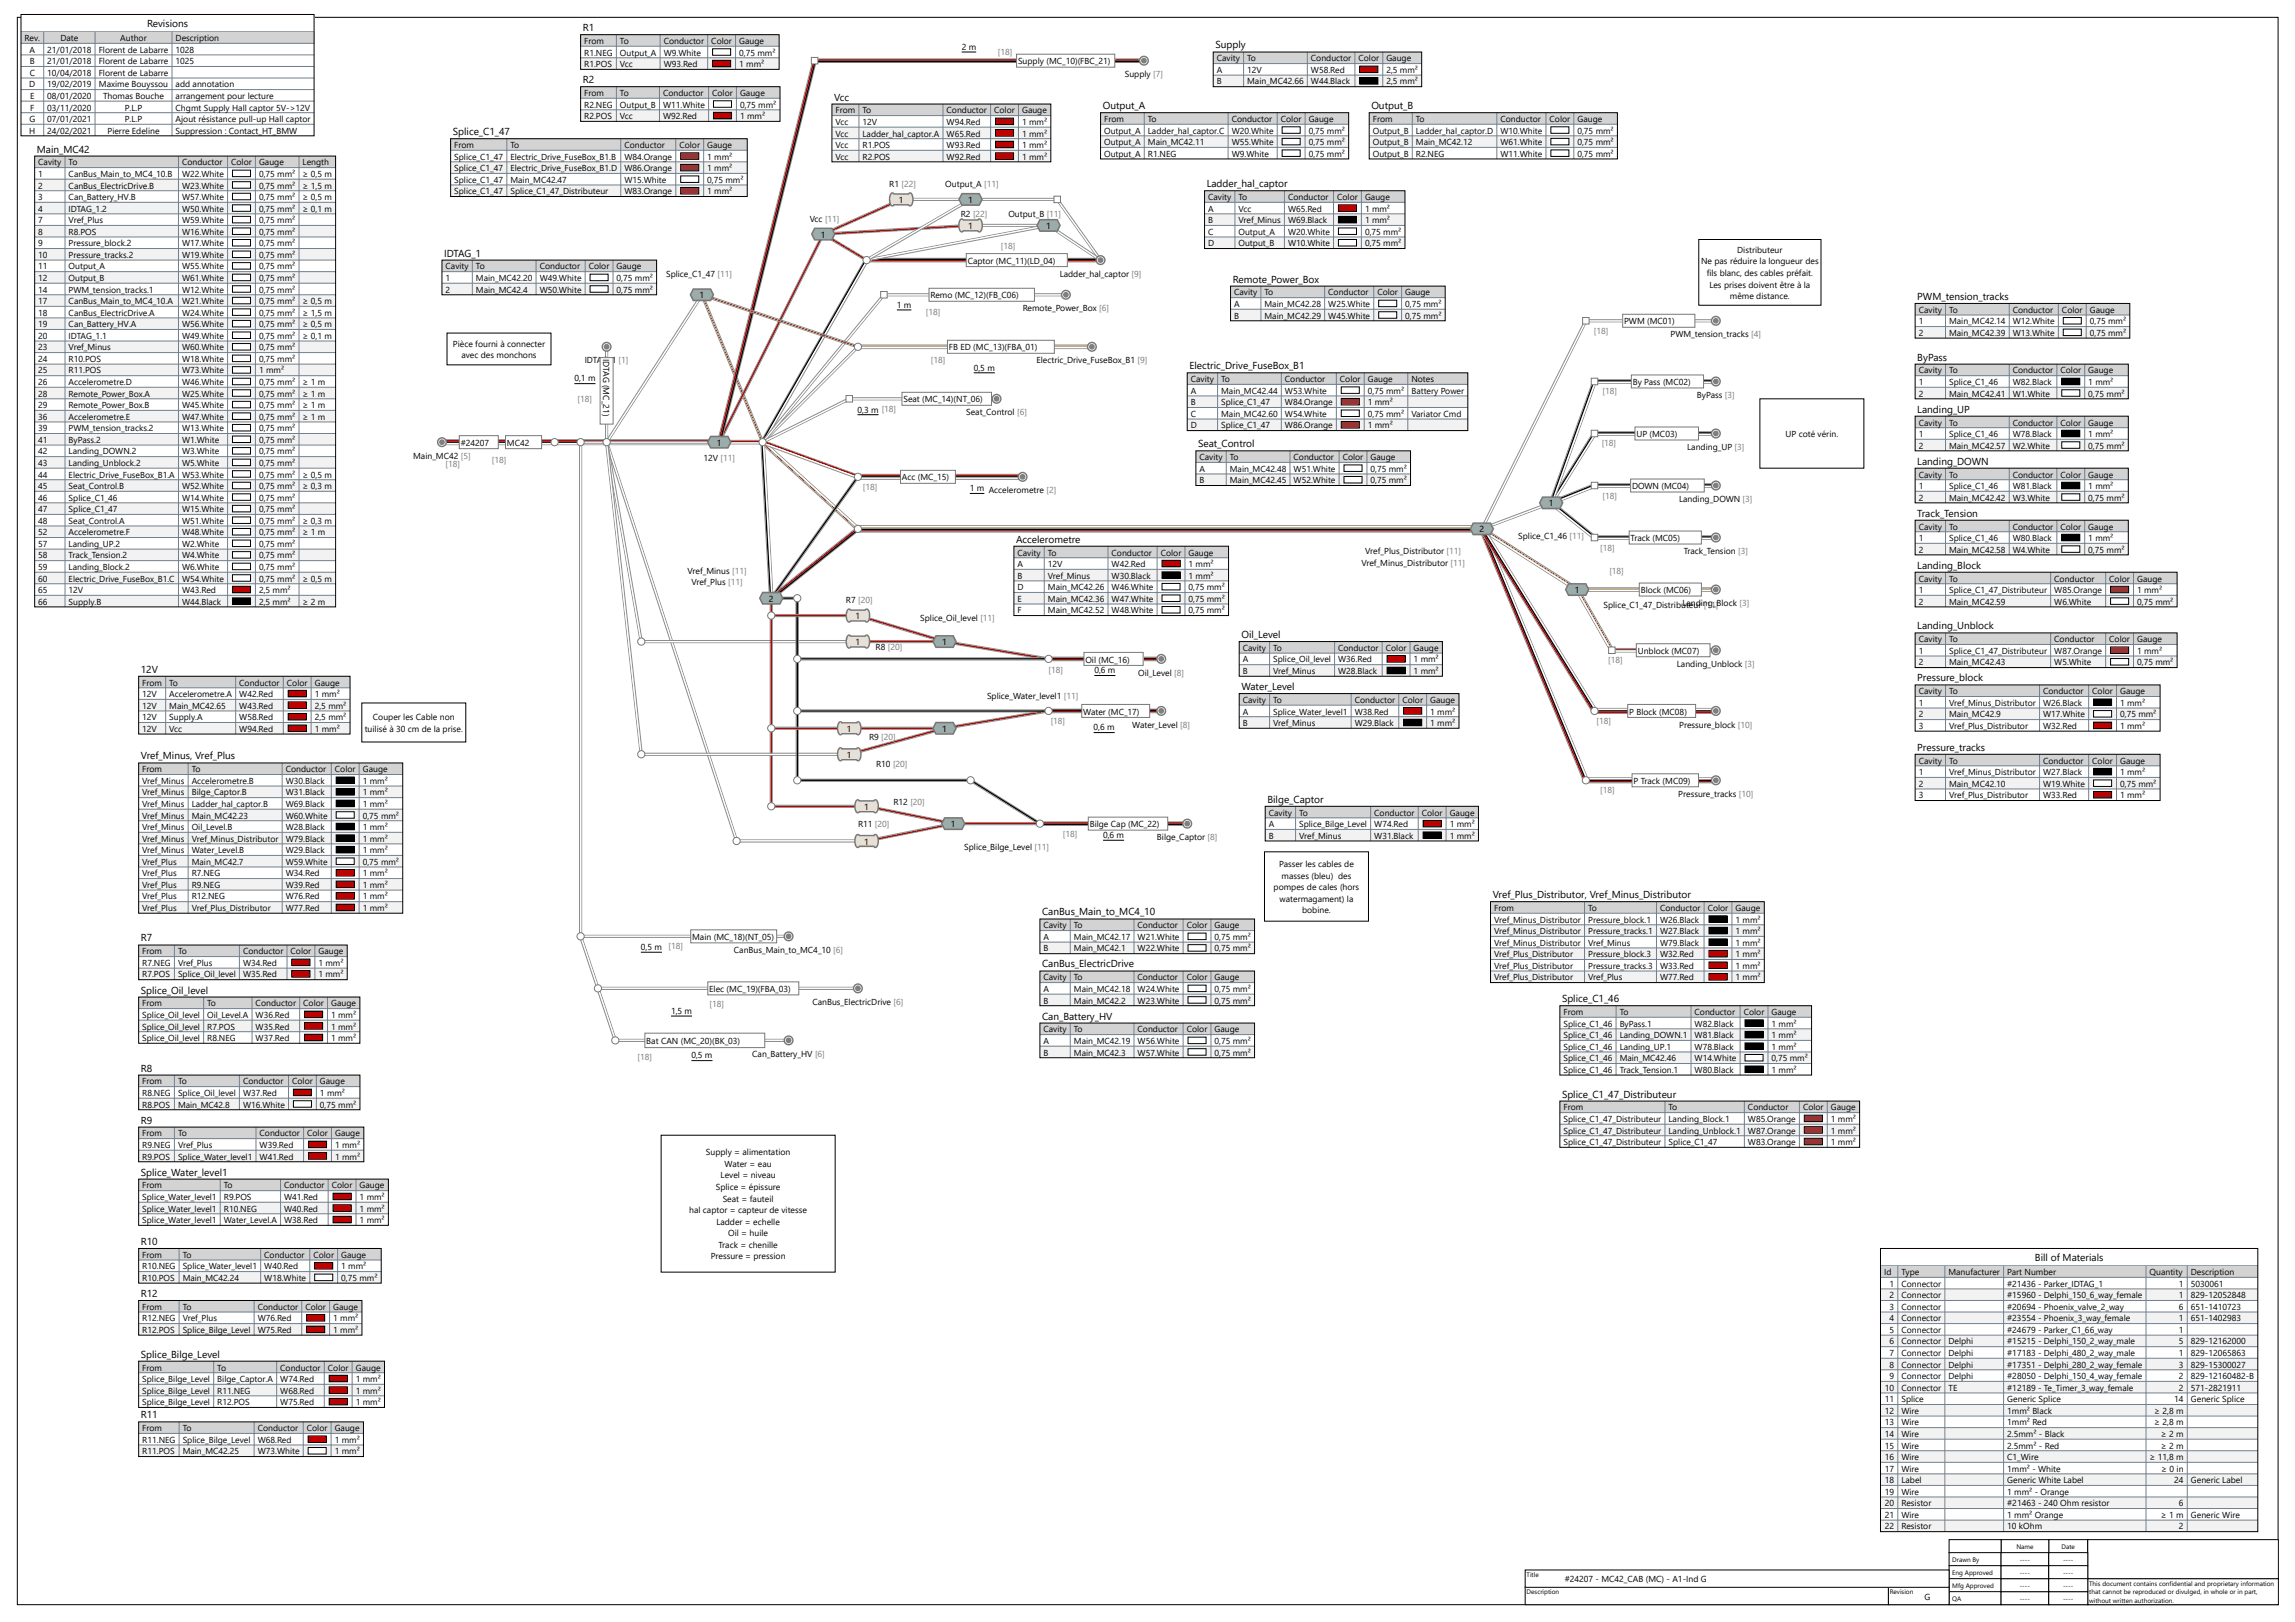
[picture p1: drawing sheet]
<svg xmlns="http://www.w3.org/2000/svg" width="841mm" height="594mm" viewBox="0 0 841 594" stroke-linecap="round" stroke-linejoin="round" font-family="sans-serif">
<defs><g id="words">
<g font-size="3.7">
<text x="53.9" y="10">Revisions</text>
<text x="213.5" y="11.4">R1</text>
<text x="445.3" y="17.8">Supply</text>
<text x="213.5" y="30.5">R2</text>
<text x="305.6" y="36.8">Vcc</text>
<text x="404" y="40">Output_A</text>
<text x="502.4" y="40">Output_B</text>
<text x="165.9" y="49.5">Splice_C1_47</text>
<text x="13.5" y="55.9">Main_MC42</text>
<text x="442.1" y="68.6">Ladder_hal_captor</text>
<text x="162.7" y="94">IDTAG_1</text>
<text x="451.6" y="103.5">Remote_Power_Box</text>
<text x="702.5" y="109.8">PWM_tension_tracks</text>
<text x="435.8" y="135.2">Electric_Drive_FuseBox_B1</text>
<text x="702.5" y="132.1">ByPass</text>
<text x="702.5" y="151.1">Landing_UP</text>
<text x="438.9" y="163.8">Seat_Control</text>
<text x="702.5" y="170.2">Landing_DOWN</text>
<text x="702.5" y="189.2">Track_Tension</text>
<text x="372.3" y="198.7">Accelerometre</text>
<text x="702.5" y="208.3">Landing_Block</text>
<text x="454.8" y="233.7">Oil_Level</text>
<text x="702.5" y="230.5">Landing_Unblock</text>
<text x="51.6" y="246.4">12V</text>
<text x="702.5" y="249.5">Pressure_block</text>
<text x="454.8" y="252.7">Water_Level</text>
<text x="702.5" y="274.9">Pressure_tracks</text>
<text x="51.6" y="278.1">Vref_Minus, Vref_Plus</text>
<text x="464.3" y="294">Bilge_Captor</text>
<text x="546.9" y="328.9">Vref_Plus_Distributor, Vref_Minus_Distributor</text>
<text x="381.8" y="335.3">CanBus_Main_to_MC4_10</text>
<text x="51.6" y="344.8">R7</text>
<text x="381.8" y="354.3">CanBus_ElectricDrive</text>
<text x="51.6" y="363.8">Splice_Oil_level</text>
<text x="572.3" y="367">Splice_C1_46</text>
<text x="381.8" y="373.4">Can_Battery_HV</text>
<text x="51.6" y="392.4">R8</text>
<text x="572.3" y="401.9">Splice_C1_47_Distributeur</text>
<text x="51.6" y="411.5">R9</text>
<text x="51.6" y="430.5">Splice_Water_level1</text>
<text x="51.6" y="455.9">R10</text>
<text x="745.5" y="461.9">Bill of Materials</text>
<text x="51.6" y="475">R12</text>
<text x="51.6" y="497.2">Splice_Bilge_Level</text>
<text x="51.6" y="519.4">R11</text>
</g>
<g font-size="3.2">
<text x="9" y="15.1">Rev.</text>
<text x="22.1" y="15.1">Date</text>
<text x="44.1" y="15.1">Author</text>
<text x="64.3" y="15.1">Description</text>
<text x="214" y="16.1">From</text>
<text x="227.2" y="16.1">To</text>
<text x="243.2" y="16.1">Conductor</text>
<text x="260.6" y="16.1">Color</text>
<text x="270.8" y="16.1">Gauge</text>
<text x="10.8" y="19.3">A</text>
<text x="10.9" y="23.5">B</text>
<text x="17.3" y="19.3">21/01/2018</text>
<text x="17.3" y="23.5">21/01/2018</text>
<text x="36.2" y="19.3">Florent de Labarre</text>
<text x="36.2" y="23.5">Florent de Labarre</text>
<text x="64.3" y="19.3">1028</text>
<text x="64.3" y="23.5">1025</text>
<text x="214" y="20.4">R1.NEG</text>
<text x="227.2" y="20.4">Output_A</text>
<text x="243.2" y="20.4">W9.White</text>
<text x="270.8" y="20.4">0,75 mm²</text>
<text x="352.3" y="18.2">2 m</text>
<text x="373" y="23.5">Supply (MC_10)(FBC_21)</text>
<text x="445.8" y="22.5">Cavity</text>
<text x="457" y="22.5">To</text>
<text x="480.3" y="22.5">Conductor</text>
<text x="497.7" y="22.5">Color</text>
<text x="507.9" y="22.5">Gauge</text>
<text x="10.9" y="27.8">C</text>
<text x="17.3" y="27.8">10/04/2018</text>
<text x="36.2" y="27.8">Florent de Labarre</text>
<text x="214" y="24.6">R1.POS</text>
<text x="227.2" y="24.6">Vcc</text>
<text x="243.2" y="24.6">W93.Red</text>
<text x="270.8" y="24.6">1 mm²</text>
<text x="412.1" y="28.3">Supply [7]</text>
<text x="445.8" y="26.7">A</text>
<text x="457" y="26.7">12V</text>
<text x="480.3" y="26.7">W58.Red</text>
<text x="507.9" y="26.7">2,5 mm²</text>
<text x="10.7" y="32">D</text>
<text x="17.3" y="32">19/02/2019</text>
<text x="36.3" y="32">Maxime Bouyssou</text>
<text x="64.3" y="32">add annotation</text>
<text x="214" y="35.2">From</text>
<text x="227.2" y="35.2">To</text>
<text x="242.9" y="35.2">Conductor</text>
<text x="260.9" y="35.2">Color</text>
<text x="271.1" y="35.2">Gauge</text>
<text x="445.8" y="30.9">B</text>
<text x="457" y="30.9">Main_MC42.66</text>
<text x="480.3" y="30.9">W44.Black</text>
<text x="507.9" y="30.9">2,5 mm²</text>
<text x="11.1" y="36.2">E</text>
<text x="11.1" y="40.5">F</text>
<text x="17.3" y="40.5">03/11/2020</text>
<text x="17.3" y="36.2">08/01/2020</text>
<text x="37.8" y="36.2">Thomas Bouche</text>
<text x="45.7" y="40.5">P.L.P</text>
<text x="64.3" y="40.5">Chgmt Supply Hall captor 5V-&gt;12V</text>
<text x="64.3" y="36.2">arrangement pour lecture</text>
<text x="214" y="39.4">R2.NEG</text>
<text x="227.2" y="39.4">Output_B</text>
<text x="242.9" y="39.4">W11.White</text>
<text x="271.1" y="39.4">0,75 mm²</text>
<text x="306.1" y="41.5">From</text>
<text x="316" y="41.5">To</text>
<text x="346.8" y="41.5">Conductor</text>
<text x="364.3" y="41.5">Color</text>
<text x="374.5" y="41.5">Gauge</text>
<text x="10.8" y="44.7">G</text>
<text x="17.3" y="44.7">07/01/2021</text>
<text x="45.7" y="44.7">P.L.P</text>
<text x="64.3" y="44.7">Ajout résistance pull-up Hall captor</text>
<text x="214" y="43.6">R2.POS</text>
<text x="227.2" y="43.6">Vcc</text>
<text x="242.9" y="43.6">W92.Red</text>
<text x="271.1" y="43.6">1 mm²</text>
<text x="306.1" y="45.8">Vcc</text>
<text x="316" y="45.8">12V</text>
<text x="346.8" y="45.8">W94.Red</text>
<text x="374.5" y="45.8">1 mm²</text>
<text x="404.5" y="44.7">From</text>
<text x="420.6" y="44.7">To</text>
<text x="451.3" y="44.7">Conductor</text>
<text x="469.3" y="44.7">Color</text>
<text x="479.5" y="44.7">Gauge</text>
<text x="503" y="44.7">From</text>
<text x="518.8" y="44.7">To</text>
<text x="549.7" y="44.7">Conductor</text>
<text x="567.7" y="44.7">Color</text>
<text x="577.9" y="44.7">Gauge</text>
<text x="10.7" y="48.9">H</text>
<text x="17.3" y="48.9">24/02/2021</text>
<text x="39.4" y="48.9">Pierre Edeline</text>
<text x="64.3" y="48.9">Suppression : Contact_HT_BMW</text>
<text x="306.1" y="50">Vcc</text>
<text x="316" y="50">Ladder_hal_captor.A</text>
<text x="346.8" y="50">W65.Red</text>
<text x="374.5" y="50">1 mm²</text>
<text x="404.5" y="48.9">Output_A</text>
<text x="404.5" y="53.2">Output_A</text>
<text x="420.6" y="48.9">Ladder_hal_captor.C</text>
<text x="420.6" y="53.2">Main_MC42.11</text>
<text x="451.3" y="48.9">W20.White</text>
<text x="451.3" y="53.2">W55.White</text>
<text x="479.5" y="48.9">0,75 mm²</text>
<text x="479.5" y="53.2">0,75 mm²</text>
<text x="503" y="48.9">Output_B</text>
<text x="503" y="53.2">Output_B</text>
<text x="518.8" y="48.9">Ladder_hal_captor.D</text>
<text x="518.8" y="53.2">Main_MC42.12</text>
<text x="549.7" y="48.9">W10.White</text>
<text x="549.7" y="53.2">W61.White</text>
<text x="577.9" y="48.9">0,75 mm²</text>
<text x="577.9" y="53.2">0,75 mm²</text>
<text x="166.4" y="54.2">From</text>
<text x="166.4" y="58.5">Splice_C1_47</text>
<text x="187" y="58.5">Electric_Drive_FuseBox_B1.B</text>
<text x="187" y="54.2">To</text>
<text x="228.8" y="54.2">Conductor</text>
<text x="228.8" y="58.5">W84.Orange</text>
<text x="248.9" y="54.2">Color</text>
<text x="259.1" y="54.2">Gauge</text>
<text x="259.1" y="58.5">1 mm²</text>
<text x="306.1" y="54.2">Vcc</text>
<text x="306.1" y="58.5">Vcc</text>
<text x="316" y="54.2">R1.POS</text>
<text x="316" y="58.5">R2.POS</text>
<text x="346.8" y="54.2">W93.Red</text>
<text x="346.8" y="58.5">W92.Red</text>
<text x="374.5" y="54.2">1 mm²</text>
<text x="374.5" y="58.5">1 mm²</text>
<text x="404.5" y="57.4">Output_A</text>
<text x="420.6" y="57.4">R1.NEG</text>
<text x="451.3" y="57.4">W9.White</text>
<text x="479.5" y="57.4">0,75 mm²</text>
<text x="503" y="57.4">Output_B</text>
<text x="518.8" y="57.4">R2.NEG</text>
<text x="549.7" y="57.4">W11.White</text>
<text x="577.9" y="57.4">0,75 mm²</text>
<text x="14" y="60.6">Cavity</text>
<text x="14" y="64.8">1</text>
<text x="25.2" y="60.6">To</text>
<text x="25.2" y="64.8">CanBus_Main_to_MC4_10.B</text>
<text x="66.7" y="60.6">Conductor</text>
<text x="66.7" y="64.8">W22.White</text>
<text x="84.7" y="60.6">Color</text>
<text x="94.9" y="60.6">Gauge</text>
<text x="94.9" y="64.8">0,75 mm²</text>
<text x="110.9" y="60.6">Length</text>
<text x="110.9" y="64.8">≥ 0,5 m</text>
<text x="166.4" y="62.7">Splice_C1_47</text>
<text x="187" y="62.7">Electric_Drive_FuseBox_B1.D</text>
<text x="228.8" y="62.7">W86.Orange</text>
<text x="259.1" y="62.7">1 mm²</text>
<text x="14" y="69">2</text>
<text x="25.2" y="69">CanBus_ElectricDrive.B</text>
<text x="66.7" y="69">W23.White</text>
<text x="94.9" y="69">0,75 mm²</text>
<text x="110.9" y="69">≥ 1,5 m</text>
<text x="166.4" y="66.9">Splice_C1_47</text>
<text x="166.4" y="71.2">Splice_C1_47</text>
<text x="187" y="66.9">Main_MC42.47</text>
<text x="187" y="71.2">Splice_C1_47_Distributeur</text>
<text x="228.8" y="71.2">W83.Orange</text>
<text x="228.8" y="66.9">W15.White</text>
<text x="259.1" y="66.9">0,75 mm²</text>
<text x="259.1" y="71.2">1 mm²</text>
<text x="325.8" y="68.5">R1 [22]</text>
<text x="346.3" y="68.5">Output_A [11]</text>
<text x="14" y="73.3">3</text>
<text x="14" y="77.5">4</text>
<text x="25.2" y="73.3">Can_Battery_HV.B</text>
<text x="25.2" y="77.5">IDTAG_1.2</text>
<text x="66.7" y="77.5">W50.White</text>
<text x="66.7" y="73.3">W57.White</text>
<text x="94.9" y="73.3">0,75 mm²</text>
<text x="94.9" y="77.5">0,75 mm²</text>
<text x="110.9" y="73.3">≥ 0,5 m</text>
<text x="110.9" y="77.5">≥ 0,1 m</text>
<text x="329.3" y="74.3">1</text>
<text x="354.7" y="74.3">1</text>
<text x="442.6" y="73.3">Cavity</text>
<text x="442.6" y="77.5">A</text>
<text x="453.8" y="73.3">To</text>
<text x="453.8" y="77.5">Vcc</text>
<text x="471.9" y="73.3">Conductor</text>
<text x="471.9" y="77.5">W65.Red</text>
<text x="489.9" y="73.3">Color</text>
<text x="500.1" y="73.3">Gauge</text>
<text x="500.1" y="77.5">1 mm²</text>
<text x="14" y="81.7">7</text>
<text x="25.2" y="81.7">Vref_Plus</text>
<text x="66.7" y="81.7">W59.White</text>
<text x="94.9" y="81.7">0,75 mm²</text>
<text x="296.7" y="81.2">Vcc [11]</text>
<text x="352" y="79.4">R2 [22]</text>
<text x="354.7" y="83.9">1</text>
<text x="369.5" y="79.4">Output_B [11]</text>
<text x="383.3" y="83.9">1</text>
<text x="442.6" y="81.7">B</text>
<text x="453.8" y="81.7">Vref_Minus</text>
<text x="471.9" y="81.7">W69.Black</text>
<text x="500.1" y="81.7">1 mm²</text>
<text x="14" y="86">8</text>
<text x="25.2" y="86">R8.POS</text>
<text x="66.7" y="86">W16.White</text>
<text x="94.9" y="86">0,75 mm²</text>
<text x="300.8" y="87">1</text>
<text x="442.6" y="86">C</text>
<text x="453.8" y="86">Output_A</text>
<text x="471.9" y="86">W20.White</text>
<text x="500.1" y="86">0,75 mm²</text>
<text x="14" y="90.2">9</text>
<text x="14" y="94.4">10</text>
<text x="25.2" y="94.4">Pressure_tracks.2</text>
<text x="25.2" y="90.2">Pressure_block.2</text>
<text x="66.7" y="94.4">W19.White</text>
<text x="66.7" y="90.2">W17.White</text>
<text x="94.9" y="90.2">0,75 mm²</text>
<text x="94.9" y="94.4">0,75 mm²</text>
<text x="442.6" y="90.2">D</text>
<text x="453.8" y="90.2">Output_B</text>
<text x="471.9" y="90.2">W10.White</text>
<text x="500.1" y="90.2">0,75 mm²</text>
<text x="636.5" y="92.6">Distributeur</text>
<text x="14" y="98.7">11</text>
<text x="25.2" y="98.7">Output_A</text>
<text x="66.7" y="98.7">W55.White</text>
<text x="94.9" y="98.7">0,75 mm²</text>
<text x="163.2" y="98.7">Cavity</text>
<text x="174.4" y="98.7">To</text>
<text x="197.7" y="98.7">Conductor</text>
<text x="215.7" y="98.7">Color</text>
<text x="225.9" y="98.7">Gauge</text>
<text x="244" y="101.3">Splice_C1_47 [11]</text>
<text x="354.5" y="96.6">Captor (MC_11)(LD_04)</text>
<text x="388.3" y="101.3">Ladder_hal_captor [9]</text>
<text x="623.2" y="96.8">Ne pas réduire la longueur des</text>
<text x="625.3" y="101.1">fils blanc, des cables préfait.</text>
<text x="14" y="102.9">12</text>
<text x="14" y="107.1">14</text>
<text x="25.2" y="102.9">Output_B</text>
<text x="25.2" y="107.1">PWM_tension_tracks.1</text>
<text x="66.7" y="102.9">W61.White</text>
<text x="66.7" y="107.1">W12.White</text>
<text x="94.9" y="102.9">0,75 mm²</text>
<text x="94.9" y="107.1">0,75 mm²</text>
<text x="163.2" y="107.1">2</text>
<text x="163.2" y="102.9">1</text>
<text x="174.4" y="107.1">Main_MC42.4</text>
<text x="174.4" y="102.9">Main_MC42.20</text>
<text x="197.7" y="107.1">W50.White</text>
<text x="197.7" y="102.9">W49.White</text>
<text x="225.9" y="102.9">0,75 mm²</text>
<text x="225.9" y="107.1">0,75 mm²</text>
<text x="626.3" y="105.3">Les prises doivent être à la</text>
<text x="14" y="111.4">17</text>
<text x="25.2" y="111.4">CanBus_Main_to_MC4_10.A</text>
<text x="66.7" y="111.4">W21.White</text>
<text x="94.9" y="111.4">0,75 mm²</text>
<text x="110.9" y="111.4">≥ 0,5 m</text>
<text x="256.3" y="109.3">1</text>
<text x="328.6" y="112.7">1 m</text>
<text x="340.9" y="109.3">Remo (MC_12)(FB_C06)</text>
<text x="452.2" y="108.2">Cavity</text>
<text x="452.2" y="112.4">A</text>
<text x="463.3" y="108.2">To</text>
<text x="463.3" y="112.4">Main_MC42.28</text>
<text x="486.7" y="108.2">Conductor</text>
<text x="486.7" y="112.4">W25.White</text>
<text x="504.6" y="108.2">Color</text>
<text x="514.8" y="108.2">Gauge</text>
<text x="514.8" y="112.4">0,75 mm²</text>
<text x="633.8" y="109.5">même distance.</text>
<text x="14" y="115.6">18</text>
<text x="14" y="119.8">19</text>
<text x="25.2" y="115.6">CanBus_ElectricDrive.A</text>
<text x="25.2" y="119.8">Can_Battery_HV.A</text>
<text x="66.7" y="119.8">W56.White</text>
<text x="66.7" y="115.6">W24.White</text>
<text x="94.9" y="115.6">0,75 mm²</text>
<text x="94.9" y="119.8">0,75 mm²</text>
<text x="110.9" y="115.6">≥ 1,5 m</text>
<text x="110.9" y="119.8">≥ 0,5 m</text>
<text x="374.7" y="114">Remote_Power_Box [6]</text>
<text x="452.2" y="116.7">B</text>
<text x="463.3" y="116.7">Main_MC42.29</text>
<text x="486.7" y="116.7">W45.White</text>
<text x="514.8" y="116.7">0,75 mm²</text>
<text x="595" y="118.8">PWM (MC01)</text>
<text x="703" y="114.6">Cavity</text>
<text x="703" y="118.8">1</text>
<text x="714.1" y="114.6">To</text>
<text x="714.1" y="118.8">Main_MC42.14</text>
<text x="737.5" y="114.6">Conductor</text>
<text x="737.5" y="118.8">W12.White</text>
<text x="755.5" y="114.6">Color</text>
<text x="765.7" y="114.6">Gauge</text>
<text x="765.7" y="118.8">0,75 mm²</text>
<text x="14" y="124.1">20</text>
<text x="25.2" y="124.1">IDTAG_1.1</text>
<text x="66.7" y="124.1">W49.White</text>
<text x="94.9" y="124.1">0,75 mm²</text>
<text x="110.9" y="124.1">≥ 0,1 m</text>
<text x="612" y="123.6">PWM_tension_tracks [4]</text>
<text x="703" y="123">2</text>
<text x="714.1" y="123">Main_MC42.39</text>
<text x="737.5" y="123">W13.White</text>
<text x="765.7" y="123">0,75 mm²</text>
<text x="14" y="128.3">23</text>
<text x="25.2" y="128.3">Vref_Minus</text>
<text x="66.7" y="128.3">W60.White</text>
<text x="94.9" y="128.3">0,75 mm²</text>
<text x="165.9" y="127">Pièce fourni à connecter</text>
<text x="169.1" y="131.2">avec des monchons</text>
<text x="220.9" y="131.5" transform="rotate(90 220.9 131.5)">IDTAG (MC_21)</text>
<text x="347.7" y="128.3">FB ED (MC_13)(FBA_01)</text>
<text x="14" y="132.5">24</text>
<text x="14" y="136.8">25</text>
<text x="25.2" y="132.5">R10.POS</text>
<text x="25.2" y="136.8">R11.POS</text>
<text x="66.7" y="132.5">W18.White</text>
<text x="66.7" y="136.8">W73.White</text>
<text x="94.9" y="132.5">0,75 mm²</text>
<text x="94.9" y="136.8">1 mm²</text>
<text x="214.2" y="133.1">IDTAG_1 [1]</text>
<text x="356.8" y="135.7">0,5 m</text>
<text x="379.7" y="133.1">Electric_Drive_FuseBox_B1 [9]</text>
<text x="703" y="136.8">Cavity</text>
<text x="714.1" y="136.8">To</text>
<text x="737.5" y="136.8">Conductor</text>
<text x="754.9" y="136.8">Color</text>
<text x="765.1" y="136.8">Gauge</text>
<text x="14" y="141">26</text>
<text x="25.2" y="141">Accelerometre.D</text>
<text x="66.7" y="141">W46.White</text>
<text x="94.9" y="141">0,75 mm²</text>
<text x="110.9" y="141">≥ 1 m</text>
<text x="210.5" y="139.7">0,1 m</text>
<text x="436.3" y="140">Cavity</text>
<text x="447.4" y="140">To</text>
<text x="470.8" y="140">Conductor</text>
<text x="490.9" y="140">Color</text>
<text x="501.1" y="140">Gauge</text>
<text x="517.1" y="140">Notes</text>
<text x="598.2" y="141">By Pass (MC02)</text>
<text x="703" y="141">1</text>
<text x="714.1" y="141">Splice_C1_46</text>
<text x="737.5" y="141">W82.Black</text>
<text x="765.1" y="141">1 mm²</text>
<text x="14" y="145.2">28</text>
<text x="14" y="149.5">29</text>
<text x="25.2" y="145.2">Remote_Power_Box.A</text>
<text x="25.2" y="149.5">Remote_Power_Box.B</text>
<text x="66.7" y="149.5">W45.White</text>
<text x="66.7" y="145.2">W25.White</text>
<text x="94.9" y="145.2">0,75 mm²</text>
<text x="94.9" y="149.5">0,75 mm²</text>
<text x="110.9" y="145.2">≥ 1 m</text>
<text x="110.9" y="149.5">≥ 1 m</text>
<text x="331" y="147.4">Seat (MC_14)(NT_06)</text>
<text x="436.3" y="144.2">A</text>
<text x="436.3" y="148.4">B</text>
<text x="447.4" y="144.2">Main_MC42.44</text>
<text x="447.4" y="148.4">Splice_C1_47</text>
<text x="470.8" y="144.2">W53.White</text>
<text x="470.8" y="148.4">W84.Orange</text>
<text x="501.1" y="144.2">0,75 mm²</text>
<text x="501.1" y="148.4">1 mm²</text>
<text x="517.1" y="144.2">Battery Power</text>
<text x="621.7" y="145.8">ByPass [3]</text>
<text x="703" y="145.2">2</text>
<text x="714.1" y="145.2">Main_MC42.41</text>
<text x="737.5" y="145.2">W1.White</text>
<text x="765.1" y="145.2">0,75 mm²</text>
<text x="14" y="153.7">36</text>
<text x="25.2" y="153.7">Accelerometre.E</text>
<text x="66.7" y="153.7">W47.White</text>
<text x="94.9" y="153.7">0,75 mm²</text>
<text x="110.9" y="153.7">≥ 1 m</text>
<text x="314.2" y="151.1">0,3 m [18]</text>
<text x="354" y="152.1">Seat_Control [6]</text>
<text x="436.3" y="152.7">C</text>
<text x="447.4" y="152.7">Main_MC42.60</text>
<text x="470.8" y="152.7">W54.White</text>
<text x="501.1" y="152.7">0,75 mm²</text>
<text x="517.1" y="152.7">Variator Cmd</text>
<text x="703" y="155.8">Cavity</text>
<text x="714.1" y="155.8">To</text>
<text x="737.5" y="155.8">Conductor</text>
<text x="754.9" y="155.8">Color</text>
<text x="765.1" y="155.8">Gauge</text>
<text x="14" y="157.9">39</text>
<text x="25.2" y="157.9">PWM_tension_tracks.2</text>
<text x="66.7" y="157.9">W13.White</text>
<text x="94.9" y="157.9">0,75 mm²</text>
<text x="436.3" y="156.9">D</text>
<text x="447.4" y="156.9">Splice_C1_47</text>
<text x="470.8" y="156.9">W86.Orange</text>
<text x="501.1" y="156.9">1 mm²</text>
<text x="599.5" y="160.1">UP (MC03)</text>
<text x="654.2" y="160.1">UP coté vérin.</text>
<text x="703" y="160.1">1</text>
<text x="714.1" y="160.1">Splice_C1_46</text>
<text x="737.5" y="160.1">W78.Black</text>
<text x="765.1" y="160.1">1 mm²</text>
<text x="14" y="162.2">41</text>
<text x="14" y="166.4">42</text>
<text x="25.2" y="162.2">ByPass.2</text>
<text x="25.2" y="166.4">Landing_DOWN.2</text>
<text x="66.7" y="166.4">W3.White</text>
<text x="66.7" y="162.2">W1.White</text>
<text x="94.9" y="162.2">0,75 mm²</text>
<text x="94.9" y="166.4">0,75 mm²</text>
<text x="168.8" y="163.2">#24207</text>
<text x="185.7" y="163.2">MC42</text>
<text x="262.7" y="163.2">1</text>
<text x="618.2" y="164.8">Landing_UP [3]</text>
<text x="703" y="164.3">2</text>
<text x="714.1" y="164.3">Main_MC42.57</text>
<text x="737.5" y="164.3">W2.White</text>
<text x="765.1" y="164.3">0,75 mm²</text>
<text x="14" y="170.6">43</text>
<text x="25.2" y="170.6">Landing_Unblock.2</text>
<text x="66.7" y="170.6">W5.White</text>
<text x="94.9" y="170.6">0,75 mm²</text>
<text x="151.4" y="168">Main_MC42 [5]</text>
<text x="257.7" y="168.8">12V [11]</text>
<text x="439.5" y="168.5">Cavity</text>
<text x="439.5" y="172.8">A</text>
<text x="450.6" y="168.5">To</text>
<text x="450.6" y="172.8">Main_MC42.48</text>
<text x="474" y="168.5">Conductor</text>
<text x="474" y="172.8">W51.White</text>
<text x="491.9" y="168.5">Color</text>
<text x="502.1" y="168.5">Gauge</text>
<text x="502.1" y="172.8">0,75 mm²</text>
<text x="14" y="174.9">44</text>
<text x="14" y="179.1">45</text>
<text x="25.2" y="174.9">Electric_Drive_FuseBox_B1.A</text>
<text x="25.2" y="179.1">Seat_Control.B</text>
<text x="66.7" y="179.1">W52.White</text>
<text x="66.7" y="174.9">W53.White</text>
<text x="94.9" y="174.9">0,75 mm²</text>
<text x="94.9" y="179.1">0,75 mm²</text>
<text x="110.9" y="174.9">≥ 0,5 m</text>
<text x="110.9" y="179.1">≥ 0,3 m</text>
<text x="330.5" y="175.9">Acc (MC_15)</text>
<text x="355.3" y="179.9">1 m</text>
<text x="439.5" y="177">B</text>
<text x="450.6" y="177">Main_MC42.45</text>
<text x="474" y="177">W52.White</text>
<text x="502.1" y="177">0,75 mm²</text>
<text x="598" y="179.1">DOWN (MC04)</text>
<text x="703" y="174.9">Cavity</text>
<text x="703" y="179.1">1</text>
<text x="714.1" y="174.9">To</text>
<text x="714.1" y="179.1">Splice_C1_46</text>
<text x="737.5" y="174.9">Conductor</text>
<text x="737.5" y="179.1">W81.Black</text>
<text x="754.9" y="174.9">Color</text>
<text x="765.1" y="174.9">Gauge</text>
<text x="765.1" y="179.1">1 mm²</text>
<text x="14" y="183.3">46</text>
<text x="25.2" y="183.3">Splice_C1_46</text>
<text x="66.7" y="183.3">W14.White</text>
<text x="94.9" y="183.3">0,75 mm²</text>
<text x="362.3" y="180.7">Accelerometre [2]</text>
<text x="567.5" y="185.5">1</text>
<text x="615.2" y="183.9">Landing_DOWN [3]</text>
<text x="703" y="183.3">2</text>
<text x="714.1" y="183.3">Main_MC42.42</text>
<text x="737.5" y="183.3">W3.White</text>
<text x="765.1" y="183.3">0,75 mm²</text>
<text x="14" y="187.6">47</text>
<text x="14" y="191.8">48</text>
<text x="25.2" y="187.6">Splice_C1_47</text>
<text x="25.2" y="191.8">Seat_Control.A</text>
<text x="66.7" y="187.6">W15.White</text>
<text x="66.7" y="191.8">W51.White</text>
<text x="94.9" y="187.6">0,75 mm²</text>
<text x="94.9" y="191.8">0,75 mm²</text>
<text x="110.9" y="191.8">≥ 0,3 m</text>
<text x="14" y="196">52</text>
<text x="25.2" y="196">Accelerometre.F</text>
<text x="66.7" y="196">W48.White</text>
<text x="94.9" y="196">0,75 mm²</text>
<text x="110.9" y="196">≥ 1 m</text>
<text x="542.1" y="195">2</text>
<text x="556.2" y="197.4">Splice_C1_46 [11]</text>
<text x="703" y="193.9">Cavity</text>
<text x="714.1" y="193.9">To</text>
<text x="737.5" y="193.9">Conductor</text>
<text x="754.9" y="193.9">Color</text>
<text x="765.1" y="193.9">Gauge</text>
<text x="14" y="200.3">57</text>
<text x="25.2" y="200.3">Landing_UP.2</text>
<text x="66.7" y="200.3">W2.White</text>
<text x="94.9" y="200.3">0,75 mm²</text>
<text x="372.8" y="203.5">Cavity</text>
<text x="383.9" y="203.5">To</text>
<text x="407.3" y="203.5">Conductor</text>
<text x="425.3" y="203.5">Color</text>
<text x="435.5" y="203.5">Gauge</text>
<text x="500.2" y="202.9">Vref_Plus_Distributor [11]</text>
<text x="597.4" y="198.2">Track (MC05)</text>
<text x="616.9" y="202.9">Track_Tension [3]</text>
<text x="703" y="198.2">1</text>
<text x="703" y="202.4">2</text>
<text x="714.1" y="198.2">Splice_C1_46</text>
<text x="714.1" y="202.4">Main_MC42.58</text>
<text x="737.5" y="198.2">W80.Black</text>
<text x="737.5" y="202.4">W4.White</text>
<text x="765.1" y="198.2">1 mm²</text>
<text x="765.1" y="202.4">0,75 mm²</text>
<text x="14" y="204.5">58</text>
<text x="14" y="208.7">59</text>
<text x="25.2" y="204.5">Track_Tension.2</text>
<text x="25.2" y="208.7">Landing_Block.2</text>
<text x="66.7" y="208.7">W6.White</text>
<text x="66.7" y="204.5">W4.White</text>
<text x="94.9" y="204.5">0,75 mm²</text>
<text x="94.9" y="208.7">0,75 mm²</text>
<text x="372.8" y="207.7">A</text>
<text x="383.9" y="207.7">12V</text>
<text x="407.3" y="207.7">W42.Red</text>
<text x="435.5" y="207.7">1 mm²</text>
<text x="498.8" y="207.2">Vref_Minus_Distributor [11]</text>
<text x="14" y="213">60</text>
<text x="25.2" y="213">Electric_Drive_FuseBox_B1.C</text>
<text x="66.7" y="213">W54.White</text>
<text x="94.9" y="213">0,75 mm²</text>
<text x="110.9" y="213">≥ 0,5 m</text>
<text x="251.9" y="210.1">Vref_Minus [11]</text>
<text x="253.3" y="214.3">Vref_Plus [11]</text>
<text x="372.8" y="211.9">B</text>
<text x="383.9" y="211.9">Vref_Minus</text>
<text x="407.3" y="211.9">W30.Black</text>
<text x="435.5" y="211.9">1 mm²</text>
<text x="703" y="213">Cavity</text>
<text x="714.1" y="213">To</text>
<text x="752.6" y="213">Conductor</text>
<text x="772.8" y="213">Color</text>
<text x="783" y="213">Gauge</text>
<text x="14" y="217.2">65</text>
<text x="14" y="221.4">66</text>
<text x="25.2" y="217.2">12V</text>
<text x="25.2" y="221.4">Supply.B</text>
<text x="66.7" y="217.2">W43.Red</text>
<text x="66.7" y="221.4">W44.Black</text>
<text x="94.9" y="217.2">2,5 mm²</text>
<text x="94.9" y="221.4">2,5 mm²</text>
<text x="110.9" y="221.4">≥ 2 m</text>
<text x="281.7" y="220.4">2</text>
<text x="309.9" y="220.7">R7 [20]</text>
<text x="372.8" y="216.2">D</text>
<text x="372.8" y="220.4">E</text>
<text x="383.9" y="216.2">Main_MC42.26</text>
<text x="383.9" y="220.4">Main_MC42.36</text>
<text x="407.3" y="216.2">W46.White</text>
<text x="407.3" y="220.4">W47.White</text>
<text x="435.5" y="216.2">0,75 mm²</text>
<text x="435.5" y="220.4">0,75 mm²</text>
<text x="577" y="217.2">1</text>
<text x="601.1" y="217.2">Block (MC06)</text>
<text x="616.4" y="222">Landing_Block [3]</text>
<text x="703" y="221.4">2</text>
<text x="703" y="217.2">1</text>
<text x="714.1" y="221.4">Main_MC42.59</text>
<text x="714.1" y="217.2">Splice_C1_47_Distributeur</text>
<text x="752.6" y="221.4">W6.White</text>
<text x="752.6" y="217.2">W85.Orange</text>
<text x="783" y="217.2">1 mm²</text>
<text x="783" y="221.4">0,75 mm²</text>
<text x="313.5" y="226.7">1</text>
<text x="337.1" y="227.3">Splice_Oil_level [11]</text>
<text x="372.8" y="224.6">F</text>
<text x="383.9" y="224.6">Main_MC42.52</text>
<text x="407.3" y="224.6">W48.White</text>
<text x="435.5" y="224.6">0,75 mm²</text>
<text x="587.5" y="222.5">Splice_C1_47_Distributeur [11]</text>
<text x="313.5" y="236.3">1</text>
<text x="320.8" y="238.1">R8 [20]</text>
<text x="345.2" y="236.3">1</text>
<text x="455.3" y="238.4">Cavity</text>
<text x="466.5" y="238.4">To</text>
<text x="490.3" y="238.4">Conductor</text>
<text x="507.7" y="238.4">Color</text>
<text x="517.9" y="238.4">Gauge</text>
<text x="600" y="239.4">Unblock (MC07)</text>
<text x="703" y="235.2">Cavity</text>
<text x="703" y="239.4">1</text>
<text x="714.1" y="235.2">To</text>
<text x="714.1" y="239.4">Splice_C1_47_Distributeur</text>
<text x="752.6" y="235.2">Conductor</text>
<text x="752.6" y="239.4">W87.Orange</text>
<text x="772.8" y="235.2">Color</text>
<text x="783" y="239.4">1 mm²</text>
<text x="783" y="235.2">Gauge</text>
<text x="397.7" y="242.6">Oil (MC_16)</text>
<text x="455.3" y="242.6">A</text>
<text x="466.5" y="242.6">Splice_Oil_level</text>
<text x="490.3" y="242.6">W36.Red</text>
<text x="517.9" y="242.6">1 mm²</text>
<text x="614.4" y="244.2">Landing_Unblock [3]</text>
<text x="703" y="243.7">2</text>
<text x="714.1" y="243.7">Main_MC42.43</text>
<text x="752.6" y="243.7">W5.White</text>
<text x="783" y="243.7">0,75 mm²</text>
<text x="52.1" y="251.1">From</text>
<text x="62" y="251.1">To</text>
<text x="87.7" y="251.1">Conductor</text>
<text x="105.1" y="251.1">Color</text>
<text x="115.3" y="251.1">Gauge</text>
<text x="401" y="246.6">0,6 m</text>
<text x="417" y="247.4">Oil_Level [8]</text>
<text x="455.3" y="246.8">B</text>
<text x="466.5" y="246.8">Vref_Minus</text>
<text x="490.3" y="246.8">W28.Black</text>
<text x="517.9" y="246.8">1 mm²</text>
<text x="52.1" y="255.3">12V</text>
<text x="62" y="255.3">Accelerometre.A</text>
<text x="87.7" y="255.3">W42.Red</text>
<text x="115.3" y="255.3">1 mm²</text>
<text x="361.6" y="256.1">Splice_Water_level1 [11]</text>
<text x="455.3" y="257.4">Cavity</text>
<text x="466.5" y="257.4">To</text>
<text x="496.4" y="257.4">Conductor</text>
<text x="513.8" y="257.4">Color</text>
<text x="524" y="257.4">Gauge</text>
<text x="703" y="254.3">Cavity</text>
<text x="714.1" y="254.3">To</text>
<text x="748.6" y="254.3">Conductor</text>
<text x="766.6" y="254.3">Color</text>
<text x="776.8" y="254.3">Gauge</text>
<text x="52.1" y="259.5">12V</text>
<text x="52.1" y="263.8">12V</text>
<text x="62" y="259.5">Main_MC42.65</text>
<text x="62" y="263.8">Supply.A</text>
<text x="87.7" y="263.8">W58.Red</text>
<text x="87.7" y="259.5">W43.Red</text>
<text x="115.3" y="259.5">2,5 mm²</text>
<text x="115.3" y="263.8">2,5 mm²</text>
<text x="136.6" y="263.8">Couper les Cable non</text>
<text x="396.9" y="261.7">Water (MC_17)</text>
<text x="455.3" y="261.7">A</text>
<text x="466.5" y="261.7">Splice_Water_level1</text>
<text x="496.4" y="261.7">W38.Red</text>
<text x="524" y="261.7">1 mm²</text>
<text x="596.9" y="261.7">P Block (MC08)</text>
<text x="703" y="258.5">1</text>
<text x="703" y="262.7">2</text>
<text x="714.1" y="258.5">Vref_Minus_Distributor</text>
<text x="714.1" y="262.7">Main_MC42.9</text>
<text x="748.6" y="258.5">W26.Black</text>
<text x="748.6" y="262.7">W17.White</text>
<text x="776.8" y="258.5">1 mm²</text>
<text x="776.8" y="262.7">0,75 mm²</text>
<text x="52.1" y="268">12V</text>
<text x="62" y="268">Vcc</text>
<text x="87.7" y="268">W94.Red</text>
<text x="115.3" y="268">1 mm²</text>
<text x="133.6" y="268">tuilisé à 30 cm de la prise.</text>
<text x="310.3" y="268">1</text>
<text x="345.2" y="268">1</text>
<text x="400.7" y="267.5">0,6 m</text>
<text x="414.8" y="266.4">Water_Level [8]</text>
<text x="455.3" y="265.9">B</text>
<text x="466.5" y="265.9">Vref_Minus</text>
<text x="496.4" y="265.9">W29.Black</text>
<text x="524" y="265.9">1 mm²</text>
<text x="615.2" y="266.4">Pressure_block [10]</text>
<text x="703" y="267">3</text>
<text x="714.1" y="267">Vref_Plus_Distributor</text>
<text x="748.6" y="267">W32.Red</text>
<text x="776.8" y="267">1 mm²</text>
<text x="318.4" y="270.9">R9 [20]</text>
<text x="310.3" y="277.5">1</text>
<text x="321" y="281">R10 [20]</text>
<text x="703" y="279.7">Cavity</text>
<text x="714.1" y="279.7">To</text>
<text x="748.6" y="279.7">Conductor</text>
<text x="766.6" y="279.7">Color</text>
<text x="776.8" y="279.7">Gauge</text>
<text x="52.1" y="282.8">From</text>
<text x="52.1" y="287.1">Vref_Minus</text>
<text x="70.3" y="282.8">To</text>
<text x="70.3" y="287.1">Accelerometre.B</text>
<text x="104.7" y="282.8">Conductor</text>
<text x="104.7" y="287.1">W30.Black</text>
<text x="122.7" y="282.8">Color</text>
<text x="132.9" y="282.8">Gauge</text>
<text x="132.9" y="287.1">1 mm²</text>
<text x="598.5" y="287.1">P Track (MC09)</text>
<text x="703" y="283.9">1</text>
<text x="714.1" y="283.9">Vref_Minus_Distributor</text>
<text x="748.6" y="283.9">W27.Black</text>
<text x="776.8" y="283.9">1 mm²</text>
<text x="52.1" y="291.3">Vref_Minus</text>
<text x="70.3" y="291.3">Bilge_Captor.B</text>
<text x="104.7" y="291.3">W31.Black</text>
<text x="132.9" y="291.3">1 mm²</text>
<text x="614.9" y="291.8">Pressure_tracks [10]</text>
<text x="703" y="288.1">2</text>
<text x="703" y="292.4">3</text>
<text x="714.1" y="288.1">Main_MC42.10</text>
<text x="714.1" y="292.4">Vref_Plus_Distributor</text>
<text x="748.6" y="292.4">W33.Red</text>
<text x="748.6" y="288.1">W19.White</text>
<text x="776.8" y="288.1">0,75 mm²</text>
<text x="776.8" y="292.4">1 mm²</text>
<text x="52.1" y="295.5">Vref_Minus</text>
<text x="52.1" y="299.8">Vref_Minus</text>
<text x="70.3" y="295.5">Ladder_hal_captor.B</text>
<text x="70.3" y="299.8">Main_MC42.23</text>
<text x="104.7" y="295.5">W69.Black</text>
<text x="104.7" y="299.8">W60.White</text>
<text x="132.9" y="295.5">1 mm²</text>
<text x="132.9" y="299.8">0,75 mm²</text>
<text x="316.6" y="296.6">1</text>
<text x="327.3" y="294.7">R12 [20]</text>
<text x="464.9" y="298.7">Cavity</text>
<text x="476" y="298.7">To</text>
<text x="503.5" y="298.7">Conductor</text>
<text x="520.9" y="298.7">Color</text>
<text x="531.1" y="298.7">Gauge</text>
<text x="52.1" y="304">Vref_Minus</text>
<text x="70.3" y="304">Oil_Level.B</text>
<text x="104.7" y="304">W28.Black</text>
<text x="132.9" y="304">1 mm²</text>
<text x="314.4" y="302.9">R11 [20]</text>
<text x="348.4" y="302.9">1</text>
<text x="399.3" y="302.9">Bilge Cap (MC_22)</text>
<text x="464.9" y="302.9">A</text>
<text x="476" y="302.9">Splice_Bilge_Level</text>
<text x="503.5" y="302.9">W74.Red</text>
<text x="531.1" y="302.9">1 mm²</text>
<text x="52.1" y="308.2">Vref_Minus</text>
<text x="70.3" y="308.2">Vref_Minus_Distributor</text>
<text x="104.7" y="308.2">W79.Black</text>
<text x="132.9" y="308.2">1 mm²</text>
<text x="316.6" y="309.3">1</text>
<text x="353.3" y="311.4">Splice_Bilge_Level [11]</text>
<text x="404.1" y="306.9">0,6 m</text>
<text x="423.9" y="307.7">Bilge_Captor [8]</text>
<text x="464.9" y="307.2">B</text>
<text x="476" y="307.2">Vref_Minus</text>
<text x="503.5" y="307.2">W31.Black</text>
<text x="531.1" y="307.2">1 mm²</text>
<text x="52.1" y="312.5">Vref_Minus</text>
<text x="52.1" y="316.7">Vref_Plus</text>
<text x="70.3" y="316.7">Main_MC42.7</text>
<text x="70.3" y="312.5">Water_Level.B</text>
<text x="104.7" y="316.7">W59.White</text>
<text x="104.7" y="312.5">W29.Black</text>
<text x="132.9" y="312.5">1 mm²</text>
<text x="132.9" y="316.7">0,75 mm²</text>
<text x="468.6" y="317.5">Passer les cables de</text>
<text x="52.1" y="320.9">Vref_Plus</text>
<text x="70.3" y="320.9">R7.NEG</text>
<text x="104.7" y="320.9">W34.Red</text>
<text x="132.9" y="320.9">1 mm²</text>
<text x="469.6" y="321.7">masses (bleu) des</text>
<text x="52.1" y="325.2">Vref_Plus</text>
<text x="52.1" y="329.4">Vref_Plus</text>
<text x="70.3" y="325.2">R9.NEG</text>
<text x="70.3" y="329.4">R12.NEG</text>
<text x="104.7" y="325.2">W39.Red</text>
<text x="104.7" y="329.4">W76.Red</text>
<text x="132.9" y="325.2">1 mm²</text>
<text x="132.9" y="329.4">1 mm²</text>
<text x="466.6" y="326">pompes de cales (hors</text>
<text x="52.1" y="333.6">Vref_Plus</text>
<text x="70.3" y="333.6">Vref_Plus_Distributor</text>
<text x="104.7" y="333.6">W77.Red</text>
<text x="132.9" y="333.6">1 mm²</text>
<text x="468.8" y="330.2">watermagament) la</text>
<text x="477.1" y="334.4">bobine.</text>
<text x="547.4" y="333.6">From</text>
<text x="581.9" y="333.6">To</text>
<text x="608.2" y="333.6">Conductor</text>
<text x="625.7" y="333.6">Color</text>
<text x="635.9" y="333.6">Gauge</text>
<text x="382.3" y="340">Cavity</text>
<text x="393.5" y="340">To</text>
<text x="416.8" y="340">Conductor</text>
<text x="434.8" y="340">Color</text>
<text x="445" y="340">Gauge</text>
<text x="547.4" y="337.9">Vref_Minus_Distributor</text>
<text x="581.9" y="337.9">Pressure_block.1</text>
<text x="608.2" y="337.9">W26.Black</text>
<text x="635.9" y="337.9">1 mm²</text>
<text x="234.8" y="347.9">0,5 m</text>
<text x="253.6" y="344.2">Main (MC_18)(NT_05)</text>
<text x="382.3" y="344.2">A</text>
<text x="393.5" y="344.2">Main_MC42.17</text>
<text x="416.8" y="344.2">W21.White</text>
<text x="445" y="344.2">0,75 mm²</text>
<text x="547.4" y="342.1">Vref_Minus_Distributor</text>
<text x="547.4" y="346.3">Vref_Minus_Distributor</text>
<text x="581.9" y="342.1">Pressure_tracks.1</text>
<text x="581.9" y="346.3">Vref_Minus</text>
<text x="608.2" y="342.1">W27.Black</text>
<text x="608.2" y="346.3">W79.Black</text>
<text x="635.9" y="342.1">1 mm²</text>
<text x="635.9" y="346.3">1 mm²</text>
<text x="52.1" y="349.5">From</text>
<text x="52.1" y="353.7">R7.NEG</text>
<text x="65.2" y="353.7">Vref_Plus</text>
<text x="65.2" y="349.5">To</text>
<text x="89" y="353.7">W34.Red</text>
<text x="89" y="349.5">Conductor</text>
<text x="106.5" y="349.5">Color</text>
<text x="116.7" y="353.7">1 mm²</text>
<text x="116.7" y="349.5">Gauge</text>
<text x="268.9" y="349">CanBus_Main_to_MC4_10 [6]</text>
<text x="382.3" y="348.4">B</text>
<text x="393.5" y="348.4">Main_MC42.1</text>
<text x="416.8" y="348.4">W22.White</text>
<text x="445" y="348.4">0,75 mm²</text>
<text x="547.4" y="350.6">Vref_Plus_Distributor</text>
<text x="581.9" y="350.6">Pressure_block.3</text>
<text x="608.2" y="350.6">W32.Red</text>
<text x="635.9" y="350.6">1 mm²</text>
<text x="52.1" y="358">R7.POS</text>
<text x="65.2" y="358">Splice_Oil_level</text>
<text x="89" y="358">W35.Red</text>
<text x="116.7" y="358">1 mm²</text>
<text x="382.3" y="359">Cavity</text>
<text x="393.5" y="359">To</text>
<text x="416.8" y="359">Conductor</text>
<text x="434.8" y="359">Color</text>
<text x="445" y="359">Gauge</text>
<text x="547.4" y="354.8">Vref_Plus_Distributor</text>
<text x="547.4" y="359">Vref_Plus_Distributor</text>
<text x="581.9" y="354.8">Pressure_tracks.3</text>
<text x="581.9" y="359">Vref_Plus</text>
<text x="608.2" y="354.8">W33.Red</text>
<text x="608.2" y="359">W77.Red</text>
<text x="635.9" y="354.8">1 mm²</text>
<text x="635.9" y="359">1 mm²</text>
<text x="259.9" y="363.3">Elec (MC_19)(FBA_03)</text>
<text x="382.3" y="363.3">A</text>
<text x="393.5" y="363.3">Main_MC42.18</text>
<text x="416.8" y="363.3">W24.White</text>
<text x="445" y="363.3">0,75 mm²</text>
<text x="52.1" y="368.6">From</text>
<text x="75.9" y="368.6">To</text>
<text x="93.7" y="368.6">Conductor</text>
<text x="111.1" y="368.6">Color</text>
<text x="121.3" y="368.6">Gauge</text>
<text x="245.8" y="371.3">1,5 m</text>
<text x="297.6" y="368">CanBus_ElectricDrive [6]</text>
<text x="382.3" y="367.5">B</text>
<text x="393.5" y="367.5">Main_MC42.2</text>
<text x="416.8" y="367.5">W23.White</text>
<text x="445" y="367.5">0,75 mm²</text>
<text x="572.8" y="371.7">From</text>
<text x="593.4" y="371.7">To</text>
<text x="620.9" y="371.7">Conductor</text>
<text x="638.9" y="371.7">Color</text>
<text x="649.1" y="371.7">Gauge</text>
<text x="52.1" y="372.8">Splice_Oil_level</text>
<text x="52.1" y="377">Splice_Oil_level</text>
<text x="75.9" y="372.8">Oil_Level.A</text>
<text x="75.9" y="377">R7.POS</text>
<text x="93.7" y="377">W35.Red</text>
<text x="93.7" y="372.8">W36.Red</text>
<text x="121.3" y="372.8">1 mm²</text>
<text x="121.3" y="377">1 mm²</text>
<text x="572.8" y="376">Splice_C1_46</text>
<text x="593.4" y="376">ByPass.1</text>
<text x="620.9" y="376">W82.Black</text>
<text x="649.1" y="376">1 mm²</text>
<text x="52.1" y="381.3">Splice_Oil_level</text>
<text x="75.9" y="381.3">R8.NEG</text>
<text x="93.7" y="381.3">W37.Red</text>
<text x="121.3" y="381.3">1 mm²</text>
<text x="236.8" y="382.3">Bat CAN (MC_20)(BK_03)</text>
<text x="382.3" y="378.1">Cavity</text>
<text x="382.3" y="382.3">A</text>
<text x="393.5" y="378.1">To</text>
<text x="393.5" y="382.3">Main_MC42.19</text>
<text x="416.8" y="378.1">Conductor</text>
<text x="416.8" y="382.3">W56.White</text>
<text x="434.8" y="378.1">Color</text>
<text x="445" y="378.1">Gauge</text>
<text x="445" y="382.3">0,75 mm²</text>
<text x="572.8" y="380.2">Splice_C1_46</text>
<text x="593.4" y="380.2">Landing_DOWN.1</text>
<text x="620.9" y="380.2">W81.Black</text>
<text x="649.1" y="380.2">1 mm²</text>
<text x="253.3" y="387.6">0,5 m</text>
<text x="275.6" y="387.1">Can_Battery_HV [6]</text>
<text x="382.3" y="386.5">B</text>
<text x="393.5" y="386.5">Main_MC42.3</text>
<text x="416.8" y="386.5">W57.White</text>
<text x="445" y="386.5">0,75 mm²</text>
<text x="572.8" y="384.4">Splice_C1_46</text>
<text x="572.8" y="388.7">Splice_C1_46</text>
<text x="593.4" y="384.4">Landing_UP.1</text>
<text x="593.4" y="388.7">Main_MC42.46</text>
<text x="620.9" y="384.4">W78.Black</text>
<text x="620.9" y="388.7">W14.White</text>
<text x="649.1" y="384.4">1 mm²</text>
<text x="649.1" y="388.7">0,75 mm²</text>
<text x="572.8" y="392.9">Splice_C1_46</text>
<text x="593.4" y="392.9">Track_Tension.1</text>
<text x="620.9" y="392.9">W80.Black</text>
<text x="649.1" y="392.9">1 mm²</text>
<text x="52.1" y="397.1">From</text>
<text x="52.1" y="401.4">R8.NEG</text>
<text x="65.2" y="401.4">Splice_Oil_level</text>
<text x="65.2" y="397.1">To</text>
<text x="89" y="397.1">Conductor</text>
<text x="89" y="401.4">W37.Red</text>
<text x="107" y="397.1">Color</text>
<text x="117.2" y="397.1">Gauge</text>
<text x="117.2" y="401.4">1 mm²</text>
<text x="52.1" y="405.6">R8.POS</text>
<text x="65.2" y="405.6">Main_MC42.8</text>
<text x="89" y="405.6">W16.White</text>
<text x="117.2" y="405.6">0,75 mm²</text>
<text x="572.8" y="406.7">From</text>
<text x="611.3" y="406.7">To</text>
<text x="640.4" y="406.7">Conductor</text>
<text x="660.6" y="406.7">Color</text>
<text x="670.8" y="406.7">Gauge</text>
<text x="572.8" y="410.9">Splice_C1_47_Distributeur</text>
<text x="611.3" y="410.9">Landing_Block.1</text>
<text x="640.4" y="410.9">W85.Orange</text>
<text x="670.8" y="410.9">1 mm²</text>
<text x="52.1" y="416.2">From</text>
<text x="65.2" y="416.2">To</text>
<text x="95.1" y="416.2">Conductor</text>
<text x="112.6" y="416.2">Color</text>
<text x="122.8" y="416.2">Gauge</text>
<text x="572.8" y="415.1">Splice_C1_47_Distributeur</text>
<text x="572.8" y="419.4">Splice_C1_47_Distributeur</text>
<text x="611.3" y="415.1">Landing_Unblock.1</text>
<text x="611.3" y="419.4">Splice_C1_47</text>
<text x="640.4" y="415.1">W87.Orange</text>
<text x="640.4" y="419.4">W83.Orange</text>
<text x="670.8" y="415.1">1 mm²</text>
<text x="670.8" y="419.4">1 mm²</text>
<text x="52.1" y="420.4">R9.NEG</text>
<text x="52.1" y="424.6">R9.POS</text>
<text x="65.2" y="420.4">Vref_Plus</text>
<text x="65.2" y="424.6">Splice_Water_level1</text>
<text x="95.1" y="420.4">W39.Red</text>
<text x="95.1" y="424.6">W41.Red</text>
<text x="122.8" y="420.4">1 mm²</text>
<text x="122.8" y="424.6">1 mm²</text>
<text x="258.6" y="423.1">Supply = alimentation</text>
<text x="264" y="431.6">Level = niveau</text>
<text x="265.5" y="427.3">Water = eau</text>
<text x="52.1" y="435.2">From</text>
<text x="82" y="435.2">To</text>
<text x="104.1" y="435.2">Conductor</text>
<text x="121.6" y="435.2">Color</text>
<text x="131.8" y="435.2">Gauge</text>
<text x="262.3" y="435.8">Splice = épissure</text>
<text x="52.1" y="443.7">Splice_Water_level1</text>
<text x="52.1" y="439.5">Splice_Water_level1</text>
<text x="82" y="439.5">R9.POS</text>
<text x="82" y="443.7">R10.NEG</text>
<text x="104.1" y="443.7">W40.Red</text>
<text x="104.1" y="439.5">W41.Red</text>
<text x="131.8" y="439.5">1 mm²</text>
<text x="131.8" y="443.7">1 mm²</text>
<text x="264.8" y="440">Seat = fauteil</text>
<text x="52.1" y="447.9">Splice_Water_level1</text>
<text x="82" y="447.9">Water_Level.A</text>
<text x="104.1" y="447.9">W38.Red</text>
<text x="131.8" y="447.9">1 mm²</text>
<text x="252.5" y="444.2">hal captor = capteur de vitesse</text>
<text x="262.5" y="448.4">Ladder = echelle</text>
<text x="266.8" y="452.7">Oil = huile</text>
<text x="52.1" y="460.6">From</text>
<text x="66.9" y="460.6">To</text>
<text x="96.8" y="460.6">Conductor</text>
<text x="114.8" y="460.6">Color</text>
<text x="125" y="460.6">Gauge</text>
<text x="260.4" y="461.1">Pressure = pression</text>
<text x="263.2" y="456.9">Track = chenille</text>
<text x="52.1" y="464.9">R10.NEG</text>
<text x="66.9" y="464.9">Splice_Water_level1</text>
<text x="96.8" y="464.9">W40.Red</text>
<text x="125" y="464.9">1 mm²</text>
<text x="690.3" y="467">Id</text>
<text x="696.6" y="467">Type</text>
<text x="713.9" y="467">Manufacturer</text>
<text x="735.4" y="467">Part Number</text>
<text x="787.6" y="467">Quantity</text>
<text x="802.7" y="467">Description</text>
<text x="52.1" y="469.1">R10.POS</text>
<text x="66.9" y="469.1">Main_MC42.24</text>
<text x="96.8" y="469.1">W18.White</text>
<text x="125" y="469.1">0,75 mm²</text>
<text x="692.3" y="471.2">1</text>
<text x="696.6" y="471.2">Connector</text>
<text x="735.4" y="471.2">#21436 - Parker_IDTAG_1</text>
<text x="798.3" y="471.2">1</text>
<text x="802.7" y="471.2">5030061</text>
<text x="52.1" y="479.7">From</text>
<text x="66.9" y="479.7">To</text>
<text x="94.4" y="479.7">Conductor</text>
<text x="111.9" y="479.7">Color</text>
<text x="122.1" y="479.7">Gauge</text>
<text x="692.3" y="475.4">2</text>
<text x="692.3" y="479.7">3</text>
<text x="696.6" y="475.4">Connector</text>
<text x="696.6" y="479.7">Connector</text>
<text x="735.4" y="475.4">#15960 - Delphi_150_6_way_female</text>
<text x="735.4" y="479.7">#20694 - Phoenix_valve_2_way</text>
<text x="798.3" y="479.7">6</text>
<text x="798.3" y="475.4">1</text>
<text x="802.7" y="479.7">651-1410723</text>
<text x="802.7" y="475.4">829-12052848</text>
<text x="52.1" y="483.9">R12.NEG</text>
<text x="66.9" y="483.9">Vref_Plus</text>
<text x="94.4" y="483.9">W76.Red</text>
<text x="122.1" y="483.9">1 mm²</text>
<text x="692.3" y="483.9">4</text>
<text x="696.6" y="483.9">Connector</text>
<text x="735.4" y="483.9">#23554 - Phoenix_3_way_female</text>
<text x="798.3" y="483.9">1</text>
<text x="802.7" y="483.9">651-1402983</text>
<text x="52.1" y="488.1">R12.POS</text>
<text x="66.9" y="488.1">Splice_Bilge_Level</text>
<text x="94.4" y="488.1">W75.Red</text>
<text x="122.1" y="488.1">1 mm²</text>
<text x="692.3" y="488.1">5</text>
<text x="696.6" y="488.1">Connector</text>
<text x="735.4" y="488.1">#24679 - Parker_C1_66_way</text>
<text x="798.3" y="488.1">1</text>
<text x="692.3" y="492.4">6</text>
<text x="692.3" y="496.6">7</text>
<text x="696.6" y="492.4">Connector</text>
<text x="696.6" y="496.6">Connector</text>
<text x="713.9" y="492.4">Delphi</text>
<text x="713.9" y="496.6">Delphi</text>
<text x="735.4" y="492.4">#15215 - Delphi_150_2_way_male</text>
<text x="735.4" y="496.6">#17183 - Delphi_480_2_way_male</text>
<text x="798.3" y="492.4">5</text>
<text x="798.3" y="496.6">1</text>
<text x="802.7" y="492.4">829-12162000</text>
<text x="802.7" y="496.6">829-12065863</text>
<text x="52.1" y="501.9">From</text>
<text x="79.6" y="501.9">To</text>
<text x="102.7" y="501.9">Conductor</text>
<text x="120.1" y="501.9">Color</text>
<text x="130.3" y="501.9">Gauge</text>
<text x="692.3" y="500.8">8</text>
<text x="696.6" y="500.8">Connector</text>
<text x="713.9" y="500.8">Delphi</text>
<text x="735.4" y="500.8">#17351 - Delphi_280_2_way_female</text>
<text x="798.3" y="500.8">3</text>
<text x="802.7" y="500.8">829-15300027</text>
<text x="52.1" y="506.1">Splice_Bilge_Level</text>
<text x="79.6" y="506.1">Bilge_Captor.A</text>
<text x="102.7" y="506.1">W74.Red</text>
<text x="130.3" y="506.1">1 mm²</text>
<text x="690.6" y="509.3">10</text>
<text x="692.3" y="505.1">9</text>
<text x="696.6" y="505.1">Connector</text>
<text x="696.6" y="509.3">Connector</text>
<text x="713.9" y="505.1">Delphi</text>
<text x="713.9" y="509.3">TE</text>
<text x="735.4" y="505.1">#28050 - Delphi_150_4_way_female</text>
<text x="735.4" y="509.3">#12189 - Te_Timer_3_way_female</text>
<text x="798.3" y="509.3">2</text>
<text x="798.3" y="505.1">2</text>
<text x="802.7" y="509.3">571-2821911</text>
<text x="802.7" y="505.1">829-12160482-B</text>
<text x="52.1" y="510.4">Splice_Bilge_Level</text>
<text x="52.1" y="514.6">Splice_Bilge_Level</text>
<text x="79.6" y="510.4">R11.NEG</text>
<text x="79.6" y="514.6">R12.POS</text>
<text x="102.7" y="510.4">W68.Red</text>
<text x="102.7" y="514.6">W75.Red</text>
<text x="130.3" y="510.4">1 mm²</text>
<text x="130.3" y="514.6">1 mm²</text>
<text x="690.6" y="513.5">11</text>
<text x="696.6" y="513.5">Splice</text>
<text x="735.4" y="513.5">Generic Splice</text>
<text x="796.6" y="513.5">14</text>
<text x="802.7" y="513.5">Generic Splice</text>
<text x="690.6" y="517.8">12</text>
<text x="690.6" y="522">13</text>
<text x="696.6" y="517.8">Wire</text>
<text x="696.6" y="522">Wire</text>
<text x="735.4" y="517.8">1mm² Black</text>
<text x="735.4" y="522">1mm² Red</text>
<text x="789.3" y="522">≥ 2,8 m</text>
<text x="789.3" y="517.8">≥ 2,8 m</text>
<text x="52.1" y="524.1">From</text>
<text x="66.9" y="524.1">To</text>
<text x="94.4" y="524.1">Conductor</text>
<text x="112.4" y="524.1">Color</text>
<text x="122.6" y="524.1">Gauge</text>
<text x="690.6" y="526.2">14</text>
<text x="696.6" y="526.2">Wire</text>
<text x="735.4" y="526.2">2.5mm² - Black</text>
<text x="791.7" y="526.2">≥ 2 m</text>
<text x="52.1" y="532.6">R11.POS</text>
<text x="52.1" y="528.4">R11.NEG</text>
<text x="66.9" y="528.4">Splice_Bilge_Level</text>
<text x="66.9" y="532.6">Main_MC42.25</text>
<text x="94.4" y="532.6">W73.White</text>
<text x="94.4" y="528.4">W68.Red</text>
<text x="122.6" y="528.4">1 mm²</text>
<text x="122.6" y="532.6">1 mm²</text>
<text x="690.6" y="530.5">15</text>
<text x="696.6" y="530.5">Wire</text>
<text x="735.4" y="530.5">2.5mm² - Red</text>
<text x="791.7" y="530.5">≥ 2 m</text>
<text x="690.6" y="534.7">16</text>
<text x="690.6" y="538.9">17</text>
<text x="696.6" y="534.7">Wire</text>
<text x="696.6" y="538.9">Wire</text>
<text x="735.4" y="534.7">C1_Wire</text>
<text x="735.4" y="538.9">1mm² - White</text>
<text x="787.6" y="534.7">≥ 11,8 m</text>
<text x="791.9" y="538.9">≥ 0 in</text>
<text x="690.6" y="543.2">18</text>
<text x="696.6" y="543.2">Label</text>
<text x="735.4" y="543.2">Generic White Label</text>
<text x="796.6" y="543.2">24</text>
<text x="802.7" y="543.2">Generic Label</text>
<text x="690.6" y="547.4">19</text>
<text x="690.6" y="551.6">20</text>
<text x="696.6" y="547.4">Wire</text>
<text x="696.6" y="551.6">Resistor</text>
<text x="735.4" y="551.6">#21463 - 240 Ohm resistor</text>
<text x="735.4" y="547.4">1 mm² - Orange</text>
<text x="798.3" y="551.6">6</text>
<text x="690.6" y="555.9">21</text>
<text x="696.6" y="555.9">Wire</text>
<text x="735.4" y="555.9">1 mm² Orange</text>
<text x="791.7" y="555.9">≥ 1 m</text>
<text x="802.7" y="555.9">Generic Wire</text>
<text x="690.6" y="560.1">22</text>
<text x="696.6" y="560.1">Resistor</text>
<text x="735.4" y="560.1">10 kOhm</text>
<text x="798.3" y="560.1">2</text>
<text x="573.3" y="579.4">#24207 - MC42_CAB (MC) - A1-Ind G</text>
<text x="705.1" y="585.8">G</text>
</g>
<g font-size="3.2" fill="#797979">
<text x="365.6" y="20.1">[18]</text>
<text x="366.7" y="91">[18]</text>
<text x="339.2" y="115.4">[18]</text>
<text x="583.9" y="122.2">[18]</text>
<text x="341" y="133.1">[18]</text>
<text x="211.6" y="147.4">[18]</text>
<text x="587.1" y="144.5">[18]</text>
<text x="586.8" y="163.5">[18]</text>
<text x="163.2" y="170.9">[18]</text>
<text x="180.2" y="169.6">[18]</text>
<text x="316.2" y="179.4">[18]</text>
<text x="587.1" y="182.6">[18]</text>
<text x="586.3" y="201.6">[18]</text>
<text x="589.6" y="210.1">[18]</text>
<text x="589.2" y="242.9">[18]</text>
<text x="384.2" y="246.3">[18]</text>
<text x="384.9" y="265.1">[18]</text>
<text x="585" y="265.1">[18]</text>
<text x="586.3" y="290.5">[18]</text>
<text x="389.4" y="306.4">[18]</text>
<text x="245" y="347.7">[18]</text>
<text x="260" y="368.8">[18]</text>
<text x="233.6" y="388.1">[18]</text>
</g>
<g font-size="2.4">
<text x="738.7" y="567.2">Name</text>
<text x="755.3" y="567.2">Date</text>
<text x="715.3" y="572">Drawn By</text>
<text x="740" y="572">----</text>
<text x="755.9" y="572">----</text>
<text x="559.3" y="577.5">Title</text>
<text x="715.3" y="576.7">Eng Approved</text>
<text x="715.3" y="581.5">Mfg Approved</text>
<text x="740" y="581.5">----</text>
<text x="740" y="576.7">----</text>
<text x="755.9" y="576.7">----</text>
<text x="755.9" y="581.5">----</text>
<text x="765.4" y="580.7">This document contains confidential and proprietary information</text>
<text x="559.3" y="583.9">Description</text>
<text x="692.4" y="583.9">Revision</text>
<text x="715.3" y="586.2">QA</text>
<text x="740" y="586.2">----</text>
<text x="755.9" y="586.2">----</text>
<text x="765.4" y="583.9">that cannot be reproduced or divulged, in whole or in part,</text>
<text x="765.4" y="587">without written authorization.</text>
</g>
</g></defs>
<path d="M6.4 6.3h828.3v581.4h-828.3z" fill="none" stroke="#000" stroke-width=".37"/>
<path d="M558.8 581.3h133.1v6.3h-133.1z" fill-rule="evenodd" fill="#fff"/>
<path d="M558.8 581.3h133.1v6.3h-133.1z" fill="none" stroke="#000" stroke-width=".37"/>
<path d="M750.6 563.8h14.3v4.8h-14.3z" fill-rule="evenodd" fill="#fff"/>
<path d="M750.6 563.8h14.3v4.8h-14.3z" fill="none" stroke="#000" stroke-width=".37"/>
<path d="M733.2 563.8h17.4v4.8h-17.4z" fill-rule="evenodd" fill="#fff"/>
<path d="M733.2 563.8h17.4v4.8h-17.4z" fill="none" stroke="#000" stroke-width=".37"/>
<path d="M714.1 563.8h19.1v4.8h-19.1z" fill-rule="evenodd" fill="#fff"/>
<path d="M714.1 563.8h19.1v4.8h-19.1z" fill="none" stroke="#000" stroke-width=".37"/>
<path d="M714.1 568.6h19.1v4.8h-19.1z" fill-rule="evenodd" fill="#fff"/>
<path d="M714.1 568.6h19.1v4.8h-19.1z" fill="none" stroke="#000" stroke-width=".37"/>
<path d="M714.1 573.4h19.1v4.7h-19.1z" fill-rule="evenodd" fill="#fff"/>
<path d="M714.1 573.4h19.1v4.7h-19.1z" fill="none" stroke="#000" stroke-width=".37"/>
<path d="M714.1 578.1h19.1v4.8h-19.1z" fill-rule="evenodd" fill="#fff"/>
<path d="M714.1 578.1h19.1v4.8h-19.1z" fill="none" stroke="#000" stroke-width=".37"/>
<path d="M714.1 582.9h19.1v4.7h-19.1z" fill-rule="evenodd" fill="#fff"/>
<path d="M714.1 582.9h19.1v4.7h-19.1z" fill="none" stroke="#000" stroke-width=".37"/>
<path d="M764.9 578.1h69.9v9.5h-69.9z" fill-rule="evenodd" fill="#fff"/>
<path d="M764.9 578.1h69.9v9.5h-69.9z" fill="none" stroke="#000" stroke-width=".37"/>
<path d="M691.9 581.3h22.2v6.3h-22.2z" fill-rule="evenodd" fill="#fff"/>
<path d="M691.9 581.3h22.2v6.3h-22.2z" fill="none" stroke="#000" stroke-width=".37"/>
<path d="M558.8 574.9h155.3v6.4h-155.3z" fill-rule="evenodd" fill="#fff"/>
<path d="M558.8 574.9h155.3v6.4h-155.3z" fill="none" stroke="#000" stroke-width=".37"/>
<path d="M764.9 563.8h69.9v14.3h-69.9z" fill-rule="evenodd" fill="#fff"/>
<path d="M764.9 563.8h69.9v14.3h-69.9z" fill="none" stroke="#000" stroke-width=".37"/>
<path d="M733.2 582.9h17.4v4.7h-17.4z" fill-rule="evenodd" fill="#fff"/>
<path d="M733.2 582.9h17.4v4.7h-17.4z" fill="none" stroke="#000" stroke-width=".37"/>
<path d="M733.2 578.1h17.4v4.8h-17.4z" fill-rule="evenodd" fill="#fff"/>
<path d="M733.2 578.1h17.4v4.8h-17.4z" fill="none" stroke="#000" stroke-width=".37"/>
<path d="M733.2 573.4h17.4v4.7h-17.4z" fill-rule="evenodd" fill="#fff"/>
<path d="M733.2 573.4h17.4v4.7h-17.4z" fill="none" stroke="#000" stroke-width=".37"/>
<path d="M733.2 568.6h17.4v4.8h-17.4z" fill-rule="evenodd" fill="#fff"/>
<path d="M733.2 568.6h17.4v4.8h-17.4z" fill="none" stroke="#000" stroke-width=".37"/>
<path d="M750.6 568.6h14.3v4.8h-14.3z" fill-rule="evenodd" fill="#fff"/>
<path d="M750.6 568.6h14.3v4.8h-14.3z" fill="none" stroke="#000" stroke-width=".37"/>
<path d="M750.6 573.4h14.3v4.7h-14.3z" fill-rule="evenodd" fill="#fff"/>
<path d="M750.6 573.4h14.3v4.7h-14.3z" fill="none" stroke="#000" stroke-width=".37"/>
<path d="M750.6 582.9h14.3v4.7h-14.3z" fill-rule="evenodd" fill="#fff"/>
<path d="M750.6 582.9h14.3v4.7h-14.3z" fill="none" stroke="#000" stroke-width=".37"/>
<path d="M750.6 578.1h14.3v4.8h-14.3z" fill-rule="evenodd" fill="#fff"/>
<path d="M750.6 578.1h14.3v4.8h-14.3z" fill="none" stroke="#000" stroke-width=".37"/>
<path d="M689 457.2h138.2v103.7h-138.2z" fill-rule="evenodd" fill="#fff"/>
<path d="M689 463.5h138.2" fill="none" stroke="#708090" stroke-width=".37"/>
<path d="M689 463.5h138.2v4.3h-138.2z" fill-rule="evenodd" fill="#d3d3d3"/>
<path d="M689 467.8h138.2" fill="none" stroke="#708090" stroke-width=".37"/>
<path d="M689 472h138.2v4.2h-138.2z" fill-rule="evenodd" fill="#f2f2f2"/>
<path d="M689 472h138.2M689 476.2h138.2" fill="none" stroke="#708090" stroke-width=".37"/>
<path d="M689 480.5h138.2v4.2h-138.2z" fill-rule="evenodd" fill="#f2f2f2"/>
<path d="M689 480.5h138.2M689 484.7h138.2" fill="none" stroke="#708090" stroke-width=".37"/>
<path d="M689 488.9h138.2v4.3h-138.2z" fill-rule="evenodd" fill="#f2f2f2"/>
<path d="M689 488.9h138.2M689 493.2h138.2" fill="none" stroke="#708090" stroke-width=".37"/>
<path d="M689 497.4h138.2v4.2h-138.2z" fill-rule="evenodd" fill="#f2f2f2"/>
<path d="M689 497.4h138.2M689 501.6h138.2" fill="none" stroke="#708090" stroke-width=".37"/>
<path d="M689 505.9h138.2v4.2h-138.2z" fill-rule="evenodd" fill="#f2f2f2"/>
<path d="M689 505.9h138.2M689 510.1h138.2" fill="none" stroke="#708090" stroke-width=".37"/>
<path d="M689 514.3h138.2v4.3h-138.2z" fill-rule="evenodd" fill="#f2f2f2"/>
<path d="M689 514.3h138.2M689 518.6h138.2" fill="none" stroke="#708090" stroke-width=".37"/>
<path d="M689 522.8h138.2v4.2h-138.2z" fill-rule="evenodd" fill="#f2f2f2"/>
<path d="M689 522.8h138.2M689 527h138.2" fill="none" stroke="#708090" stroke-width=".37"/>
<path d="M689 531.3h138.2v4.2h-138.2z" fill-rule="evenodd" fill="#f2f2f2"/>
<path d="M689 531.3h138.2M689 535.5h138.2" fill="none" stroke="#708090" stroke-width=".37"/>
<path d="M689 539.7h138.2v4.3h-138.2z" fill-rule="evenodd" fill="#f2f2f2"/>
<path d="M689 539.7h138.2M689 544h138.2" fill="none" stroke="#708090" stroke-width=".37"/>
<path d="M689 548.2h138.2v4.2h-138.2z" fill-rule="evenodd" fill="#f2f2f2"/>
<path d="M689 548.2h138.2M689 552.4h138.2" fill="none" stroke="#708090" stroke-width=".37"/>
<path d="M689 556.7h138.2v4.2h-138.2z" fill-rule="evenodd" fill="#f2f2f2"/>
<path d="M695.3 463.5v97.4M712.6 463.5v97.4M734.1 463.5v97.4M786.3 463.5v97.4M801.4 463.5v97.4M689 556.7h138.2" fill="none" stroke="#708090" stroke-width=".37"/>
<path d="M689 457.2h138.2v103.7h-138.2z" fill="none" stroke="#000" stroke-width=".37"/>
<path d="M7.7 5.3h107.4v44.4h-107.4z" fill-rule="evenodd" fill="#fff"/>
<path d="M7.7 11.6h107.4" fill="none" stroke="#708090" stroke-width=".37"/>
<path d="M7.7 11.6h107.4v4.3h-107.4z" fill-rule="evenodd" fill="#d3d3d3"/>
<path d="M7.7 15.9h107.4M16 11.6v38.1M34.8 11.6v38.1M63 11.6v38.1M7.7 20.1h107.4M7.7 24.3h107.4M7.7 28.6h107.4M7.7 32.8h107.4M7.7 37h107.4M7.7 41.3h107.4M7.7 45.5h107.4" fill="none" stroke="#708090" stroke-width=".37"/>
<path d="M7.7 5.3h107.4v44.4h-107.4z" fill="none" stroke="#000" stroke-width=".37"/>
<path d="M12.7 57.1h110.3v165.1h-110.3z" fill-rule="evenodd" fill="#fff"/>
<path d="M12.7 57.1h110.3v4.3h-110.3z" fill-rule="evenodd" fill="#d3d3d3"/>
<path d="M12.7 61.4h110.3" fill="none" stroke="#708090" stroke-width=".37"/>
<path d="M12.7 65.6h110.3v4.2h-110.3z" fill-rule="evenodd" fill="#f2f2f2"/>
<path d="M12.7 65.6h110.3M12.7 69.8h110.3" fill="none" stroke="#708090" stroke-width=".37"/>
<path d="M12.7 74.1h110.3v4.2h-110.3z" fill-rule="evenodd" fill="#f2f2f2"/>
<path d="M12.7 74.1h110.3M12.7 78.3h110.3" fill="none" stroke="#708090" stroke-width=".37"/>
<path d="M12.7 82.5h110.3v4.3h-110.3z" fill-rule="evenodd" fill="#f2f2f2"/>
<path d="M12.7 82.5h110.3M12.7 86.8h110.3" fill="none" stroke="#708090" stroke-width=".37"/>
<path d="M12.7 91h110.3v4.2h-110.3z" fill-rule="evenodd" fill="#f2f2f2"/>
<path d="M12.7 91h110.3M12.7 95.2h110.3" fill="none" stroke="#708090" stroke-width=".37"/>
<path d="M12.7 99.5h110.3v4.2h-110.3z" fill-rule="evenodd" fill="#f2f2f2"/>
<path d="M12.7 99.5h110.3M12.7 103.7h110.3" fill="none" stroke="#708090" stroke-width=".37"/>
<path d="M12.7 107.9h110.3v4.3h-110.3z" fill-rule="evenodd" fill="#f2f2f2"/>
<path d="M12.7 107.9h110.3M12.7 112.2h110.3" fill="none" stroke="#708090" stroke-width=".37"/>
<path d="M12.7 116.4h110.3v4.2h-110.3z" fill-rule="evenodd" fill="#f2f2f2"/>
<path d="M12.7 116.4h110.3M12.7 120.6h110.3" fill="none" stroke="#708090" stroke-width=".37"/>
<path d="M12.7 124.9h110.3v4.2h-110.3z" fill-rule="evenodd" fill="#f2f2f2"/>
<path d="M12.7 124.9h110.3M12.7 129.1h110.3" fill="none" stroke="#708090" stroke-width=".37"/>
<path d="M12.7 133.3h110.3v4.3h-110.3z" fill-rule="evenodd" fill="#f2f2f2"/>
<path d="M12.7 133.3h110.3M12.7 137.6h110.3" fill="none" stroke="#708090" stroke-width=".37"/>
<path d="M12.7 141.8h110.3v4.2h-110.3z" fill-rule="evenodd" fill="#f2f2f2"/>
<path d="M12.7 141.8h110.3M12.7 146h110.3" fill="none" stroke="#708090" stroke-width=".37"/>
<path d="M12.7 150.3h110.3v4.2h-110.3z" fill-rule="evenodd" fill="#f2f2f2"/>
<path d="M12.7 150.3h110.3M12.7 154.5h110.3" fill="none" stroke="#708090" stroke-width=".37"/>
<path d="M12.7 158.7h110.3v4.3h-110.3z" fill-rule="evenodd" fill="#f2f2f2"/>
<path d="M12.7 158.7h110.3M12.7 163h110.3" fill="none" stroke="#708090" stroke-width=".37"/>
<path d="M12.7 167.2h110.3v4.2h-110.3z" fill-rule="evenodd" fill="#f2f2f2"/>
<path d="M12.7 167.2h110.3M12.7 171.4h110.3" fill="none" stroke="#708090" stroke-width=".37"/>
<path d="M12.7 175.7h110.3v4.2h-110.3z" fill-rule="evenodd" fill="#f2f2f2"/>
<path d="M12.7 175.7h110.3M12.7 179.9h110.3" fill="none" stroke="#708090" stroke-width=".37"/>
<path d="M12.7 184.1h110.3v4.3h-110.3z" fill-rule="evenodd" fill="#f2f2f2"/>
<path d="M12.7 184.1h110.3M12.7 188.4h110.3" fill="none" stroke="#708090" stroke-width=".37"/>
<path d="M12.7 192.6h110.3v4.2h-110.3z" fill-rule="evenodd" fill="#f2f2f2"/>
<path d="M12.7 192.6h110.3M12.7 196.8h110.3" fill="none" stroke="#708090" stroke-width=".37"/>
<path d="M12.7 201.1h110.3v4.2h-110.3z" fill-rule="evenodd" fill="#f2f2f2"/>
<path d="M12.7 201.1h110.3M12.7 205.3h110.3" fill="none" stroke="#708090" stroke-width=".37"/>
<path d="M12.7 209.5h110.3v4.3h-110.3z" fill-rule="evenodd" fill="#f2f2f2"/>
<path d="M12.7 209.5h110.3M12.7 213.8h110.3" fill="none" stroke="#708090" stroke-width=".37"/>
<path d="M12.7 218h110.3v4.2h-110.3z" fill-rule="evenodd" fill="#f2f2f2"/>
<path d="M23.8 57.1v165.1M65.4 57.1v165.1M83.4 57.1v165.1M93.6 57.1v165.1M109.6 57.1v165.1M12.7 218h110.3" fill="none" stroke="#708090" stroke-width=".37"/>
<path d="M85.2 62.3h6.6v2.4h-6.6z" fill-rule="evenodd" fill="#fff"/>
<path d="M85.2 62.3h6.6v2.4h-6.6z" fill="none" stroke="#000" stroke-width=".37"/>
<path d="M85.2 66.5h6.6v2.4h-6.6z" fill-rule="evenodd" fill="#fff"/>
<path d="M85.2 66.5h6.6v2.4h-6.6z" fill="none" stroke="#000" stroke-width=".37"/>
<path d="M85.2 70.8h6.6v2.4h-6.6z" fill-rule="evenodd" fill="#fff"/>
<path d="M85.2 70.8h6.6v2.4h-6.6z" fill="none" stroke="#000" stroke-width=".37"/>
<path d="M85.2 75h6.6v2.4h-6.6z" fill-rule="evenodd" fill="#fff"/>
<path d="M85.2 75h6.6v2.4h-6.6z" fill="none" stroke="#000" stroke-width=".37"/>
<path d="M85.2 79.2h6.6v2.4h-6.6z" fill-rule="evenodd" fill="#fff"/>
<path d="M85.2 79.2h6.6v2.4h-6.6z" fill="none" stroke="#000" stroke-width=".37"/>
<path d="M85.2 83.5h6.6v2.4h-6.6z" fill-rule="evenodd" fill="#fff"/>
<path d="M85.2 83.5h6.6v2.4h-6.6z" fill="none" stroke="#000" stroke-width=".37"/>
<path d="M85.2 87.7h6.6v2.4h-6.6z" fill-rule="evenodd" fill="#fff"/>
<path d="M85.2 87.7h6.6v2.4h-6.6z" fill="none" stroke="#000" stroke-width=".37"/>
<path d="M85.2 91.9h6.6v2.4h-6.6z" fill-rule="evenodd" fill="#fff"/>
<path d="M85.2 91.9h6.6v2.4h-6.6z" fill="none" stroke="#000" stroke-width=".37"/>
<path d="M85.2 96.2h6.6v2.4h-6.6z" fill-rule="evenodd" fill="#fff"/>
<path d="M85.2 96.2h6.6v2.4h-6.6z" fill="none" stroke="#000" stroke-width=".37"/>
<path d="M85.2 100.4h6.6v2.4h-6.6z" fill-rule="evenodd" fill="#fff"/>
<path d="M85.2 100.4h6.6v2.4h-6.6z" fill="none" stroke="#000" stroke-width=".37"/>
<path d="M85.2 104.6h6.6v2.4h-6.6z" fill-rule="evenodd" fill="#fff"/>
<path d="M85.2 104.6h6.6v2.4h-6.6z" fill="none" stroke="#000" stroke-width=".37"/>
<path d="M85.2 108.9h6.6v2.4h-6.6z" fill-rule="evenodd" fill="#fff"/>
<path d="M85.2 108.9h6.6v2.4h-6.6z" fill="none" stroke="#000" stroke-width=".37"/>
<path d="M85.2 113.1h6.6v2.4h-6.6z" fill-rule="evenodd" fill="#fff"/>
<path d="M85.2 113.1h6.6v2.4h-6.6z" fill="none" stroke="#000" stroke-width=".37"/>
<path d="M85.2 117.3h6.6v2.4h-6.6z" fill-rule="evenodd" fill="#fff"/>
<path d="M85.2 117.3h6.6v2.4h-6.6z" fill="none" stroke="#000" stroke-width=".37"/>
<path d="M85.2 121.6h6.6v2.4h-6.6z" fill-rule="evenodd" fill="#fff"/>
<path d="M85.2 121.6h6.6v2.4h-6.6z" fill="none" stroke="#000" stroke-width=".37"/>
<path d="M85.2 125.8h6.6v2.4h-6.6z" fill-rule="evenodd" fill="#fff"/>
<path d="M85.2 125.8h6.6v2.4h-6.6z" fill="none" stroke="#000" stroke-width=".37"/>
<path d="M85.2 130h6.6v2.4h-6.6z" fill-rule="evenodd" fill="#fff"/>
<path d="M85.2 130h6.6v2.4h-6.6z" fill="none" stroke="#000" stroke-width=".37"/>
<path d="M85.2 134.3h6.6v2.4h-6.6z" fill-rule="evenodd" fill="#fff"/>
<path d="M85.2 134.3h6.6v2.4h-6.6z" fill="none" stroke="#000" stroke-width=".37"/>
<path d="M85.2 138.5h6.6v2.4h-6.6z" fill-rule="evenodd" fill="#fff"/>
<path d="M85.2 138.5h6.6v2.4h-6.6z" fill="none" stroke="#000" stroke-width=".37"/>
<path d="M85.2 142.7h6.6v2.4h-6.6z" fill-rule="evenodd" fill="#fff"/>
<path d="M85.2 142.7h6.6v2.4h-6.6z" fill="none" stroke="#000" stroke-width=".37"/>
<path d="M85.2 147h6.6v2.4h-6.6z" fill-rule="evenodd" fill="#fff"/>
<path d="M85.2 147h6.6v2.4h-6.6z" fill="none" stroke="#000" stroke-width=".37"/>
<path d="M85.2 151.2h6.6v2.4h-6.6z" fill-rule="evenodd" fill="#fff"/>
<path d="M85.2 151.2h6.6v2.4h-6.6z" fill="none" stroke="#000" stroke-width=".37"/>
<path d="M85.2 155.4h6.6v2.4h-6.6z" fill-rule="evenodd" fill="#fff"/>
<path d="M85.2 155.4h6.6v2.4h-6.6z" fill="none" stroke="#000" stroke-width=".37"/>
<path d="M85.2 159.7h6.6v2.4h-6.6z" fill-rule="evenodd" fill="#fff"/>
<path d="M85.2 159.7h6.6v2.4h-6.6z" fill="none" stroke="#000" stroke-width=".37"/>
<path d="M85.2 163.9h6.6v2.4h-6.6z" fill-rule="evenodd" fill="#fff"/>
<path d="M85.2 163.9h6.6v2.4h-6.6z" fill="none" stroke="#000" stroke-width=".37"/>
<path d="M85.2 168.1h6.6v2.4h-6.6z" fill-rule="evenodd" fill="#fff"/>
<path d="M85.2 168.1h6.6v2.4h-6.6z" fill="none" stroke="#000" stroke-width=".37"/>
<path d="M85.2 172.4h6.6v2.4h-6.6z" fill-rule="evenodd" fill="#fff"/>
<path d="M85.2 172.4h6.6v2.4h-6.6z" fill="none" stroke="#000" stroke-width=".37"/>
<path d="M85.2 176.6h6.6v2.4h-6.6z" fill-rule="evenodd" fill="#fff"/>
<path d="M85.2 176.6h6.6v2.4h-6.6z" fill="none" stroke="#000" stroke-width=".37"/>
<path d="M85.2 180.8h6.6v2.4h-6.6z" fill-rule="evenodd" fill="#fff"/>
<path d="M85.2 180.8h6.6v2.4h-6.6z" fill="none" stroke="#000" stroke-width=".37"/>
<path d="M85.2 185.1h6.6v2.4h-6.6z" fill-rule="evenodd" fill="#fff"/>
<path d="M85.2 185.1h6.6v2.4h-6.6z" fill="none" stroke="#000" stroke-width=".37"/>
<path d="M85.2 189.3h6.6v2.4h-6.6z" fill-rule="evenodd" fill="#fff"/>
<path d="M85.2 189.3h6.6v2.4h-6.6z" fill="none" stroke="#000" stroke-width=".37"/>
<path d="M85.2 193.5h6.6v2.4h-6.6z" fill-rule="evenodd" fill="#fff"/>
<path d="M85.2 193.5h6.6v2.4h-6.6z" fill="none" stroke="#000" stroke-width=".37"/>
<path d="M85.2 197.8h6.6v2.4h-6.6z" fill-rule="evenodd" fill="#fff"/>
<path d="M85.2 197.8h6.6v2.4h-6.6z" fill="none" stroke="#000" stroke-width=".37"/>
<path d="M85.2 202h6.6v2.4h-6.6z" fill-rule="evenodd" fill="#fff"/>
<path d="M85.2 202h6.6v2.4h-6.6z" fill="none" stroke="#000" stroke-width=".37"/>
<path d="M85.2 206.2h6.6v2.4h-6.6z" fill-rule="evenodd" fill="#fff"/>
<path d="M85.2 206.2h6.6v2.4h-6.6z" fill="none" stroke="#000" stroke-width=".37"/>
<path d="M85.2 210.5h6.6v2.4h-6.6z" fill-rule="evenodd" fill="#fff"/>
<path d="M85.2 210.5h6.6v2.4h-6.6z" fill="none" stroke="#000" stroke-width=".37"/>
<path d="M85.2 214.7h6.6v2.4h-6.6z" fill-rule="evenodd" fill="#c00"/>
<path d="M12.7 57.1h110.3v165.1h-110.3zM85.2 214.7h6.6v2.4h-6.6zM85.2 218.9h6.6v2.4h-6.6z" fill="none" stroke="#000" stroke-width=".37"/>
<path d="M85.2 218.9h6.6v2.4h-6.6z" fill-rule="evenodd" fill="#000"/>
<path d="M454 234.9h74.5v12.7h-74.5z" fill-rule="evenodd" fill="#fff"/>
<path d="M454 234.9h74.5v4.3h-74.5z" fill-rule="evenodd" fill="#d3d3d3"/>
<path d="M454 239.2h74.5" fill="none" stroke="#708090" stroke-width=".37"/>
<path d="M454 243.4h74.5v4.2h-74.5z" fill-rule="evenodd" fill="#f2f2f2"/>
<path d="M465.2 234.9v12.7M489 234.9v12.7M506.4 234.9v12.7M516.6 234.9v12.7M454 243.4h74.5" fill="none" stroke="#708090" stroke-width=".37"/>
<path d="M508.2 240.1h6.6v2.4h-6.6z" fill-rule="evenodd" fill="#c00"/>
<path d="M454 234.9h74.5v12.7h-74.5zM508.2 240.1h6.6v2.4h-6.6zM508.2 244.3h6.6v2.4h-6.6z" fill="none" stroke="#000" stroke-width=".37"/>
<path d="M508.2 244.3h6.6v2.4h-6.6z" fill-rule="evenodd" fill="#000"/>
<path d="M454 254h80.5v12.7h-80.5z" fill-rule="evenodd" fill="#fff"/>
<path d="M454 254h80.5v4.2h-80.5z" fill-rule="evenodd" fill="#d3d3d3"/>
<path d="M454 258.2h80.6" fill="none" stroke="#708090" stroke-width=".37"/>
<path d="M454 262.5h80.5v4.2h-80.5z" fill-rule="evenodd" fill="#f2f2f2"/>
<path d="M465.2 254v12.7M495 254v12.7M512.5 254v12.7M522.7 254v12.7M454 262.5h80.6" fill="none" stroke="#708090" stroke-width=".37"/>
<path d="M514.3 259.2h6.6v2.3h-6.6z" fill-rule="evenodd" fill="#c00"/>
<path d="M454 254h80.5v12.7h-80.5zM514.3 259.2h6.6v2.3h-6.6zM514.3 263.4h6.6v2.4h-6.6z" fill="none" stroke="#000" stroke-width=".37"/>
<path d="M514.3 263.4h6.6v2.4h-6.6z" fill-rule="evenodd" fill="#000"/>
<path d="M701.7 276.2h89.7v17h-89.7z" fill-rule="evenodd" fill="#fff"/>
<path d="M701.7 276.2h89.7v4.3h-89.7z" fill-rule="evenodd" fill="#d3d3d3"/>
<path d="M701.7 280.5h89.7" fill="none" stroke="#708090" stroke-width=".37"/>
<path d="M701.7 284.7h89.7v4.2h-89.7z" fill-rule="evenodd" fill="#f2f2f2"/>
<path d="M712.8 276.2v17M747.3 276.2v17M765.2 276.2v17M775.5 276.2v17M701.7 284.7h89.7M701.7 288.9h89.7" fill="none" stroke="#708090" stroke-width=".37"/>
<path d="M767 281.4h6.7v2.4h-6.7z" fill-rule="evenodd" fill="#000"/>
<path d="M767 281.4h6.7v2.4h-6.7z" fill="none" stroke="#000" stroke-width=".37"/>
<path d="M767 285.6h6.7v2.4h-6.7z" fill-rule="evenodd" fill="#fff"/>
<path d="M767 285.6h6.7v2.4h-6.7z" fill="none" stroke="#000" stroke-width=".37"/>
<path d="M767 289.9h6.7v2.3h-6.7z" fill-rule="evenodd" fill="#c00"/>
<path d="M701.7 276.2h89.7v17h-89.7zM767 289.9h6.7v2.3h-6.7z" fill="none" stroke="#000" stroke-width=".37"/>
<path d="M701.7 250.8h89.7v17h-89.7z" fill-rule="evenodd" fill="#fff"/>
<path d="M701.7 250.8h89.7v4.3h-89.7z" fill-rule="evenodd" fill="#d3d3d3"/>
<path d="M701.7 255.1h89.7" fill="none" stroke="#708090" stroke-width=".37"/>
<path d="M701.7 259.3h89.7v4.2h-89.7z" fill-rule="evenodd" fill="#f2f2f2"/>
<path d="M701.7 259.3h89.7M712.8 250.8v17M747.3 250.8v17M765.2 250.8v17M775.5 250.8v17M701.7 263.5h89.7" fill="none" stroke="#708090" stroke-width=".37"/>
<path d="M767 256h6.7v2.4h-6.7z" fill-rule="evenodd" fill="#000"/>
<path d="M767 256h6.7v2.4h-6.7z" fill="none" stroke="#000" stroke-width=".37"/>
<path d="M767 260.2h6.7v2.4h-6.7z" fill-rule="evenodd" fill="#fff"/>
<path d="M767 260.2h6.7v2.4h-6.7z" fill="none" stroke="#000" stroke-width=".37"/>
<path d="M767 264.5h6.7v2.3h-6.7z" fill-rule="evenodd" fill="#c00"/>
<path d="M701.7 250.8h89.7v17h-89.7zM767 264.5h6.7v2.3h-6.7z" fill="none" stroke="#000" stroke-width=".37"/>
<path d="M444.5 19h76.4v12.7h-76.4z" fill-rule="evenodd" fill="#fff"/>
<path d="M444.5 19h76.4v4.3h-76.4z" fill-rule="evenodd" fill="#d3d3d3"/>
<path d="M444.5 23.3h76.4" fill="none" stroke="#708090" stroke-width=".37"/>
<path d="M444.5 27.5h76.4v4.2h-76.4z" fill-rule="evenodd" fill="#f2f2f2"/>
<path d="M455.6 19v12.7M479 19v12.7M496.4 19v12.7M506.6 19v12.7M444.5 27.5h76.4" fill="none" stroke="#708090" stroke-width=".37"/>
<path d="M498.2 24.2h6.6v2.4h-6.6z" fill-rule="evenodd" fill="#c00"/>
<path d="M444.5 19h76.4v12.7h-76.4zM498.2 24.2h6.6v2.4h-6.6zM498.2 28.4h6.6v2.4h-6.6z" fill="none" stroke="#000" stroke-width=".37"/>
<path d="M498.2 28.4h6.6v2.4h-6.6z" fill-rule="evenodd" fill="#000"/>
<path d="M381 336.5h78.6v12.7h-78.6z" fill-rule="evenodd" fill="#fff"/>
<path d="M381 336.5h78.6v4.3h-78.6z" fill-rule="evenodd" fill="#d3d3d3"/>
<path d="M381 340.8h78.6" fill="none" stroke="#708090" stroke-width=".37"/>
<path d="M381 345h78.6v4.2h-78.6z" fill-rule="evenodd" fill="#f2f2f2"/>
<path d="M392.1 336.5v12.7M415.5 336.5v12.7M433.5 336.5v12.7M443.7 336.5v12.7M381 345h78.6" fill="none" stroke="#708090" stroke-width=".37"/>
<path d="M435.3 341.7h6.6v2.4h-6.6z" fill-rule="evenodd" fill="#fff"/>
<path d="M435.3 341.7h6.6v2.4h-6.6z" fill="none" stroke="#000" stroke-width=".37"/>
<path d="M435.3 345.9h6.6v2.4h-6.6z" fill-rule="evenodd" fill="#fff"/>
<path d="M381 336.5h78.6v12.7h-78.6zM435.3 345.9h6.6v2.4h-6.6z" fill="none" stroke="#000" stroke-width=".37"/>
<path d="M381 355.6h78.6v12.7h-78.6z" fill-rule="evenodd" fill="#fff"/>
<path d="M381 355.6h78.6v4.2h-78.6z" fill-rule="evenodd" fill="#d3d3d3"/>
<path d="M381 359.8h78.6" fill="none" stroke="#708090" stroke-width=".37"/>
<path d="M381 364.1h78.6v4.2h-78.6z" fill-rule="evenodd" fill="#f2f2f2"/>
<path d="M392.1 355.6v12.7M415.5 355.6v12.7M433.5 355.6v12.7M443.7 355.6v12.7M381 364.1h78.6" fill="none" stroke="#708090" stroke-width=".37"/>
<path d="M435.3 360.8h6.6v2.3h-6.6z" fill-rule="evenodd" fill="#fff"/>
<path d="M435.3 360.8h6.6v2.3h-6.6z" fill="none" stroke="#000" stroke-width=".37"/>
<path d="M435.3 365h6.6v2.4h-6.6z" fill-rule="evenodd" fill="#fff"/>
<path d="M381 355.6h78.6v12.7h-78.6zM435.3 365h6.6v2.4h-6.6z" fill="none" stroke="#000" stroke-width=".37"/>
<path d="M701.7 111.1h78.6v12.7h-78.6z" fill-rule="evenodd" fill="#fff"/>
<path d="M701.7 111.1h78.6v4.3h-78.6z" fill-rule="evenodd" fill="#d3d3d3"/>
<path d="M701.7 115.4h78.6" fill="none" stroke="#708090" stroke-width=".37"/>
<path d="M701.7 119.6h78.6v4.2h-78.6z" fill-rule="evenodd" fill="#f2f2f2"/>
<path d="M701.7 119.6h78.6M712.8 111.1v12.7M736.2 111.1v12.7M754.1 111.1v12.7M764.3 111.1v12.7" fill="none" stroke="#708090" stroke-width=".37"/>
<path d="M755.9 116.3h6.7v2.4h-6.7z" fill-rule="evenodd" fill="#fff"/>
<path d="M755.9 116.3h6.7v2.4h-6.7z" fill="none" stroke="#000" stroke-width=".37"/>
<path d="M755.9 120.5h6.7v2.4h-6.7z" fill-rule="evenodd" fill="#fff"/>
<path d="M701.7 111.1h78.6v12.7h-78.6zM755.9 120.5h6.7v2.4h-6.7z" fill="none" stroke="#000" stroke-width=".37"/>
<path d="M701.7 133.3h78.1v12.7h-78.1z" fill-rule="evenodd" fill="#fff"/>
<path d="M701.7 133.3h78.1v4.3h-78.1z" fill-rule="evenodd" fill="#d3d3d3"/>
<path d="M701.7 137.6h78.1" fill="none" stroke="#708090" stroke-width=".37"/>
<path d="M701.7 141.8h78.1v4.2h-78.1z" fill-rule="evenodd" fill="#f2f2f2"/>
<path d="M712.8 133.3v12.7M736.2 133.3v12.7M753.6 133.3v12.7M763.8 133.3v12.7M701.7 141.8h78.1" fill="none" stroke="#708090" stroke-width=".37"/>
<path d="M755.4 138.5h6.6v2.4h-6.6z" fill-rule="evenodd" fill="#000"/>
<path d="M755.4 138.5h6.6v2.4h-6.6z" fill="none" stroke="#000" stroke-width=".37"/>
<path d="M755.4 142.7h6.6v2.4h-6.6z" fill-rule="evenodd" fill="#fff"/>
<path d="M701.7 133.3h78.1v12.7h-78.1zM755.4 142.7h6.6v2.4h-6.6z" fill="none" stroke="#000" stroke-width=".37"/>
<path d="M701.7 152.4h78.1v12.7h-78.1z" fill-rule="evenodd" fill="#fff"/>
<path d="M701.7 152.4h78.1v4.2h-78.1z" fill-rule="evenodd" fill="#d3d3d3"/>
<path d="M701.7 156.6h78.1" fill="none" stroke="#708090" stroke-width=".37"/>
<path d="M701.7 160.9h78.1v4.2h-78.1z" fill-rule="evenodd" fill="#f2f2f2"/>
<path d="M712.8 152.4v12.7M736.2 152.4v12.7M753.6 152.4v12.7M763.8 152.4v12.7M701.7 160.9h78.1" fill="none" stroke="#708090" stroke-width=".37"/>
<path d="M755.4 157.6h6.6v2.3h-6.6z" fill-rule="evenodd" fill="#000"/>
<path d="M755.4 157.6h6.6v2.3h-6.6z" fill="none" stroke="#000" stroke-width=".37"/>
<path d="M755.4 161.8h6.6v2.4h-6.6z" fill-rule="evenodd" fill="#fff"/>
<path d="M701.7 152.4h78.1v12.7h-78.1zM755.4 161.8h6.6v2.4h-6.6z" fill="none" stroke="#000" stroke-width=".37"/>
<path d="M701.7 171.4h78.1v12.7h-78.1z" fill-rule="evenodd" fill="#fff"/>
<path d="M701.7 171.4h78.1v4.3h-78.1z" fill-rule="evenodd" fill="#d3d3d3"/>
<path d="M701.7 175.7h78.1" fill="none" stroke="#708090" stroke-width=".37"/>
<path d="M701.7 179.9h78.1v4.2h-78.1z" fill-rule="evenodd" fill="#f2f2f2"/>
<path d="M701.7 179.9h78.1M712.8 171.4v12.7M736.2 171.4v12.7M753.6 171.4v12.7M763.8 171.4v12.7" fill="none" stroke="#708090" stroke-width=".37"/>
<path d="M755.4 176.6h6.6v2.4h-6.6z" fill-rule="evenodd" fill="#000"/>
<path d="M755.4 176.6h6.6v2.4h-6.6z" fill="none" stroke="#000" stroke-width=".37"/>
<path d="M755.4 180.8h6.6v2.4h-6.6z" fill-rule="evenodd" fill="#fff"/>
<path d="M701.7 171.4h78.1v12.7h-78.1zM755.4 180.8h6.6v2.4h-6.6z" fill="none" stroke="#000" stroke-width=".37"/>
<path d="M701.7 190.5h78.1v12.7h-78.1z" fill-rule="evenodd" fill="#fff"/>
<path d="M701.7 190.5h78.1v4.2h-78.1z" fill-rule="evenodd" fill="#d3d3d3"/>
<path d="M701.7 194.7h78.1" fill="none" stroke="#708090" stroke-width=".37"/>
<path d="M701.7 199h78.1v4.2h-78.1z" fill-rule="evenodd" fill="#f2f2f2"/>
<path d="M701.7 199h78.1M712.8 190.5v12.7M736.2 190.5v12.7M753.6 190.5v12.7M763.8 190.5v12.7" fill="none" stroke="#708090" stroke-width=".37"/>
<path d="M755.4 195.7h6.6v2.3h-6.6z" fill-rule="evenodd" fill="#000"/>
<path d="M755.4 195.7h6.6v2.3h-6.6z" fill="none" stroke="#000" stroke-width=".37"/>
<path d="M755.4 199.9h6.6v2.4h-6.6z" fill-rule="evenodd" fill="#fff"/>
<path d="M701.7 190.5h78.1v12.7h-78.1zM755.4 199.9h6.6v2.4h-6.6z" fill="none" stroke="#000" stroke-width=".37"/>
<path d="M701.7 209.5h96v12.7h-96z" fill-rule="evenodd" fill="#fff"/>
<path d="M701.7 209.5h96v4.3h-96z" fill-rule="evenodd" fill="#d3d3d3"/>
<path d="M701.7 213.8h96" fill="none" stroke="#708090" stroke-width=".37"/>
<path d="M701.7 218h96v4.2h-96z" fill-rule="evenodd" fill="#f2f2f2"/>
<path d="M701.7 218h96M712.8 209.5v12.7M751.3 209.5v12.7M771.5 209.5v12.7M781.7 209.5v12.7" fill="none" stroke="#708090" stroke-width=".37"/>
<path d="M773.3 214.7h6.6v2.4h-6.6z" fill-rule="evenodd" fill="#fb940b"/>
<path d="M773.3 214.7h6.6v2.4h-6.6z" fill="none" stroke="#000" stroke-width=".37"/>
<path d="M773.3 218.9h6.6v2.4h-6.6z" fill-rule="evenodd" fill="#fff"/>
<path d="M701.7 209.5h96v12.7h-96zM773.3 218.9h6.6v2.4h-6.6z" fill="none" stroke="#000" stroke-width=".37"/>
<path d="M701.7 231.8h96v12.7h-96z" fill-rule="evenodd" fill="#fff"/>
<path d="M701.7 231.8h96v4.2h-96z" fill-rule="evenodd" fill="#d3d3d3"/>
<path d="M701.7 236h96" fill="none" stroke="#708090" stroke-width=".37"/>
<path d="M701.7 240.2h96v4.3h-96z" fill-rule="evenodd" fill="#f2f2f2"/>
<path d="M712.8 231.8v12.7M751.3 231.8v12.7M771.5 231.8v12.7M781.7 231.8v12.7M701.7 240.2h96" fill="none" stroke="#708090" stroke-width=".37"/>
<path d="M773.3 236.9h6.6v2.4h-6.6z" fill-rule="evenodd" fill="#fb940b"/>
<path d="M773.3 236.9h6.6v2.4h-6.6z" fill="none" stroke="#000" stroke-width=".37"/>
<path d="M773.3 241.2h6.6v2.3h-6.6z" fill-rule="evenodd" fill="#fff"/>
<path d="M701.7 231.8h96v12.7h-96zM773.3 241.2h6.6v2.3h-6.6z" fill="none" stroke="#000" stroke-width=".37"/>
<path d="M371.5 200h78.6v25.4h-78.6z" fill-rule="evenodd" fill="#fff"/>
<path d="M371.5 200h78.6v4.3h-78.6z" fill-rule="evenodd" fill="#d3d3d3"/>
<path d="M371.5 204.3h78.6" fill="none" stroke="#708090" stroke-width=".37"/>
<path d="M371.5 208.5h78.6v4.2h-78.6z" fill-rule="evenodd" fill="#f2f2f2"/>
<path d="M371.5 208.5h78.6M371.5 212.7h78.6" fill="none" stroke="#708090" stroke-width=".37"/>
<path d="M371.5 217h78.6v4.2h-78.6z" fill-rule="evenodd" fill="#f2f2f2"/>
<path d="M371.5 217h78.6M382.6 200v25.4M406 200v25.4M423.9 200v25.4M434.1 200v25.4M371.5 221.2h78.6" fill="none" stroke="#708090" stroke-width=".37"/>
<path d="M425.7 205.2h6.7v2.4h-6.7z" fill-rule="evenodd" fill="#c00"/>
<path d="M425.7 205.2h6.7v2.4h-6.7zM425.7 209.4h6.7v2.4h-6.7z" fill="none" stroke="#000" stroke-width=".37"/>
<path d="M425.7 209.4h6.7v2.4h-6.7z" fill-rule="evenodd" fill="#000"/>
<path d="M425.7 213.6h6.7v2.4h-6.7z" fill-rule="evenodd" fill="#fff"/>
<path d="M425.7 213.6h6.7v2.4h-6.7z" fill="none" stroke="#000" stroke-width=".37"/>
<path d="M425.7 217.9h6.7v2.4h-6.7z" fill-rule="evenodd" fill="#fff"/>
<path d="M425.7 217.9h6.7v2.4h-6.7z" fill="none" stroke="#000" stroke-width=".37"/>
<path d="M425.7 222.1h6.7v2.4h-6.7z" fill-rule="evenodd" fill="#fff"/>
<path d="M371.5 200h78.6v25.4h-78.6zM425.7 222.1h6.7v2.4h-6.7z" fill="none" stroke="#000" stroke-width=".37"/>
<path d="M450.9 104.8h78.6v12.7h-78.6z" fill-rule="evenodd" fill="#fff"/>
<path d="M450.9 104.8h78.6v4.2h-78.6z" fill-rule="evenodd" fill="#d3d3d3"/>
<path d="M450.9 109h78.6" fill="none" stroke="#708090" stroke-width=".37"/>
<path d="M450.9 113.2h78.6v4.3h-78.6z" fill-rule="evenodd" fill="#f2f2f2"/>
<path d="M450.9 113.2h78.6M462 104.8v12.7M485.3 104.8v12.7M503.3 104.8v12.7M513.5 104.8v12.7" fill="none" stroke="#708090" stroke-width=".37"/>
<path d="M505.1 109.9h6.6v2.4h-6.6z" fill-rule="evenodd" fill="#fff"/>
<path d="M505.1 109.9h6.6v2.4h-6.6z" fill="none" stroke="#000" stroke-width=".37"/>
<path d="M505.1 114.2h6.6v2.3h-6.6z" fill-rule="evenodd" fill="#fff"/>
<path d="M450.9 104.8h78.6v12.7h-78.6zM505.1 114.2h6.6v2.3h-6.6z" fill="none" stroke="#000" stroke-width=".37"/>
<path d="M161.9 95.2h78.7v12.7h-78.7z" fill-rule="evenodd" fill="#fff"/>
<path d="M161.9 95.2h78.7v4.3h-78.7z" fill-rule="evenodd" fill="#d3d3d3"/>
<path d="M161.9 99.5h78.7" fill="none" stroke="#708090" stroke-width=".37"/>
<path d="M161.9 103.7h78.7v4.2h-78.7z" fill-rule="evenodd" fill="#f2f2f2"/>
<path d="M173.1 95.2v12.7M196.4 95.2v12.7M214.4 95.2v12.7M224.6 95.2v12.7M161.9 103.7h78.7" fill="none" stroke="#708090" stroke-width=".37"/>
<path d="M216.2 100.4h6.6v2.4h-6.6z" fill-rule="evenodd" fill="#fff"/>
<path d="M216.2 100.4h6.6v2.4h-6.6z" fill="none" stroke="#000" stroke-width=".37"/>
<path d="M216.2 104.6h6.6v2.4h-6.6z" fill-rule="evenodd" fill="#fff"/>
<path d="M161.9 95.2h78.7v12.7h-78.7zM216.2 104.6h6.6v2.4h-6.6z" fill="none" stroke="#000" stroke-width=".37"/>
<path d="M438.2 165.1h78.6v12.7h-78.6z" fill-rule="evenodd" fill="#fff"/>
<path d="M438.2 165.1h78.6v4.2h-78.6z" fill-rule="evenodd" fill="#d3d3d3"/>
<path d="M438.2 169.3h78.6" fill="none" stroke="#708090" stroke-width=".37"/>
<path d="M438.2 173.6h78.6v4.2h-78.6z" fill-rule="evenodd" fill="#f2f2f2"/>
<path d="M438.2 173.6h78.6M449.3 165.1v12.7M472.6 165.1v12.7M490.6 165.1v12.7M500.8 165.1v12.7" fill="none" stroke="#708090" stroke-width=".37"/>
<path d="M492.4 170.3h6.6v2.3h-6.6z" fill-rule="evenodd" fill="#fff"/>
<path d="M492.4 170.3h6.6v2.3h-6.6z" fill="none" stroke="#000" stroke-width=".37"/>
<path d="M492.4 174.5h6.6v2.4h-6.6z" fill-rule="evenodd" fill="#fff"/>
<path d="M438.2 165.1h78.6v12.7h-78.6zM492.4 174.5h6.6v2.4h-6.6z" fill="none" stroke="#000" stroke-width=".37"/>
<path d="M441.3 69.8h73.5v21.2h-73.5z" fill-rule="evenodd" fill="#fff"/>
<path d="M441.3 69.8h73.5v4.3h-73.5z" fill-rule="evenodd" fill="#d3d3d3"/>
<path d="M441.3 74.1h73.5" fill="none" stroke="#708090" stroke-width=".37"/>
<path d="M441.3 78.3h73.5v4.2h-73.5z" fill-rule="evenodd" fill="#f2f2f2"/>
<path d="M441.3 78.3h73.5M441.3 82.5h73.5" fill="none" stroke="#708090" stroke-width=".37"/>
<path d="M441.3 86.8h73.5v4.2h-73.5z" fill-rule="evenodd" fill="#f2f2f2"/>
<path d="M452.5 69.8v21.2M470.6 69.8v21.2M488.6 69.8v21.2M498.8 69.8v21.2M441.3 86.8h73.5" fill="none" stroke="#708090" stroke-width=".37"/>
<path d="M490.4 75h6.6v2.4h-6.6z" fill-rule="evenodd" fill="#c00"/>
<path d="M490.4 75h6.6v2.4h-6.6zM490.4 79.2h6.6v2.4h-6.6z" fill="none" stroke="#000" stroke-width=".37"/>
<path d="M490.4 79.2h6.6v2.4h-6.6z" fill-rule="evenodd" fill="#000"/>
<path d="M490.4 83.5h6.6v2.4h-6.6z" fill-rule="evenodd" fill="#fff"/>
<path d="M490.4 83.5h6.6v2.4h-6.6z" fill="none" stroke="#000" stroke-width=".37"/>
<path d="M490.4 87.7h6.6v2.4h-6.6z" fill-rule="evenodd" fill="#fff"/>
<path d="M441.3 69.8h73.5v21.2h-73.5zM490.4 87.7h6.6v2.4h-6.6z" fill="none" stroke="#000" stroke-width=".37"/>
<path d="M381 374.6h78.6v12.7h-78.6z" fill-rule="evenodd" fill="#fff"/>
<path d="M381 374.6h78.6v4.3h-78.6z" fill-rule="evenodd" fill="#d3d3d3"/>
<path d="M381 378.9h78.6" fill="none" stroke="#708090" stroke-width=".37"/>
<path d="M381 383.1h78.6v4.2h-78.6z" fill-rule="evenodd" fill="#f2f2f2"/>
<path d="M392.1 374.6v12.7M415.5 374.6v12.7M433.5 374.6v12.7M443.7 374.6v12.7M381 383.1h78.6" fill="none" stroke="#708090" stroke-width=".37"/>
<path d="M435.3 379.8h6.6v2.4h-6.6z" fill-rule="evenodd" fill="#fff"/>
<path d="M435.3 379.8h6.6v2.4h-6.6z" fill="none" stroke="#000" stroke-width=".37"/>
<path d="M435.3 384h6.6v2.4h-6.6z" fill-rule="evenodd" fill="#fff"/>
<path d="M381 374.6h78.6v12.7h-78.6zM435.3 384h6.6v2.4h-6.6z" fill="none" stroke="#000" stroke-width=".37"/>
<path d="M435 136.5h102.8v21.2h-102.8z" fill-rule="evenodd" fill="#fff"/>
<path d="M435 136.5h102.8v4.3h-102.8z" fill-rule="evenodd" fill="#d3d3d3"/>
<path d="M435 140.8h102.8" fill="none" stroke="#708090" stroke-width=".37"/>
<path d="M435 145h102.8v4.2h-102.8z" fill-rule="evenodd" fill="#f2f2f2"/>
<path d="M435 145h102.8M435 149.2h102.8" fill="none" stroke="#708090" stroke-width=".37"/>
<path d="M435 153.5h102.8v4.2h-102.8z" fill-rule="evenodd" fill="#f2f2f2"/>
<path d="M446.1 136.5v21.2M469.5 136.5v21.2M489.6 136.5v21.2M499.8 136.5v21.2M515.8 136.5v21.2M435 153.5h102.8" fill="none" stroke="#708090" stroke-width=".37"/>
<path d="M491.4 141.7h6.6v2.4h-6.6z" fill-rule="evenodd" fill="#fff"/>
<path d="M491.4 141.7h6.6v2.4h-6.6z" fill="none" stroke="#000" stroke-width=".37"/>
<path d="M491.4 145.9h6.6v2.4h-6.6z" fill-rule="evenodd" fill="#fb940b"/>
<path d="M491.4 145.9h6.6v2.4h-6.6z" fill="none" stroke="#000" stroke-width=".37"/>
<path d="M491.4 150.1h6.6v2.4h-6.6z" fill-rule="evenodd" fill="#fff"/>
<path d="M491.4 150.1h6.6v2.4h-6.6z" fill="none" stroke="#000" stroke-width=".37"/>
<path d="M491.4 154.4h6.6v2.4h-6.6z" fill-rule="evenodd" fill="#fb940b"/>
<path d="M435 136.5h102.8v21.2h-102.8zM491.4 154.4h6.6v2.4h-6.6z" fill="none" stroke="#000" stroke-width=".37"/>
<path d="M463.6 295.3h78.1v12.7h-78.1z" fill-rule="evenodd" fill="#fff"/>
<path d="M463.6 295.3h78.1v4.2h-78.1z" fill-rule="evenodd" fill="#d3d3d3"/>
<path d="M463.6 299.5h78.1" fill="none" stroke="#708090" stroke-width=".37"/>
<path d="M463.6 303.7h78.1v4.3h-78.1z" fill-rule="evenodd" fill="#f2f2f2"/>
<path d="M474.7 295.3v12.7M502.2 295.3v12.7M519.6 295.3v12.7M529.8 295.3v12.7M463.6 303.7h78.1" fill="none" stroke="#708090" stroke-width=".37"/>
<path d="M521.4 300.4h6.6v2.4h-6.6z" fill-rule="evenodd" fill="#c00"/>
<path d="M463.6 295.3h78.1v12.7h-78.1zM521.4 300.4h6.6v2.4h-6.6zM521.4 304.7h6.6v2.3h-6.6z" fill="none" stroke="#000" stroke-width=".37"/>
<path d="M521.4 304.7h6.6v2.3h-6.6z" fill-rule="evenodd" fill="#000"/>
<path d="M50.8 365.1h81.1v17h-81.1z" fill-rule="evenodd" fill="#fff"/>
<path d="M50.8 365.1h81.1v4.3h-81.1z" fill-rule="evenodd" fill="#d3d3d3"/>
<path d="M50.8 369.4h81.1" fill="none" stroke="#708090" stroke-width=".37"/>
<path d="M50.8 373.6h81.1v4.2h-81.1z" fill-rule="evenodd" fill="#f2f2f2"/>
<path d="M50.8 373.6h81.1M50.8 377.8h81.1M74.6 365.1v17M92.3 365.1v17M109.8 365.1v17M120 365.1v17" fill="none" stroke="#708090" stroke-width=".37"/>
<path d="M111.6 370.3h6.6v2.4h-6.6z" fill-rule="evenodd" fill="#c00"/>
<path d="M111.6 370.3h6.6v2.4h-6.6z" fill="none" stroke="#000" stroke-width=".37"/>
<path d="M111.6 374.5h6.6v2.4h-6.6z" fill-rule="evenodd" fill="#c00"/>
<path d="M111.6 374.5h6.6v2.4h-6.6z" fill="none" stroke="#000" stroke-width=".37"/>
<path d="M111.6 378.8h6.6v2.3h-6.6z" fill-rule="evenodd" fill="#c00"/>
<path d="M50.8 365.1h81.1v17h-81.1zM111.6 378.8h6.6v2.3h-6.6z" fill="none" stroke="#000" stroke-width=".37"/>
<path d="M50.8 431.8h91.5v16.9h-91.5z" fill-rule="evenodd" fill="#fff"/>
<path d="M50.8 431.8h91.5v4.2h-91.5z" fill-rule="evenodd" fill="#d3d3d3"/>
<path d="M50.8 436h91.5" fill="none" stroke="#708090" stroke-width=".37"/>
<path d="M50.8 440.3h91.5v4.2h-91.5z" fill-rule="evenodd" fill="#f2f2f2"/>
<path d="M80.7 431.8v16.9M102.8 431.8v16.9M120.2 431.8v16.9M130.4 431.8v16.9M50.8 440.3h91.5M50.8 444.5h91.5" fill="none" stroke="#708090" stroke-width=".37"/>
<path d="M122 437h6.6v2.3h-6.6z" fill-rule="evenodd" fill="#c00"/>
<path d="M122 437h6.6v2.3h-6.6z" fill="none" stroke="#000" stroke-width=".37"/>
<path d="M122 441.2h6.6v2.4h-6.6z" fill-rule="evenodd" fill="#c00"/>
<path d="M122 441.2h6.6v2.4h-6.6z" fill="none" stroke="#000" stroke-width=".37"/>
<path d="M122 445.4h6.6v2.4h-6.6z" fill-rule="evenodd" fill="#c00"/>
<path d="M50.8 431.8h91.5v16.9h-91.5zM122 445.4h6.6v2.4h-6.6z" fill="none" stroke="#000" stroke-width=".37"/>
<path d="M50.8 247.6h77.5v21.2h-77.5z" fill-rule="evenodd" fill="#fff"/>
<path d="M50.8 247.6h77.5v4.3h-77.5z" fill-rule="evenodd" fill="#d3d3d3"/>
<path d="M50.8 251.9h77.5" fill="none" stroke="#708090" stroke-width=".37"/>
<path d="M50.8 256.1h77.5v4.2h-77.5z" fill-rule="evenodd" fill="#f2f2f2"/>
<path d="M50.8 256.1h77.5M50.8 260.3h77.5" fill="none" stroke="#708090" stroke-width=".37"/>
<path d="M50.8 264.6h77.5v4.2h-77.5z" fill-rule="evenodd" fill="#f2f2f2"/>
<path d="M60.7 247.6v21.2M86.3 247.6v21.2M103.8 247.6v21.2M114 247.6v21.2M50.8 264.6h77.5" fill="none" stroke="#708090" stroke-width=".37"/>
<path d="M105.6 252.8h6.6v2.4h-6.6z" fill-rule="evenodd" fill="#c00"/>
<path d="M105.6 252.8h6.6v2.4h-6.6z" fill="none" stroke="#000" stroke-width=".37"/>
<path d="M105.6 257h6.6v2.4h-6.6z" fill-rule="evenodd" fill="#c00"/>
<path d="M105.6 257h6.6v2.4h-6.6z" fill="none" stroke="#000" stroke-width=".37"/>
<path d="M105.6 261.3h6.6v2.4h-6.6z" fill-rule="evenodd" fill="#c00"/>
<path d="M105.6 261.3h6.6v2.4h-6.6z" fill="none" stroke="#000" stroke-width=".37"/>
<path d="M105.6 265.5h6.6v2.4h-6.6z" fill-rule="evenodd" fill="#c00"/>
<path d="M50.8 247.6h77.5v21.2h-77.5zM105.6 265.5h6.6v2.4h-6.6z" fill="none" stroke="#000" stroke-width=".37"/>
<path d="M571.5 368.3h92.2v25.4h-92.2z" fill-rule="evenodd" fill="#fff"/>
<path d="M571.5 368.3h92.2v4.2h-92.2z" fill-rule="evenodd" fill="#d3d3d3"/>
<path d="M571.5 372.5h92.2" fill="none" stroke="#708090" stroke-width=".37"/>
<path d="M571.5 376.8h92.2v4.2h-92.2z" fill-rule="evenodd" fill="#f2f2f2"/>
<path d="M571.5 376.8h92.2M571.5 381h92.2" fill="none" stroke="#708090" stroke-width=".37"/>
<path d="M571.5 385.2h92.2v4.3h-92.2z" fill-rule="evenodd" fill="#f2f2f2"/>
<path d="M592.1 368.3v25.4M619.6 368.3v25.4M637.6 368.3v25.4M647.8 368.3v25.4M571.5 385.2h92.2M571.5 389.5h92.2" fill="none" stroke="#708090" stroke-width=".37"/>
<g fill="#000">
<path d="M639.3 373.5h6.7v2.3h-6.7z" fill-rule="evenodd"/>
<path d="M639.3 377.7h6.7v2.4h-6.7z" fill-rule="evenodd"/>
<path d="M639.3 381.9h6.7v2.4h-6.7z" fill-rule="evenodd"/>
</g>
<path d="M639.3 373.5h6.7v2.3h-6.7zM639.3 377.7h6.7v2.4h-6.7zM639.3 381.9h6.7v2.4h-6.7z" fill="none" stroke="#000" stroke-width=".37"/>
<path d="M639.3 386.2h6.7v2.3h-6.7z" fill-rule="evenodd" fill="#fff"/>
<path d="M571.5 368.3h92.2v25.4h-92.2zM639.3 386.2h6.7v2.3h-6.7zM639.3 390.4h6.7v2.4h-6.7z" fill="none" stroke="#000" stroke-width=".37"/>
<path d="M639.3 390.4h6.7v2.4h-6.7z" fill-rule="evenodd" fill="#000"/>
<path d="M50.8 498.5h90.1v16.9h-90.1z" fill-rule="evenodd" fill="#fff"/>
<path d="M50.8 498.5h90.1v4.2h-90.1z" fill-rule="evenodd" fill="#d3d3d3"/>
<path d="M50.8 502.7h90.1" fill="none" stroke="#708090" stroke-width=".37"/>
<path d="M50.8 506.9h90.1v4.3h-90.1z" fill-rule="evenodd" fill="#f2f2f2"/>
<path d="M78.3 498.5v16.9M101.4 498.5v16.9M118.8 498.5v16.9M129 498.5v16.9M50.8 506.9h90.1M50.8 511.2h90.1" fill="none" stroke="#708090" stroke-width=".37"/>
<path d="M120.6 503.6h6.6v2.4h-6.6z" fill-rule="evenodd" fill="#c00"/>
<path d="M120.6 503.6h6.6v2.4h-6.6z" fill="none" stroke="#000" stroke-width=".37"/>
<path d="M120.6 507.9h6.6v2.3h-6.6z" fill-rule="evenodd" fill="#c00"/>
<path d="M120.6 507.9h6.6v2.3h-6.6z" fill="none" stroke="#000" stroke-width=".37"/>
<path d="M120.6 512.1h6.6v2.4h-6.6z" fill-rule="evenodd" fill="#c00"/>
<path d="M50.8 498.5h90.1v16.9h-90.1zM120.6 512.1h6.6v2.4h-6.6z" fill="none" stroke="#000" stroke-width=".37"/>
<path d="M50.8 279.4h96.8v55h-96.8z" fill-rule="evenodd" fill="#fff"/>
<path d="M50.8 279.4h96.8v4.2h-96.8z" fill-rule="evenodd" fill="#d3d3d3"/>
<path d="M50.8 283.6h96.8" fill="none" stroke="#708090" stroke-width=".37"/>
<path d="M50.8 287.9h96.8v4.2h-96.8z" fill-rule="evenodd" fill="#f2f2f2"/>
<path d="M50.8 287.9h96.8M50.8 292.1h96.8" fill="none" stroke="#708090" stroke-width=".37"/>
<path d="M50.8 296.3h96.8v4.3h-96.8z" fill-rule="evenodd" fill="#f2f2f2"/>
<path d="M50.8 296.3h96.8M50.8 300.6h96.8" fill="none" stroke="#708090" stroke-width=".37"/>
<path d="M50.8 304.8h96.8v4.2h-96.8z" fill-rule="evenodd" fill="#f2f2f2"/>
<path d="M50.8 304.8h96.8M50.8 309h96.8" fill="none" stroke="#708090" stroke-width=".37"/>
<path d="M50.8 313.3h96.8v4.2h-96.8z" fill-rule="evenodd" fill="#f2f2f2"/>
<path d="M50.8 313.3h96.8M50.8 317.5h96.8" fill="none" stroke="#708090" stroke-width=".37"/>
<path d="M50.8 321.7h96.8v4.3h-96.8z" fill-rule="evenodd" fill="#f2f2f2"/>
<path d="M50.8 321.7h96.8M50.8 326h96.8" fill="none" stroke="#708090" stroke-width=".37"/>
<path d="M50.8 330.2h96.8v4.2h-96.8z" fill-rule="evenodd" fill="#f2f2f2"/>
<path d="M68.9 279.4v55M103.4 279.4v55M121.4 279.4v55M131.6 279.4v55M50.8 330.2h96.8" fill="none" stroke="#708090" stroke-width=".37"/>
<g fill="#000">
<path d="M123.2 284.6h6.6v2.3h-6.6z" fill-rule="evenodd"/>
<path d="M123.2 288.8h6.6v2.4h-6.6z" fill-rule="evenodd"/>
<path d="M123.2 293h6.6v2.4h-6.6z" fill-rule="evenodd"/>
</g>
<path d="M123.2 284.6h6.6v2.3h-6.6zM123.2 288.8h6.6v2.4h-6.6zM123.2 293h6.6v2.4h-6.6z" fill="none" stroke="#000" stroke-width=".37"/>
<path d="M123.2 297.3h6.6v2.3h-6.6z" fill-rule="evenodd" fill="#fff"/>
<path d="M123.2 297.3h6.6v2.3h-6.6zM123.2 301.5h6.6v2.4h-6.6zM123.2 305.7h6.6v2.4h-6.6zM123.2 310h6.6v2.3h-6.6z" fill="none" stroke="#000" stroke-width=".37"/>
<g fill="#000">
<path d="M123.2 301.5h6.6v2.4h-6.6z" fill-rule="evenodd"/>
<path d="M123.2 305.7h6.6v2.4h-6.6z" fill-rule="evenodd"/>
<path d="M123.2 310h6.6v2.3h-6.6z" fill-rule="evenodd"/>
</g>
<path d="M123.2 314.2h6.6v2.4h-6.6z" fill-rule="evenodd" fill="#fff"/>
<path d="M123.2 314.2h6.6v2.4h-6.6z" fill="none" stroke="#000" stroke-width=".37"/>
<path d="M123.2 318.4h6.6v2.4h-6.6z" fill-rule="evenodd" fill="#c00"/>
<path d="M123.2 318.4h6.6v2.4h-6.6z" fill="none" stroke="#000" stroke-width=".37"/>
<path d="M123.2 322.7h6.6v2.3h-6.6z" fill-rule="evenodd" fill="#c00"/>
<path d="M123.2 322.7h6.6v2.3h-6.6z" fill="none" stroke="#000" stroke-width=".37"/>
<path d="M123.2 326.9h6.6v2.4h-6.6z" fill-rule="evenodd" fill="#c00"/>
<path d="M123.2 326.9h6.6v2.4h-6.6z" fill="none" stroke="#000" stroke-width=".37"/>
<path d="M123.2 331.1h6.6v2.4h-6.6z" fill-rule="evenodd" fill="#c00"/>
<path d="M50.8 279.4h96.8v55h-96.8zM123.2 331.1h6.6v2.4h-6.6z" fill="none" stroke="#000" stroke-width=".37"/>
<path d="M546.1 330.2h100.3v29.6h-100.3z" fill-rule="evenodd" fill="#fff"/>
<path d="M546.1 330.2h100.3v4.2h-100.3z" fill-rule="evenodd" fill="#d3d3d3"/>
<path d="M546.1 334.4h100.3" fill="none" stroke="#708090" stroke-width=".37"/>
<path d="M546.1 338.7h100.3v4.2h-100.3z" fill-rule="evenodd" fill="#f2f2f2"/>
<path d="M546.1 338.7h100.3M546.1 342.9h100.3" fill="none" stroke="#708090" stroke-width=".37"/>
<path d="M546.1 347.1h100.3v4.3h-100.3z" fill-rule="evenodd" fill="#f2f2f2"/>
<path d="M546.1 347.1h100.3M546.1 351.4h100.3" fill="none" stroke="#708090" stroke-width=".37"/>
<path d="M546.1 355.6h100.3v4.2h-100.3z" fill-rule="evenodd" fill="#f2f2f2"/>
<path d="M580.5 330.2v29.6M606.9 330.2v29.6M624.3 330.2v29.6M634.5 330.2v29.6M546.1 355.6h100.3" fill="none" stroke="#708090" stroke-width=".37"/>
<g fill="#000">
<path d="M626.1 335.4h6.7v2.3h-6.7z" fill-rule="evenodd"/>
<path d="M626.1 339.6h6.7v2.4h-6.7z" fill-rule="evenodd"/>
<path d="M626.1 343.8h6.7v2.4h-6.7z" fill-rule="evenodd"/>
</g>
<path d="M626.1 335.4h6.7v2.3h-6.7zM626.1 339.6h6.7v2.4h-6.7zM626.1 343.8h6.7v2.4h-6.7z" fill="none" stroke="#000" stroke-width=".37"/>
<path d="M626.1 348.1h6.7v2.3h-6.7z" fill-rule="evenodd" fill="#c00"/>
<path d="M626.1 348.1h6.7v2.3h-6.7z" fill="none" stroke="#000" stroke-width=".37"/>
<path d="M626.1 352.3h6.7v2.4h-6.7z" fill-rule="evenodd" fill="#c00"/>
<path d="M626.1 352.3h6.7v2.4h-6.7z" fill="none" stroke="#000" stroke-width=".37"/>
<path d="M626.1 356.5h6.7v2.4h-6.7z" fill-rule="evenodd" fill="#c00"/>
<path d="M546.1 330.2h100.3v29.6h-100.3zM626.1 356.5h6.7v2.4h-6.7z" fill="none" stroke="#000" stroke-width=".37"/>
<path d="M165.1 50.8h108.7v21.2h-108.7z" fill-rule="evenodd" fill="#fff"/>
<path d="M165.1 50.8h108.7v4.2h-108.7z" fill-rule="evenodd" fill="#d3d3d3"/>
<path d="M165.1 55h108.7" fill="none" stroke="#708090" stroke-width=".37"/>
<path d="M165.1 59.3h108.7v4.2h-108.7z" fill-rule="evenodd" fill="#f2f2f2"/>
<path d="M165.1 59.3h108.7M165.1 63.5h108.7" fill="none" stroke="#708090" stroke-width=".37"/>
<path d="M165.1 67.7h108.7v4.3h-108.7z" fill-rule="evenodd" fill="#f2f2f2"/>
<path d="M185.7 50.8v21.2M227.4 50.8v21.2M247.6 50.8v21.2M257.8 50.8v21.2M165.1 67.7h108.7" fill="none" stroke="#708090" stroke-width=".37"/>
<path d="M249.4 56h6.6v2.3h-6.6z" fill-rule="evenodd" fill="#fb940b"/>
<path d="M249.4 56h6.6v2.3h-6.6z" fill="none" stroke="#000" stroke-width=".37"/>
<path d="M249.4 60.2h6.6v2.4h-6.6z" fill-rule="evenodd" fill="#fb940b"/>
<path d="M249.4 60.2h6.6v2.4h-6.6z" fill="none" stroke="#000" stroke-width=".37"/>
<path d="M249.4 64.4h6.6v2.4h-6.6z" fill-rule="evenodd" fill="#fff"/>
<path d="M249.4 64.4h6.6v2.4h-6.6z" fill="none" stroke="#000" stroke-width=".37"/>
<path d="M249.4 68.7h6.6v2.3h-6.6z" fill-rule="evenodd" fill="#fb940b"/>
<path d="M165.1 50.8h108.7v21.2h-108.7zM249.4 68.7h6.6v2.3h-6.6z" fill="none" stroke="#000" stroke-width=".37"/>
<path d="M571.5 403.2h109.8v17h-109.8z" fill-rule="evenodd" fill="#fff"/>
<path d="M571.5 403.2h109.8v4.3h-109.8z" fill-rule="evenodd" fill="#d3d3d3"/>
<path d="M571.5 407.5h109.8" fill="none" stroke="#708090" stroke-width=".37"/>
<path d="M571.5 411.7h109.8v4.2h-109.8z" fill-rule="evenodd" fill="#f2f2f2"/>
<path d="M571.5 411.7h109.8M571.5 415.9h109.8M610 403.2v17M639.1 403.2v17M659.3 403.2v17M669.5 403.2v17" fill="none" stroke="#708090" stroke-width=".37"/>
<path d="M661.1 408.4h6.6v2.4h-6.6z" fill-rule="evenodd" fill="#fb940b"/>
<path d="M661.1 408.4h6.6v2.4h-6.6z" fill="none" stroke="#000" stroke-width=".37"/>
<path d="M661.1 412.6h6.6v2.4h-6.6z" fill-rule="evenodd" fill="#fb940b"/>
<path d="M661.1 412.6h6.6v2.4h-6.6z" fill="none" stroke="#000" stroke-width=".37"/>
<path d="M661.1 416.9h6.6v2.3h-6.6z" fill-rule="evenodd" fill="#fb940b"/>
<path d="M571.5 403.2h109.8v17h-109.8zM661.1 416.9h6.6v2.3h-6.6z" fill="none" stroke="#000" stroke-width=".37"/>
<path d="M50.8 346.1h76.4v12.7h-76.4z" fill-rule="evenodd" fill="#fff"/>
<path d="M50.8 346.1h76.4v4.2h-76.4z" fill-rule="evenodd" fill="#d3d3d3"/>
<path d="M50.8 350.3h76.4" fill="none" stroke="#708090" stroke-width=".37"/>
<path d="M50.8 354.5h76.4v4.3h-76.4z" fill-rule="evenodd" fill="#f2f2f2"/>
<path d="M50.8 354.5h76.4M63.9 346.1v12.7M87.7 346.1v12.7M105.2 346.1v12.7M115.4 346.1v12.7" fill="none" stroke="#708090" stroke-width=".37"/>
<path d="M107 351.2h6.6v2.4h-6.6z" fill-rule="evenodd" fill="#c00"/>
<path d="M107 351.2h6.6v2.4h-6.6z" fill="none" stroke="#000" stroke-width=".37"/>
<path d="M107 355.5h6.6v2.3h-6.6z" fill-rule="evenodd" fill="#c00"/>
<path d="M50.8 346.1h76.4v12.7h-76.4zM107 355.5h6.6v2.3h-6.6z" fill="none" stroke="#000" stroke-width=".37"/>
<path d="M50.8 393.7h81.1v12.7h-81.1z" fill-rule="evenodd" fill="#fff"/>
<path d="M50.8 393.7h81.1v4.2h-81.1z" fill-rule="evenodd" fill="#d3d3d3"/>
<path d="M50.8 397.9h81.1" fill="none" stroke="#708090" stroke-width=".37"/>
<path d="M50.8 402.2h81.1v4.2h-81.1z" fill-rule="evenodd" fill="#f2f2f2"/>
<path d="M63.9 393.7v12.7M87.7 393.7v12.7M105.7 393.7v12.7M115.9 393.7v12.7M50.8 402.2h81.1" fill="none" stroke="#708090" stroke-width=".37"/>
<path d="M107.5 398.9h6.6v2.3h-6.6z" fill-rule="evenodd" fill="#c00"/>
<path d="M107.5 398.9h6.6v2.3h-6.6z" fill="none" stroke="#000" stroke-width=".37"/>
<path d="M107.5 403.1h6.6v2.4h-6.6z" fill-rule="evenodd" fill="#fff"/>
<path d="M50.8 393.7h81.1v12.7h-81.1zM107.5 403.1h6.6v2.4h-6.6z" fill="none" stroke="#000" stroke-width=".37"/>
<path d="M50.8 412.7h82.5v12.7h-82.5z" fill-rule="evenodd" fill="#fff"/>
<path d="M50.8 412.7h82.5v4.3h-82.5z" fill-rule="evenodd" fill="#d3d3d3"/>
<path d="M50.8 417h82.5" fill="none" stroke="#708090" stroke-width=".37"/>
<path d="M50.8 421.2h82.5v4.2h-82.5z" fill-rule="evenodd" fill="#f2f2f2"/>
<path d="M63.9 412.7v12.7M93.8 412.7v12.7M111.2 412.7v12.7M121.4 412.7v12.7M50.8 421.2h82.5" fill="none" stroke="#708090" stroke-width=".37"/>
<path d="M113 417.9h6.6v2.4h-6.6z" fill-rule="evenodd" fill="#c00"/>
<path d="M113 417.9h6.6v2.4h-6.6z" fill="none" stroke="#000" stroke-width=".37"/>
<path d="M113 422.1h6.6v2.4h-6.6z" fill-rule="evenodd" fill="#c00"/>
<path d="M50.8 412.7h82.5v12.7h-82.5zM113 422.1h6.6v2.4h-6.6z" fill="none" stroke="#000" stroke-width=".37"/>
<path d="M50.8 457.2h88.9v12.7h-88.9z" fill-rule="evenodd" fill="#fff"/>
<path d="M50.8 457.2h88.9v4.2h-88.9z" fill-rule="evenodd" fill="#d3d3d3"/>
<path d="M50.8 461.4h88.9" fill="none" stroke="#708090" stroke-width=".37"/>
<path d="M50.8 465.7h88.9v4.2h-88.9z" fill-rule="evenodd" fill="#f2f2f2"/>
<path d="M65.6 457.2v12.7M95.5 457.2v12.7M113.5 457.2v12.7M123.7 457.2v12.7M50.8 465.7h88.9" fill="none" stroke="#708090" stroke-width=".37"/>
<path d="M115.3 462.4h6.6v2.3h-6.6z" fill-rule="evenodd" fill="#c00"/>
<path d="M115.3 462.4h6.6v2.3h-6.6z" fill="none" stroke="#000" stroke-width=".37"/>
<path d="M115.3 466.6h6.6v2.4h-6.6z" fill-rule="evenodd" fill="#fff"/>
<path d="M50.8 457.2h88.9v12.7h-88.9zM115.3 466.6h6.6v2.4h-6.6z" fill="none" stroke="#000" stroke-width=".37"/>
<path d="M50.8 476.2h81.8v12.7h-81.8z" fill-rule="evenodd" fill="#fff"/>
<path d="M50.8 476.2h81.8v4.3h-81.8z" fill-rule="evenodd" fill="#d3d3d3"/>
<path d="M50.8 480.5h81.8" fill="none" stroke="#708090" stroke-width=".37"/>
<path d="M50.8 484.7h81.8v4.2h-81.8z" fill-rule="evenodd" fill="#f2f2f2"/>
<path d="M65.6 476.2v12.7M93.1 476.2v12.7M110.6 476.2v12.7M120.8 476.2v12.7M50.8 484.7h81.8" fill="none" stroke="#708090" stroke-width=".37"/>
<path d="M112.3 481.4h6.7v2.4h-6.7z" fill-rule="evenodd" fill="#c00"/>
<path d="M112.3 481.4h6.7v2.4h-6.7z" fill="none" stroke="#000" stroke-width=".37"/>
<path d="M112.3 485.6h6.7v2.4h-6.7z" fill-rule="evenodd" fill="#c00"/>
<path d="M50.8 476.2h81.8v12.7h-81.8zM112.3 485.6h6.7v2.4h-6.7z" fill="none" stroke="#000" stroke-width=".37"/>
<path d="M50.8 520.7h82.4v12.7h-82.4z" fill-rule="evenodd" fill="#fff"/>
<path d="M50.8 520.7h82.4v4.2h-82.4z" fill-rule="evenodd" fill="#d3d3d3"/>
<path d="M50.8 524.9h82.4" fill="none" stroke="#708090" stroke-width=".37"/>
<path d="M50.8 529.2h82.4v4.2h-82.4z" fill-rule="evenodd" fill="#f2f2f2"/>
<path d="M50.8 529.2h82.4M65.6 520.7v12.7M93.1 520.7v12.7M111.1 520.7v12.7M121.3 520.7v12.7" fill="none" stroke="#708090" stroke-width=".37"/>
<path d="M112.9 525.9h6.6v2.3h-6.6z" fill-rule="evenodd" fill="#c00"/>
<path d="M112.9 525.9h6.6v2.3h-6.6z" fill="none" stroke="#000" stroke-width=".37"/>
<path d="M112.9 530.1h6.6v2.4h-6.6z" fill-rule="evenodd" fill="#fff"/>
<path d="M50.8 520.7h82.4v12.7h-82.4zM112.9 530.1h6.6v2.4h-6.6z" fill="none" stroke="#000" stroke-width=".37"/>
<path d="M212.7 12.7h72.8v12.7h-72.8z" fill-rule="evenodd" fill="#fff"/>
<path d="M212.7 12.7h72.8v4.2h-72.8z" fill-rule="evenodd" fill="#d3d3d3"/>
<path d="M212.7 16.9h72.8" fill="none" stroke="#708090" stroke-width=".37"/>
<path d="M212.7 21.2h72.8v4.2h-72.8z" fill-rule="evenodd" fill="#f2f2f2"/>
<path d="M225.8 12.7v12.7M241.8 12.7v12.7M259.3 12.7v12.7M269.5 12.7v12.7M212.7 21.2h72.8" fill="none" stroke="#708090" stroke-width=".37"/>
<path d="M261.1 17.9h6.6v2.3h-6.6z" fill-rule="evenodd" fill="#fff"/>
<path d="M261.1 17.9h6.6v2.3h-6.6z" fill="none" stroke="#000" stroke-width=".37"/>
<path d="M261.1 22.1h6.6v2.4h-6.6z" fill-rule="evenodd" fill="#c00"/>
<path d="M212.7 12.7h72.8v12.7h-72.8zM261.1 22.1h6.6v2.4h-6.6z" fill="none" stroke="#000" stroke-width=".37"/>
<path d="M212.7 31.7h73.1v12.7h-73.1z" fill-rule="evenodd" fill="#fff"/>
<path d="M212.7 31.7h73.1v4.3h-73.1z" fill-rule="evenodd" fill="#d3d3d3"/>
<path d="M212.7 36h73.1" fill="none" stroke="#708090" stroke-width=".37"/>
<path d="M212.7 40.2h73.1v4.2h-73.1z" fill-rule="evenodd" fill="#f2f2f2"/>
<path d="M225.8 31.7v12.7M241.6 31.7v12.7M259.6 31.7v12.7M269.8 31.7v12.7M212.7 40.2h73.1" fill="none" stroke="#708090" stroke-width=".37"/>
<path d="M261.4 36.9h6.6v2.4h-6.6z" fill-rule="evenodd" fill="#fff"/>
<path d="M261.4 36.9h6.6v2.4h-6.6z" fill="none" stroke="#000" stroke-width=".37"/>
<path d="M261.4 41.1h6.6v2.4h-6.6z" fill-rule="evenodd" fill="#c00"/>
<path d="M212.7 31.7h73.1v12.7h-73.1zM261.4 41.1h6.6v2.4h-6.6z" fill="none" stroke="#000" stroke-width=".37"/>
<path d="M304.8 38.1h80.2v21.2h-80.2z" fill-rule="evenodd" fill="#fff"/>
<path d="M304.8 38.1h80.2v4.2h-80.2z" fill-rule="evenodd" fill="#d3d3d3"/>
<path d="M304.8 42.3h80.2" fill="none" stroke="#708090" stroke-width=".37"/>
<path d="M304.8 46.6h80.2v4.2h-80.2z" fill-rule="evenodd" fill="#f2f2f2"/>
<path d="M304.8 46.6h80.2M304.8 50.8h80.2" fill="none" stroke="#708090" stroke-width=".37"/>
<path d="M304.8 55h80.2v4.3h-80.2z" fill-rule="evenodd" fill="#f2f2f2"/>
<path d="M314.7 38.1v21.2M345.5 38.1v21.2M362.9 38.1v21.2M373.1 38.1v21.2M304.8 55h80.2" fill="none" stroke="#708090" stroke-width=".37"/>
<path d="M364.7 43.3h6.6v2.3h-6.6z" fill-rule="evenodd" fill="#c00"/>
<path d="M364.7 43.3h6.6v2.3h-6.6z" fill="none" stroke="#000" stroke-width=".37"/>
<path d="M364.7 47.5h6.6v2.4h-6.6z" fill-rule="evenodd" fill="#c00"/>
<path d="M364.7 47.5h6.6v2.4h-6.6z" fill="none" stroke="#000" stroke-width=".37"/>
<path d="M364.7 51.7h6.6v2.4h-6.6z" fill-rule="evenodd" fill="#c00"/>
<path d="M364.7 51.7h6.6v2.4h-6.6z" fill="none" stroke="#000" stroke-width=".37"/>
<path d="M364.7 56h6.6v2.3h-6.6z" fill-rule="evenodd" fill="#c00"/>
<path d="M304.8 38.1h80.2v21.2h-80.2zM364.7 56h6.6v2.3h-6.6z" fill="none" stroke="#000" stroke-width=".37"/>
<path d="M403.2 41.3h90.9v16.9h-90.9z" fill-rule="evenodd" fill="#fff"/>
<path d="M403.2 41.3h90.9v4.2h-90.9z" fill-rule="evenodd" fill="#d3d3d3"/>
<path d="M403.2 45.5h90.9" fill="none" stroke="#708090" stroke-width=".37"/>
<path d="M403.2 49.7h90.9v4.3h-90.9z" fill-rule="evenodd" fill="#f2f2f2"/>
<path d="M403.2 49.7h90.9M403.2 54h90.9M419.2 41.3v16.9M450 41.3v16.9M468 41.3v16.9M478.2 41.3v16.9" fill="none" stroke="#708090" stroke-width=".37"/>
<path d="M469.7 46.4h6.7v2.4h-6.7z" fill-rule="evenodd" fill="#fff"/>
<path d="M469.7 46.4h6.7v2.4h-6.7z" fill="none" stroke="#000" stroke-width=".37"/>
<path d="M469.7 50.7h6.7v2.3h-6.7z" fill-rule="evenodd" fill="#fff"/>
<path d="M469.7 50.7h6.7v2.3h-6.7z" fill="none" stroke="#000" stroke-width=".37"/>
<path d="M469.7 54.9h6.7v2.4h-6.7z" fill-rule="evenodd" fill="#fff"/>
<path d="M403.2 41.3h90.9v16.9h-90.9zM469.7 54.9h6.7v2.4h-6.7z" fill="none" stroke="#000" stroke-width=".37"/>
<path d="M501.7 41.3h90.9v16.9h-90.9z" fill-rule="evenodd" fill="#fff"/>
<path d="M501.7 41.3h90.9v4.2h-90.9z" fill-rule="evenodd" fill="#d3d3d3"/>
<path d="M501.7 45.5h90.9" fill="none" stroke="#708090" stroke-width=".37"/>
<path d="M501.7 49.7h90.9v4.3h-90.9z" fill-rule="evenodd" fill="#f2f2f2"/>
<path d="M501.7 49.7h90.9M501.7 54h90.9M517.4 41.3v16.9M548.4 41.3v16.9M566.4 41.3v16.9M576.6 41.3v16.9" fill="none" stroke="#708090" stroke-width=".37"/>
<path d="M568.2 46.4h6.6v2.4h-6.6z" fill-rule="evenodd" fill="#fff"/>
<path d="M568.2 46.4h6.6v2.4h-6.6z" fill="none" stroke="#000" stroke-width=".37"/>
<path d="M568.2 50.7h6.6v2.3h-6.6z" fill-rule="evenodd" fill="#fff"/>
<path d="M568.2 50.7h6.6v2.3h-6.6z" fill="none" stroke="#000" stroke-width=".37"/>
<path d="M568.2 54.9h6.6v2.4h-6.6z" fill-rule="evenodd" fill="#fff"/>
<path d="M501.7 41.3h90.9v16.9h-90.9zM568.2 54.9h6.6v2.4h-6.6z" fill="none" stroke="#000" stroke-width=".37"/>
<g fill="none" stroke="#8c8c8c" stroke-width=".37">
<path d="M316.9 94.9l-38.1 66.7M318.1 95.6l-38.1 66.7M256.8 108.1l22.2 54M256.8 107.7l-34.9 54M257.5 108.2l-34.9 53.9M257.5 107.8l22.3 54M323.5 107.7l-44.4 53.9 34.9-34.9M323.9 108.3h66.6M323.9 107.6h66.6M324.2 108.2l-44.5 54M221.9 127v35l12.7 114.3M222.6 127v34.9"/>
<path d="M314.6 127.3l-34.9 34.9M212.3 161.9v181M212.7 162.8h50.8M212.7 161h50.8M212.7 162.3h66.7M212.7 161.5h66.7M213.1 161.9v181M222.6 161.8l47.7 146.1M263.5 162.6h15.9M263.5 161.3h15.9M279 162.4l34.9 31.8M279.2 162.5l34.9 12.7"/>
<path d="M279.6 161.3l35 12.7M279.8 161.4l35 31.8M234.6 235l-12.7-73 47.6 146.1M235.3 234.9l-12.7-73 12.7 114.3M314.2 225.8l31.8 9.5M314.3 235.3h31.7l38.1 6.4M314.3 234.6h31.8M314.4 225l31.8 9.6M346.1 234.6l38.1 6.3M384.1 260l-38.1 6.3h-34.8M311.2 267.1h34.9M346 266.3l-35 9.5"/>
<path d="M384.2 260.7l-38.1 6.4-34.8 9.5M212.3 343l6.4 19.1M212.7 342.5h76.2M212.7 343.3h76.2M213.1 342.8l6.4 19"/>
</g>
<path d="M212.7 161.4h50.8M263.5 161.7h15.9M279.5 161.7l34.9 12.7M314.3 225.4l31.8 9.5M314.3 234.9h31.8M346.1 234.9l38.1 6.4M311.2 266.7h34.9M346.1 266.7l-34.9 9.5M384.2 260.3l-38.1 6.4" fill="none" stroke="#c00" stroke-width=".53"/>
<g fill="none" stroke="#fff" stroke-width=".53">
<path d="M317.7 95.4l-38.1 66.7M257.2 107.9l-34.9 54M390.5 107.9h-66.6l-44.5 54M222.3 127v34.9M314.3 127l-34.9 34.9M212.7 162.5h50.8M222.3 161.9l47.6 146.1M222.3 161.9l12.7 73M222.3 161.9l12.7 114.3M263.5 162.2h15.9M279.3 162.2l34.9 12.7M279.4 161.9h-66.7v181"/>
<path d="M279.6 161.7l34.9 31.8M212.7 342.9h76.2M212.7 342.9l6.4 19"/>
</g>
<path d="M317.3 95.1l-38.1 66.7M212.7 161.9h50.8" fill="none" stroke="#000" stroke-width=".53"/>
<path d="M257.2 107.9l22.2 54M279.2 162.1l34.9 31.8" fill="none" stroke="#fb940b" stroke-width=".53"/>
<path d="M322.7 106.8h2.3v2.3h-2.3z" fill-rule="evenodd" fill="#fff"/>
<path d="M322.7 106.8h2.3v2.3h-2.3z" fill="none" stroke="#787878" stroke-width=".37"/>
<path d="M311 145.7l-31.8 15.9M311.2 146.4h53.9M311.2 145.7h53.9M311.3 146.4l-31.7 15.9" fill="none" stroke="#8c8c8c" stroke-width=".37"/>
<path d="M365.1 146h-53.9l-31.8 15.9" fill="none" stroke="#fff" stroke-width=".53"/>
<path d="M310 144.9h2.3v2.3h-2.3z" fill-rule="evenodd" fill="#fff"/>
<path d="M310 144.9h2.3v2.3h-2.3z" fill="none" stroke="#787878" stroke-width=".37"/>
<path d="M297.8 22.1l-34.9 139.7M298.5 22.9h120.6M298.5 21.6h120.6M299.1 22.4l-34.9 139.7M301.3 85.5l-38.1 76.2M302 85.9l-38.1 76.2M278.7 162l3.2 57.1M280.1 161.9l3.1 57.1" fill="none" stroke="#8c8c8c" stroke-width=".37"/>
<path d="M279.7 161.9l3.1 57.2" fill="none" stroke="#fff" stroke-width=".53"/>
<path d="M298.5 22.5h120.6M298.7 22.3l-34.9 139.7M279.1 161.9l3.2 57.2" fill="none" stroke="#000" stroke-width=".53"/>
<path d="M298.2 22.2l-34.9 139.7M298.5 22h120.6M301.6 85.7l-38.1 76.2" fill="none" stroke="#c00" stroke-width=".53"/>
<path d="M297.3 21h2.3v2.4h-2.3z" fill-rule="evenodd" fill="#fff"/>
<path d="M297.3 21h2.3v2.4h-2.3z" fill="none" stroke="#787878" stroke-width=".37"/>
<g fill="none" stroke="#8c8c8c" stroke-width=".37">
<path d="M314 174.4l-31.7 44.4M314.3 173.7h60.4M314.3 175.5h60.4M314.6 174.9l-31.7 44.4M584 177.2l-15.9 6.3M584.2 178.5h44.5M584.2 177.1h44.5M584.4 178.4l-15.8 6.4M292.1 240.9h92.1M292.1 241.7h92.1M292.1 260h92.1M384.2 242h41.3"/>
<path d="M384.2 240.6h41.3M384.2 259.7h41.3M292.1 260.7h92.1M384.2 261h41.3"/>
</g>
<path d="M314.3 174.1h60.4M384.2 241.6h41.3M384.2 260.6h41.3" fill="none" stroke="#c00" stroke-width=".53"/>
<path d="M374.7 174.6h-60.4l-31.7 44.5M584.1 177.6l-15.9 6.3M584.2 177.5h44.5M292.1 241.3h92.1M384.2 241h41.3M292.1 260.3h92.1M384.2 260.1h41.3" fill="none" stroke="#000" stroke-width=".53"/>
<path d="M314.3 175.2h60.4M584.2 178.1h44.5M584.3 178l-15.9 6.4" fill="none" stroke="#fff" stroke-width=".53"/>
<path d="M583 176.6h2.4v2.4h-2.4z" fill-rule="evenodd" fill="#fff"/>
<path d="M583 176.6h2.4v2.4h-2.4z" fill="none" stroke="#787878" stroke-width=".37"/>
<path d="M583.6 158.4l-15.8 25.4M584.2 159.4h44.5M584.2 158.1h44.5M584.8 159.1l-15.9 25.4" fill="none" stroke="#8c8c8c" stroke-width=".37"/>
<path d="M584.2 159h44.5M584.4 158.9l-15.8 25.4" fill="none" stroke="#fff" stroke-width=".53"/>
<path d="M584 158.6l-15.9 25.4M584.2 158.5h44.5" fill="none" stroke="#000" stroke-width=".53"/>
<path d="M583 157.6h2.4v2.3h-2.4z" fill-rule="evenodd" fill="#fff"/>
<path d="M583 157.6h2.4v2.3h-2.4z" fill="none" stroke="#787878" stroke-width=".37"/>
<path d="M583.6 139.5l-15.9 44.4M584.2 139h44.5M584.8 139.9l-15.9 44.5M584.2 140.4h44.5" fill="none" stroke="#8c8c8c" stroke-width=".37"/>
<path d="M584.2 140h44.5M584.5 139.8l-15.9 44.4" fill="none" stroke="#fff" stroke-width=".53"/>
<path d="M583.9 139.6l-15.8 44.5M584.2 139.4h44.5" fill="none" stroke="#000" stroke-width=".53"/>
<path d="M583 138.5h2.4v2.4h-2.4z" fill-rule="evenodd" fill="#fff"/>
<path d="M583 138.5h2.4v2.4h-2.4z" fill="none" stroke="#787878" stroke-width=".37"/>
<path d="M567.9 184.7l15.9 12.7M568.7 183.6l15.9 12.7M584.2 197.5h44.5M584.2 196.2h44.5" fill="none" stroke="#8c8c8c" stroke-width=".37"/>
<path d="M568.2 184.4l15.8 12.7M584.2 197.1h44.5" fill="none" stroke="#fff" stroke-width=".53"/>
<path d="M568.5 183.9l15.9 12.7M584.2 196.6h44.5" fill="none" stroke="#000" stroke-width=".53"/>
<path d="M583 195.7h2.4v2.3h-2.4z" fill-rule="evenodd" fill="#fff"/>
<path d="M583 195.7h2.4v2.3h-2.4z" fill="none" stroke="#787878" stroke-width=".37"/>
<g fill="none" stroke="#8c8c8c" stroke-width=".37">
<path d="M580.7 117.3l-38.1 76.2M581 117.9h47.7M581 117.1h47.7M581.4 117.7l-38.1 76.2M203.2 162.8h9.5M203.2 161h9.5M313.9 193.2l-31.7 25.4M314.7 194.2l-31.7 25.4M542.1 194l38.1 92.1M543.8 193.3l38.1 92.1M568.2 183.8l-25.4 9.5M568.5 184.5l-25.4 9.5"/>
<path d="M282.2 219.1v76.2M282.6 218.7h9.5M282.6 219.5h9.5M283 219.1v76.2M291.7 219.1v66.6M292.5 219.1v66.6M235 235.3h79.3M235 234.6h79.3M235 276.6h76.2M235 275.8h76.2M282.6 267.1h28.6M282.6 266.3h28.6"/>
<path d="M282.6 295.7h34.9M282.6 294.9h34.9M292.1 285.4h63.5M292.1 286.1h63.5M317.4 295.7l31.8 6.3M317.6 294.9l31.7 6.3M355.4 286.1l25.4 15.9M355.8 285.4l25.4 15.9M349.2 301.2l-31.8 6.4M349.3 301.2h31.7M349.3 302h31.7M349.3 302l-31.7 6.4"/>
<path d="M381 301h54M381 302.3h54M218.7 362.1l6.3 19M219.1 361.6h95.2M219.1 362.3h95.2M219.5 361.8l6.3 19.1M225.4 380.6h63.5M225.4 381.4h63.5"/>
</g>
<path d="M628.7 117.5h-47.7l-38.1 76.2 25.4-9.6M203.2 162.5h9.5M543.4 193.5l38.1 92M235 234.9h79.3M235 276.2h76.2M314.3 361.9h-95.2l6.3 19.1h63.5" fill="none" stroke="#fff" stroke-width=".53"/>
<path d="M203.2 161.9h9.5M314.5 193.9l-31.8 25.4M542.9 193.7l38.1 92M282.6 219.1h9.5v66.6h63.5l25.4 15.9M381 301.9h54" fill="none" stroke="#000" stroke-width=".53"/>
<path d="M203.2 161.4h9.5M314.2 193.5l-31.8 25.4M542.4 193.9l38.1 92.1M282.6 219.1v76.2h34.9l31.8 6.3M282.6 266.7h28.6M349.3 301.6h31.7M349.3 301.6l-31.8 6.4M381 301.4h54" fill="none" stroke="#c00" stroke-width=".53"/>
<path d="M579.8 116.3h2.4v2.4h-2.4z" fill-rule="evenodd" fill="#fff"/>
<path d="M579.8 116.3h2.4v2.4h-2.4z" fill="none" stroke="#787878" stroke-width=".37"/>
<g fill="none" stroke="#8c8c8c" stroke-width=".37">
<path d="M257.1 108.3l57.1 19.1M257.3 107.6l57.1 19M314.3 127.7h85.8M314.3 126.3h85.8M314.3 192.5h228.6M314.3 194.9h228.6M542.1 194.2l41.3 66.6M542.6 194.2l34.9 22.3M543.3 193.1l34.9 22.2M543.7 193.2l41.3 66.7M577.3 216.2l12.7 22.3M578.4 215.6l12.7 22.2"/>
<path d="M590.6 238.8h38.1M590.6 237.5h38.1M584.2 259.4h44.5M584.2 261.3h44.5M581 284.8h47.7M581 286.7h47.7"/>
</g>
<path d="M314.3 127.3h85.8M314.3 192.9h228.6M542.8 193.9l34.9 22.2M543.4 193.4l41.3 66.7M577.6 216l12.7 22.3M590.6 238.4h38.1M584.2 259.8h44.5M581 285.2h47.7" fill="none" stroke="#fff" stroke-width=".53"/>
<path d="M257.2 107.9l57.1 19.1M314.3 126.7h85.8M314.3 193.4h228.6M543.1 193.5l34.9 22.2M578.1 215.8l12.7 22.2M590.6 237.9h38.1" fill="none" stroke="#fb940b" stroke-width=".53"/>
<path d="M314.3 193.9h228.6M542.9 193.7l41.3 66.6h44.5M581 285.7h47.7" fill="none" stroke="#000" stroke-width=".53"/>
<path d="M314.3 194.5h228.6M542.5 194l41.3 66.6M584.2 260.9h44.5M581 286.3h47.7" fill="none" stroke="#c00" stroke-width=".53"/>
<path d="M589.4 236.9h2.3v2.4h-2.3z" fill-rule="evenodd" fill="#fff"/>
<path d="M589.4 236.9h2.3v2.4h-2.3z" fill="none" stroke="#787878" stroke-width=".37"/>
<g fill="none" stroke="#8c8c8c" stroke-width=".37">
<path d="M330 72.7l-28.5 12.7M330.2 72.6h57.2M330.2 73.4h57.2M330.4 73.4l-28.6 12.7M355.4 72.7l-38.1 22.2M355.8 73.4l-38.1 22.2M387 73.3l15.9 22.2M387.7 72.8l15.8 22.2M301.4 86.1l15.9 9.5M301.8 85.4l15.9 9.5M317.5 94.6h85.7M317.5 95.9h85.7"/>
<path d="M355.6 82.9h28.6M355.6 82.9l-54 3.2M384.1 82.2l-66.7 12.7M384.2 82.2h-28.6l-54 3.1M384.2 82.9l-66.6 12.7M161.9 162.8h41.3M161.9 161h41.3M577.9 216.6h50.8M577.9 215.2h50.8M282.6 225.8h31.7M282.6 225h31.7M269.9 307.6h47.6"/>
<path d="M269.9 308.4h47.6"/>
</g>
<path d="M330.2 73h57.2l15.8 22.2M355.6 73l-38.1 22.2 66.7-12.7h-28.6M161.9 162.5h41.3M577.9 216.2h50.8M269.9 308h47.6" fill="none" stroke="#fff" stroke-width=".53"/>
<path d="M577.9 215.6h50.8" fill="none" stroke="#fb940b" stroke-width=".53"/>
<path d="M330.2 73l-28.6 12.7M301.6 85.7l15.9 9.5M317.5 95.5h85.7M355.6 82.5l-54 3.2M161.9 161.4h41.3M282.6 225.4h31.7" fill="none" stroke="#c00" stroke-width=".53"/>
<path d="M317.5 95h85.7M161.9 161.9h41.3" fill="none" stroke="#000" stroke-width=".53"/>
<path d="M386.2 71.8h2.3v2.4h-2.3z" fill-rule="evenodd" fill="#fff"/>
<path d="M386.2 71.8h2.3v2.4h-2.3z" fill="none" stroke="#787878" stroke-width=".37"/>
<path d="M384 82.9l19 12.7M384.4 82.2l19 12.7" fill="none" stroke="#8c8c8c" stroke-width=".37"/>
<path d="M384.2 82.5l19 12.7" fill="none" stroke="#fff" stroke-width=".53"/>
<path d="M342.9 232.8h6.4l1 2.1-1 2.2h-6.4l-1.1-2.2z" fill-rule="evenodd" fill="#8fba8f"/>
<path d="M342.9 232.8h6.4l1 2.1-1 2.2h-6.4l-1.1-2.2z" fill="none" stroke="#787878" stroke-width=".53"/>
<path d="M342.9 264.6h6.4l1 2.1-1 2.1h-6.4l-1.1-2.1z" fill-rule="evenodd" fill="#8fba8f"/>
<path d="M342.9 264.6h6.4l1 2.1-1 2.1h-6.4l-1.1-2.1z" fill="none" stroke="#787878" stroke-width=".53"/>
<circle cx="212.7" cy="342.9" r="1.32" fill="#fff"/>
<circle cx="212.7" cy="342.9" r="1.32" fill="none" stroke="#787878" stroke-width=".37"/>
<circle cx="222.2" cy="161.9" r="1.32" fill="#fff"/>
<circle cx="222.2" cy="161.9" r="1.32" fill="none" stroke="#787878" stroke-width=".37"/>
<circle cx="279.4" cy="161.9" r="1.32" fill="#fff"/>
<circle cx="279.4" cy="161.9" r="1.32" fill="none" stroke="#787878" stroke-width=".37"/>
<path d="M260.4 159.8h6.3l1.1 2.1-1.1 2.1h-6.3l-1.1-2.1z" fill-rule="evenodd" fill="#8fba8f"/>
<path d="M260.4 159.8h6.3l1.1 2.1-1.1 2.1h-6.3l-1.1-2.1z" fill="none" stroke="#787878" stroke-width=".53"/>
<circle cx="384.2" cy="241.3" r="1.32" fill="#fff"/>
<circle cx="384.2" cy="241.3" r="1.32" fill="none" stroke="#787878" stroke-width=".37"/>
<circle cx="384.2" cy="260.4" r="1.32" fill="#fff"/>
<circle cx="384.2" cy="260.4" r="1.32" fill="none" stroke="#787878" stroke-width=".37"/>
<circle cx="314.3" cy="174.6" r="1.32" fill="#fff"/>
<circle cx="314.3" cy="174.6" r="1.32" fill="none" stroke="#787878" stroke-width=".37"/>
<path d="M565.2 182h6.3l1.1 2.1-1.1 2.2h-6.3l-1.1-2.2z" fill-rule="evenodd" fill="#8fba8f"/>
<path d="M565.2 182h6.3l1.1 2.1-1.1 2.2h-6.3l-1.1-2.2z" fill="none" stroke="#787878" stroke-width=".53"/>
<circle cx="212.7" cy="161.9" r="1.32" fill="#fff"/>
<circle cx="212.7" cy="161.9" r="1.32" fill="none" stroke="#787878" stroke-width=".37"/>
<circle cx="225.4" cy="381" r="1.32" fill="#fff"/>
<circle cx="225.4" cy="381" r="1.32" fill="none" stroke="#787878" stroke-width=".37"/>
<circle cx="219.1" cy="362" r="1.32" fill="#fff"/>
<circle cx="219.1" cy="362" r="1.32" fill="none" stroke="#787878" stroke-width=".37"/>
<circle cx="234.9" cy="235" r="1.32" fill="#fff"/>
<circle cx="234.9" cy="235" r="1.32" fill="none" stroke="#787878" stroke-width=".37"/>
<circle cx="282.6" cy="295.3" r="1.32" fill="#fff"/>
<circle cx="282.6" cy="295.3" r="1.32" fill="none" stroke="#787878" stroke-width=".37"/>
<circle cx="234.9" cy="276.2" r="1.32" fill="#fff"/>
<circle cx="234.9" cy="276.2" r="1.32" fill="none" stroke="#787878" stroke-width=".37"/>
<circle cx="292.1" cy="260.4" r="1.32" fill="#fff"/>
<circle cx="292.1" cy="260.4" r="1.32" fill="none" stroke="#787878" stroke-width=".37"/>
<path d="M346.1 299.5h6.3l1.1 2.1-1.1 2.1h-6.3l-1.1-2.1z" fill-rule="evenodd" fill="#8fba8f"/>
<path d="M346.1 299.5h6.3l1.1 2.1-1.1 2.1h-6.3l-1.1-2.1z" fill="none" stroke="#787878" stroke-width=".53"/>
<circle cx="381" cy="301.6" r="1.32" fill="#fff"/>
<circle cx="381" cy="301.6" r="1.32" fill="none" stroke="#787878" stroke-width=".37"/>
<circle cx="355.6" cy="285.8" r="1.32" fill="#fff"/>
<circle cx="355.6" cy="285.8" r="1.32" fill="none" stroke="#787878" stroke-width=".37"/>
<circle cx="292.1" cy="285.8" r="1.32" fill="#fff"/>
<circle cx="292.1" cy="285.8" r="1.32" fill="none" stroke="#787878" stroke-width=".37"/>
<circle cx="292.1" cy="219.1" r="1.32" fill="#fff"/>
<circle cx="292.1" cy="219.1" r="1.32" fill="none" stroke="#787878" stroke-width=".37"/>
<circle cx="292.1" cy="241.3" r="1.32" fill="#fff"/>
<circle cx="292.1" cy="241.3" r="1.32" fill="none" stroke="#787878" stroke-width=".37"/>
<path d="M279.4 217h6.4l1 2.1-1 2.1h-6.4l-1.1-2.1z" fill-rule="evenodd" fill="#8fba8f"/>
<path d="M279.4 217h6.4l1 2.1-1 2.1h-6.4l-1.1-2.1z" fill="none" stroke="#787878" stroke-width=".53"/>
<circle cx="282.6" cy="266.7" r="1.32" fill="#fff"/>
<circle cx="282.6" cy="266.7" r="1.32" fill="none" stroke="#787878" stroke-width=".37"/>
<path d="M539.8 191.6h6.3l1.1 2.1-1.1 2.1h-6.3l-1.1-2.1z" fill-rule="evenodd" fill="#8fba8f"/>
<path d="M539.8 191.6h6.3l1.1 2.1-1.1 2.1h-6.3l-1.1-2.1z" fill="none" stroke="#787878" stroke-width=".53"/>
<path d="M254 105.8h6.4l1 2.1-1 2.2h-6.4l-1.1-2.2z" fill-rule="evenodd" fill="#8fba8f"/>
<path d="M254 105.8h6.4l1 2.1-1 2.2h-6.4l-1.1-2.2z" fill="none" stroke="#787878" stroke-width=".53"/>
<circle cx="314.3" cy="127" r="1.32" fill="#fff"/>
<circle cx="314.3" cy="127" r="1.32" fill="none" stroke="#787878" stroke-width=".37"/>
<circle cx="314.3" cy="193.7" r="1.32" fill="#fff"/>
<circle cx="314.3" cy="193.7" r="1.32" fill="none" stroke="#787878" stroke-width=".37"/>
<circle cx="581" cy="285.8" r="1.32" fill="#fff"/>
<circle cx="581" cy="285.8" r="1.32" fill="none" stroke="#787878" stroke-width=".37"/>
<circle cx="584.2" cy="260.4" r="1.32" fill="#fff"/>
<circle cx="584.2" cy="260.4" r="1.32" fill="none" stroke="#787878" stroke-width=".37"/>
<path d="M574.7 213.8h6.3l1.1 2.1-1.1 2.1h-6.3l-1.1-2.1z" fill-rule="evenodd" fill="#8fba8f"/>
<path d="M574.7 213.8h6.3l1.1 2.1-1.1 2.1h-6.3l-1.1-2.1z" fill="none" stroke="#787878" stroke-width=".53"/>
<path d="M310.6 223.3l.5-.3 .6 .4h5.3l.8-.3 .5 .7 .3 1-.4 2.4-.6 .6-.6-.4h-5.3l-.8 .3-.6-.7-.3-1.3 .2-1.4z" fill-rule="evenodd" fill="#f5deb3"/>
<path d="M310.6 223.3l.5-.3 .6 .4h5.3l.8-.3 .5 .7 .3 1-.4 2.4-.6 .6-.6-.4h-5.3l-.8 .3-.6-.7-.3-1.3 .2-1.4z" fill="none" stroke="#787878" stroke-width=".53"/>
<path d="M310.6 232.8l.5-.2 .6 .4h5.3l.8-.4 .5 .7 .3 1.1-.4 2.4-.6 .5-.6-.4h-5.3l-.8 .4-.6-.7-.3-1.4 .2-1.4z" fill-rule="evenodd" fill="#f5deb3"/>
<path d="M310.6 232.8l.5-.2 .6 .4h5.3l.8-.4 .5 .7 .3 1.1-.4 2.4-.6 .5-.6-.4h-5.3l-.8 .4-.6-.7-.3-1.4 .2-1.4z" fill="none" stroke="#787878" stroke-width=".53"/>
<path d="M307.5 264.5l.4-.2 .6 .4h5.3l.8-.3 .5 .6 .3 1.1-.3 2.4-.7 .6-.6-.4h-5.3l-.8 .3-.6-.7-.2-1.4 .1-1.4z" fill-rule="evenodd" fill="#f5deb3"/>
<path d="M307.5 264.5l.4-.2 .6 .4h5.3l.8-.3 .5 .6 .3 1.1-.3 2.4-.7 .6-.6-.4h-5.3l-.8 .3-.6-.7-.2-1.4 .1-1.4z" fill="none" stroke="#787878" stroke-width=".53"/>
<path d="M307.5 274.1l.4-.3 .6 .4h5.3l.8-.3 .5 .6 .3 1.1-.3 2.4-.7 .6-.6-.4h-5.3l-.8 .3-.6-.7-.2-1.3 .1-1.5z" fill-rule="evenodd" fill="#f5deb3"/>
<path d="M307.5 274.1l.4-.3 .6 .4h5.3l.8-.3 .5 .6 .3 1.1-.3 2.4-.7 .6-.6-.4h-5.3l-.8 .3-.6-.7-.2-1.3 .1-1.5z" fill="none" stroke="#787878" stroke-width=".53"/>
<path d="M313.8 293.1l.5-.2 .6 .4h5.2l.9-.3 .5 .5 .3 1.2-.4 2.4-.6 .6-.7-.4h-5.2l-.9 .3-.5-.7-.3-1.4 .2-1.4z" fill-rule="evenodd" fill="#f5deb3"/>
<path d="M313.8 293.1l.5-.2 .6 .4h5.2l.9-.3 .5 .5 .3 1.2-.4 2.4-.6 .6-.7-.4h-5.2l-.9 .3-.5-.7-.3-1.4 .2-1.4z" fill="none" stroke="#787878" stroke-width=".53"/>
<circle cx="282.6" cy="225.4" r="1.32" fill="#fff"/>
<circle cx="282.6" cy="225.4" r="1.32" fill="none" stroke="#787878" stroke-width=".37"/>
<path d="M313.8 305.8l.5-.2 .6 .4h5.2l.9-.3 .5 .5 .3 1.2-.4 2.4-.6 .6-.7-.4h-5.2l-.9 .3-.5-.7-.3-1.4 .2-1.4z" fill-rule="evenodd" fill="#f5deb3"/>
<path d="M313.8 305.8l.5-.2 .6 .4h5.2l.9-.3 .5 .5 .3 1.2-.4 2.4-.6 .6-.7-.4h-5.2l-.9 .3-.5-.7-.3-1.4 .2-1.4z" fill="none" stroke="#787878" stroke-width=".53"/>
<circle cx="269.9" cy="308" r="1.32" fill="#fff"/>
<circle cx="269.9" cy="308" r="1.32" fill="none" stroke="#787878" stroke-width=".37"/>
<circle cx="203.2" cy="161.9" r="1.32" fill="#fff"/>
<circle cx="203.2" cy="161.9" r="1.32" fill="none" stroke="#787878" stroke-width=".37"/>
<path d="M326.5 70.9l.5-.3 .6 .4h5.2l.9-.3 .5 .7 .3 1-.4 2.4-.6 .6-.7-.4h-5.2l-.9 .3-.5-.7-.3-1.3 .1-1.4z" fill-rule="evenodd" fill="#f5deb3"/>
<path d="M326.5 70.9l.5-.3 .6 .4h5.2l.9-.3 .5 .7 .3 1-.4 2.4-.6 .6-.7-.4h-5.2l-.9 .3-.5-.7-.3-1.3 .1-1.4z" fill="none" stroke="#787878" stroke-width=".53"/>
<path d="M351.9 80.4l.5-.2 .6 .4h5.2l.9-.4 .5 .6 .3 1.2-.4 2.4-.6 .5-.7-.4h-5.2l-.9 .4-.5-.7-.3-1.4 .1-1.4z" fill-rule="evenodd" fill="#f5deb3"/>
<path d="M351.9 80.4l.5-.2 .6 .4h5.2l.9-.4 .5 .6 .3 1.2-.4 2.4-.6 .5-.7-.4h-5.2l-.9 .4-.5-.7-.3-1.4 .1-1.4z" fill="none" stroke="#787878" stroke-width=".53"/>
<circle cx="317.5" cy="95.3" r="1.32" fill="#fff"/>
<circle cx="317.5" cy="95.3" r="1.32" fill="none" stroke="#787878" stroke-width=".37"/>
<path d="M298.5 83.6h6.3l1.1 2.1-1.1 2.1h-6.3l-1.1-2.1z" fill-rule="evenodd" fill="#8fba8f"/>
<path d="M298.5 83.6h6.3l1.1 2.1-1.1 2.1h-6.3l-1.1-2.1z" fill="none" stroke="#787878" stroke-width=".53"/>
<path d="M352.4 70.9h6.4l1 2.1-1 2.1h-6.4l-1-2.1z" fill-rule="evenodd" fill="#8fba8f"/>
<path d="M352.4 70.9h6.4l1 2.1-1 2.1h-6.4l-1-2.1z" fill="none" stroke="#787878" stroke-width=".53"/>
<path d="M381 80.4h6.4l1 2.1-1 2.2h-6.4l-1.1-2.2z" fill-rule="evenodd" fill="#8fba8f"/>
<path d="M381 80.4h6.4l1 2.1-1 2.2h-6.4l-1.1-2.2z" fill="none" stroke="#787878" stroke-width=".53"/>
<circle cx="161.9" cy="161.9" r="1.59" fill="#fff"/>
<circle cx="161.9" cy="161.9" r="1.59" fill="none" stroke="#787878" stroke-width=".53"/>
<circle cx="161.9" cy="161.9" r="1.06" fill="#808080"/>
<circle cx="425.5" cy="241.3" r="1.59" fill="#fff"/>
<circle cx="425.5" cy="241.3" r="1.59" fill="none" stroke="#787878" stroke-width=".53"/>
<circle cx="425.4" cy="241.3" r="1.06" fill="#808080"/>
<circle cx="425.5" cy="260.4" r="1.59" fill="#fff"/>
<circle cx="425.5" cy="260.4" r="1.59" fill="none" stroke="#787878" stroke-width=".53"/>
<circle cx="425.4" cy="260.4" r="1.06" fill="#808080"/>
<circle cx="628.7" cy="285.8" r="1.59" fill="#fff"/>
<circle cx="628.7" cy="285.8" r="1.59" fill="none" stroke="#787878" stroke-width=".53"/>
<circle cx="628.6" cy="285.8" r="1.06" fill="#808080"/>
<circle cx="628.7" cy="260.4" r="1.59" fill="#fff"/>
<circle cx="628.7" cy="260.4" r="1.59" fill="none" stroke="#787878" stroke-width=".53"/>
<circle cx="628.6" cy="260.4" r="1.06" fill="#808080"/>
<circle cx="419.1" cy="22.2" r="1.59" fill="#fff"/>
<circle cx="419.1" cy="22.2" r="1.59" fill="none" stroke="#787878" stroke-width=".53"/>
<circle cx="419.1" cy="22.2" r="1.06" fill="#808080"/>
<circle cx="288.9" cy="342.9" r="1.59" fill="#fff"/>
<circle cx="288.9" cy="342.9" r="1.59" fill="none" stroke="#787878" stroke-width=".53"/>
<circle cx="288.9" cy="342.9" r="1.06" fill="#808080"/>
<circle cx="314.3" cy="362" r="1.59" fill="#fff"/>
<circle cx="314.3" cy="362" r="1.59" fill="none" stroke="#787878" stroke-width=".53"/>
<circle cx="314.3" cy="362" r="1.06" fill="#808080"/>
<circle cx="628.7" cy="117.5" r="1.59" fill="#fff"/>
<circle cx="628.7" cy="117.5" r="1.59" fill="none" stroke="#787878" stroke-width=".53"/>
<circle cx="628.6" cy="117.5" r="1.06" fill="#808080"/>
<circle cx="628.7" cy="139.7" r="1.59" fill="#fff"/>
<circle cx="628.7" cy="139.7" r="1.59" fill="none" stroke="#787878" stroke-width=".53"/>
<circle cx="628.6" cy="139.7" r="1.06" fill="#808080"/>
<circle cx="628.7" cy="158.8" r="1.59" fill="#fff"/>
<circle cx="628.7" cy="158.8" r="1.59" fill="none" stroke="#787878" stroke-width=".53"/>
<circle cx="628.6" cy="158.8" r="1.06" fill="#808080"/>
<circle cx="628.7" cy="177.8" r="1.59" fill="#fff"/>
<circle cx="628.7" cy="177.8" r="1.59" fill="none" stroke="#787878" stroke-width=".53"/>
<circle cx="628.6" cy="177.8" r="1.06" fill="#808080"/>
<circle cx="628.7" cy="196.9" r="1.59" fill="#fff"/>
<circle cx="628.7" cy="196.9" r="1.59" fill="none" stroke="#787878" stroke-width=".53"/>
<circle cx="628.6" cy="196.9" r="1.06" fill="#808080"/>
<circle cx="628.7" cy="215.9" r="1.59" fill="#fff"/>
<circle cx="628.7" cy="215.9" r="1.59" fill="none" stroke="#787878" stroke-width=".53"/>
<circle cx="628.6" cy="215.9" r="1.06" fill="#808080"/>
<circle cx="628.7" cy="238.1" r="1.59" fill="#fff"/>
<circle cx="628.7" cy="238.1" r="1.59" fill="none" stroke="#787878" stroke-width=".53"/>
<circle cx="628.6" cy="238.1" r="1.06" fill="#808080"/>
<circle cx="374.7" cy="174.6" r="1.59" fill="#fff"/>
<circle cx="374.7" cy="174.6" r="1.59" fill="none" stroke="#787878" stroke-width=".53"/>
<circle cx="374.6" cy="174.6" r="1.06" fill="#808080"/>
<circle cx="390.5" cy="108" r="1.59" fill="#fff"/>
<circle cx="390.5" cy="108" r="1.59" fill="none" stroke="#787878" stroke-width=".53"/>
<circle cx="390.5" cy="108" r="1.06" fill="#808080"/>
<circle cx="222.3" cy="127" r="1.59" fill="#fff"/>
<circle cx="222.3" cy="127" r="1.59" fill="none" stroke="#787878" stroke-width=".53"/>
<circle cx="222.2" cy="127" r="1.06" fill="#808080"/>
<circle cx="365.1" cy="146.1" r="1.59" fill="#fff"/>
<circle cx="365.1" cy="146.1" r="1.59" fill="none" stroke="#787878" stroke-width=".53"/>
<circle cx="365.1" cy="146.1" r="1.06" fill="#808080"/>
<circle cx="403.2" cy="95.3" r="1.59" fill="#fff"/>
<circle cx="403.2" cy="95.3" r="1.59" fill="none" stroke="#787878" stroke-width=".53"/>
<circle cx="403.2" cy="95.3" r="1.06" fill="#808080"/>
<circle cx="288.9" cy="381" r="1.59" fill="#fff"/>
<circle cx="288.9" cy="381" r="1.59" fill="none" stroke="#787878" stroke-width=".53"/>
<circle cx="288.9" cy="381" r="1.06" fill="#808080"/>
<circle cx="400.1" cy="127" r="1.59" fill="#fff"/>
<circle cx="400.1" cy="127" r="1.59" fill="none" stroke="#787878" stroke-width=".53"/>
<circle cx="400" cy="127" r="1.06" fill="#808080"/>
<circle cx="435" cy="301.6" r="1.59" fill="#fff"/>
<circle cx="435" cy="301.6" r="1.59" fill="none" stroke="#787878" stroke-width=".53"/>
<circle cx="435" cy="301.6" r="1.06" fill="#808080"/>
<path d="M354 92.9h37.1v4.7h-37.1z" fill-rule="evenodd" fill="#fff"/>
<path d="M354 92.9h37.1v4.7h-37.1z" fill="none" stroke="#787878" stroke-width=".37"/>
<path d="M594.5 115.1h26.5v4.8h-26.5z" fill-rule="evenodd" fill="#fff"/>
<path d="M594.5 115.1h26.5v4.8h-26.5z" fill="none" stroke="#787878" stroke-width=".37"/>
<path d="M597.7 137.3h26.5v4.8h-26.5z" fill-rule="evenodd" fill="#fff"/>
<path d="M597.7 137.3h26.5v4.8h-26.5z" fill="none" stroke="#787878" stroke-width=".37"/>
<path d="M599 156.4h23.3v4.7h-23.3z" fill-rule="evenodd" fill="#fff"/>
<path d="M599 156.4h23.3v4.7h-23.3z" fill="none" stroke="#787878" stroke-width=".37"/>
<path d="M597.4 175.4h27v4.8h-27z" fill-rule="evenodd" fill="#fff"/>
<path d="M597.4 175.4h27v4.8h-27z" fill="none" stroke="#787878" stroke-width=".37"/>
<path d="M596.9 194.5h26.5v4.7h-26.5z" fill-rule="evenodd" fill="#fff"/>
<path d="M596.9 194.5h26.5v4.7h-26.5z" fill="none" stroke="#787878" stroke-width=".37"/>
<path d="M600.6 213.5h22.8v4.8h-22.8z" fill-rule="evenodd" fill="#fff"/>
<path d="M600.6 213.5h22.8v4.8h-22.8z" fill="none" stroke="#787878" stroke-width=".37"/>
<path d="M599.5 235.7h27v4.8h-27z" fill-rule="evenodd" fill="#fff"/>
<path d="M599.5 235.7h27v4.8h-27z" fill="none" stroke="#787878" stroke-width=".37"/>
<path d="M596.4 258h24.8v4.7h-24.8z" fill-rule="evenodd" fill="#fff"/>
<path d="M596.4 258h24.8v4.7h-24.8z" fill="none" stroke="#787878" stroke-width=".37"/>
<path d="M598 283.4h24.3v4.7h-24.3z" fill-rule="evenodd" fill="#fff"/>
<path d="M598 283.4h24.3v4.7h-24.3z" fill="none" stroke="#787878" stroke-width=".37"/>
<path d="M397.1 238.9h21.7v4.8h-21.7z" fill-rule="evenodd" fill="#fff"/>
<path d="M397.1 238.9h21.7v4.8h-21.7z" fill="none" stroke="#787878" stroke-width=".37"/>
<path d="M396.3 258h24.9v4.7h-24.9z" fill-rule="evenodd" fill="#fff"/>
<path d="M396.3 258h24.9v4.7h-24.9z" fill="none" stroke="#787878" stroke-width=".37"/>
<path d="M329.9 172.2h20.1v4.8h-20.1z" fill-rule="evenodd" fill="#fff"/>
<path d="M329.9 172.2h20.1v4.8h-20.1z" fill="none" stroke="#787878" stroke-width=".37"/>
<path d="M219.9 131h4.7v24.3h-4.7z" fill-rule="evenodd" fill="#fff"/>
<path d="M219.9 131h4.7v24.3h-4.7z" fill="none" stroke="#787878" stroke-width=".37"/>
<path d="M253.1 340.5h31.5v4.8h-31.5z" fill-rule="evenodd" fill="#fff"/>
<path d="M253.1 340.5h31.5v4.8h-31.5z" fill="none" stroke="#787878" stroke-width=".37"/>
<path d="M259.3 359.6h33.4v4.7h-33.4z" fill-rule="evenodd" fill="#fff"/>
<path d="M259.3 359.6h33.4v4.7h-33.4z" fill="none" stroke="#787878" stroke-width=".37"/>
<path d="M236.3 378.4h43.9v5.2h-43.9z" fill-rule="evenodd" fill="#fff"/>
<path d="M236.3 378.4h43.9v5.2h-43.9z" fill="none" stroke="#787878" stroke-width=".37"/>
<path d="M330.5 143.7h32.8v4.7h-32.8z" fill-rule="evenodd" fill="#fff"/>
<path d="M330.5 143.7h32.8v4.7h-32.8z" fill="none" stroke="#787878" stroke-width=".37"/>
<path d="M347.1 124.6h39.2v4.8h-39.2z" fill-rule="evenodd" fill="#fff"/>
<path d="M347.1 124.6h39.2v4.8h-39.2z" fill="none" stroke="#787878" stroke-width=".37"/>
<path d="M340.4 105.6h38.6v4.7h-38.6z" fill-rule="evenodd" fill="#fff"/>
<path d="M340.4 105.6h38.6v4.7h-38.6z" fill="none" stroke="#787878" stroke-width=".37"/>
<path d="M372.5 19.8h35.9v4.8h-35.9z" fill-rule="evenodd" fill="#fff"/>
<path d="M372.5 19.8h35.9v4.8h-35.9z" fill="none" stroke="#787878" stroke-width=".37"/>
<path d="M168.3 159.5h14.3v4.8h-14.3z" fill-rule="evenodd" fill="#fff"/>
<path d="M168.3 159.5h14.3v4.8h-14.3z" fill="none" stroke="#787878" stroke-width=".37"/>
<path d="M185.2 159.5h13.2v4.8h-13.2z" fill-rule="evenodd" fill="#fff"/>
<path d="M185.2 159.5h13.2v4.8h-13.2z" fill="none" stroke="#787878" stroke-width=".37"/>
<path d="M398.7 299.2h29.1v4.8h-29.1z" fill-rule="evenodd" fill="#fff"/>
<path d="M398.7 299.2h29.1v4.8h-29.1z" fill="none" stroke="#787878" stroke-width=".37"/>
<g fill="none" stroke="#000" stroke-width=".37">
<path d="M352.3 19h5.4M622.4 87.7h44.8v24.1h-44.8zM328.6 113.5h5.3M163.8 122h38.1v11.6h-38.1zM356.8 136.5h7.7M210.5 140.5h7.7M314.2 151.9h7.7M644.8 146h38.1v25.4h-38.1zM355.3 180.7h5.3M132.6 257.4h38.1v14.3h-38.1zM401 247.4h7.7M400.7 268.3h7.7"/>
<path d="M404.1 307.7h7.7M463.3 311.9h38.1v25.4h-38.1zM234.8 348.7h7.7M245.8 372.1h7.8M253.3 388.4h7.7M242.2 415.7h63.8v50.2h-63.8z"/>
</g>
<use href="#words"/>
</svg>
